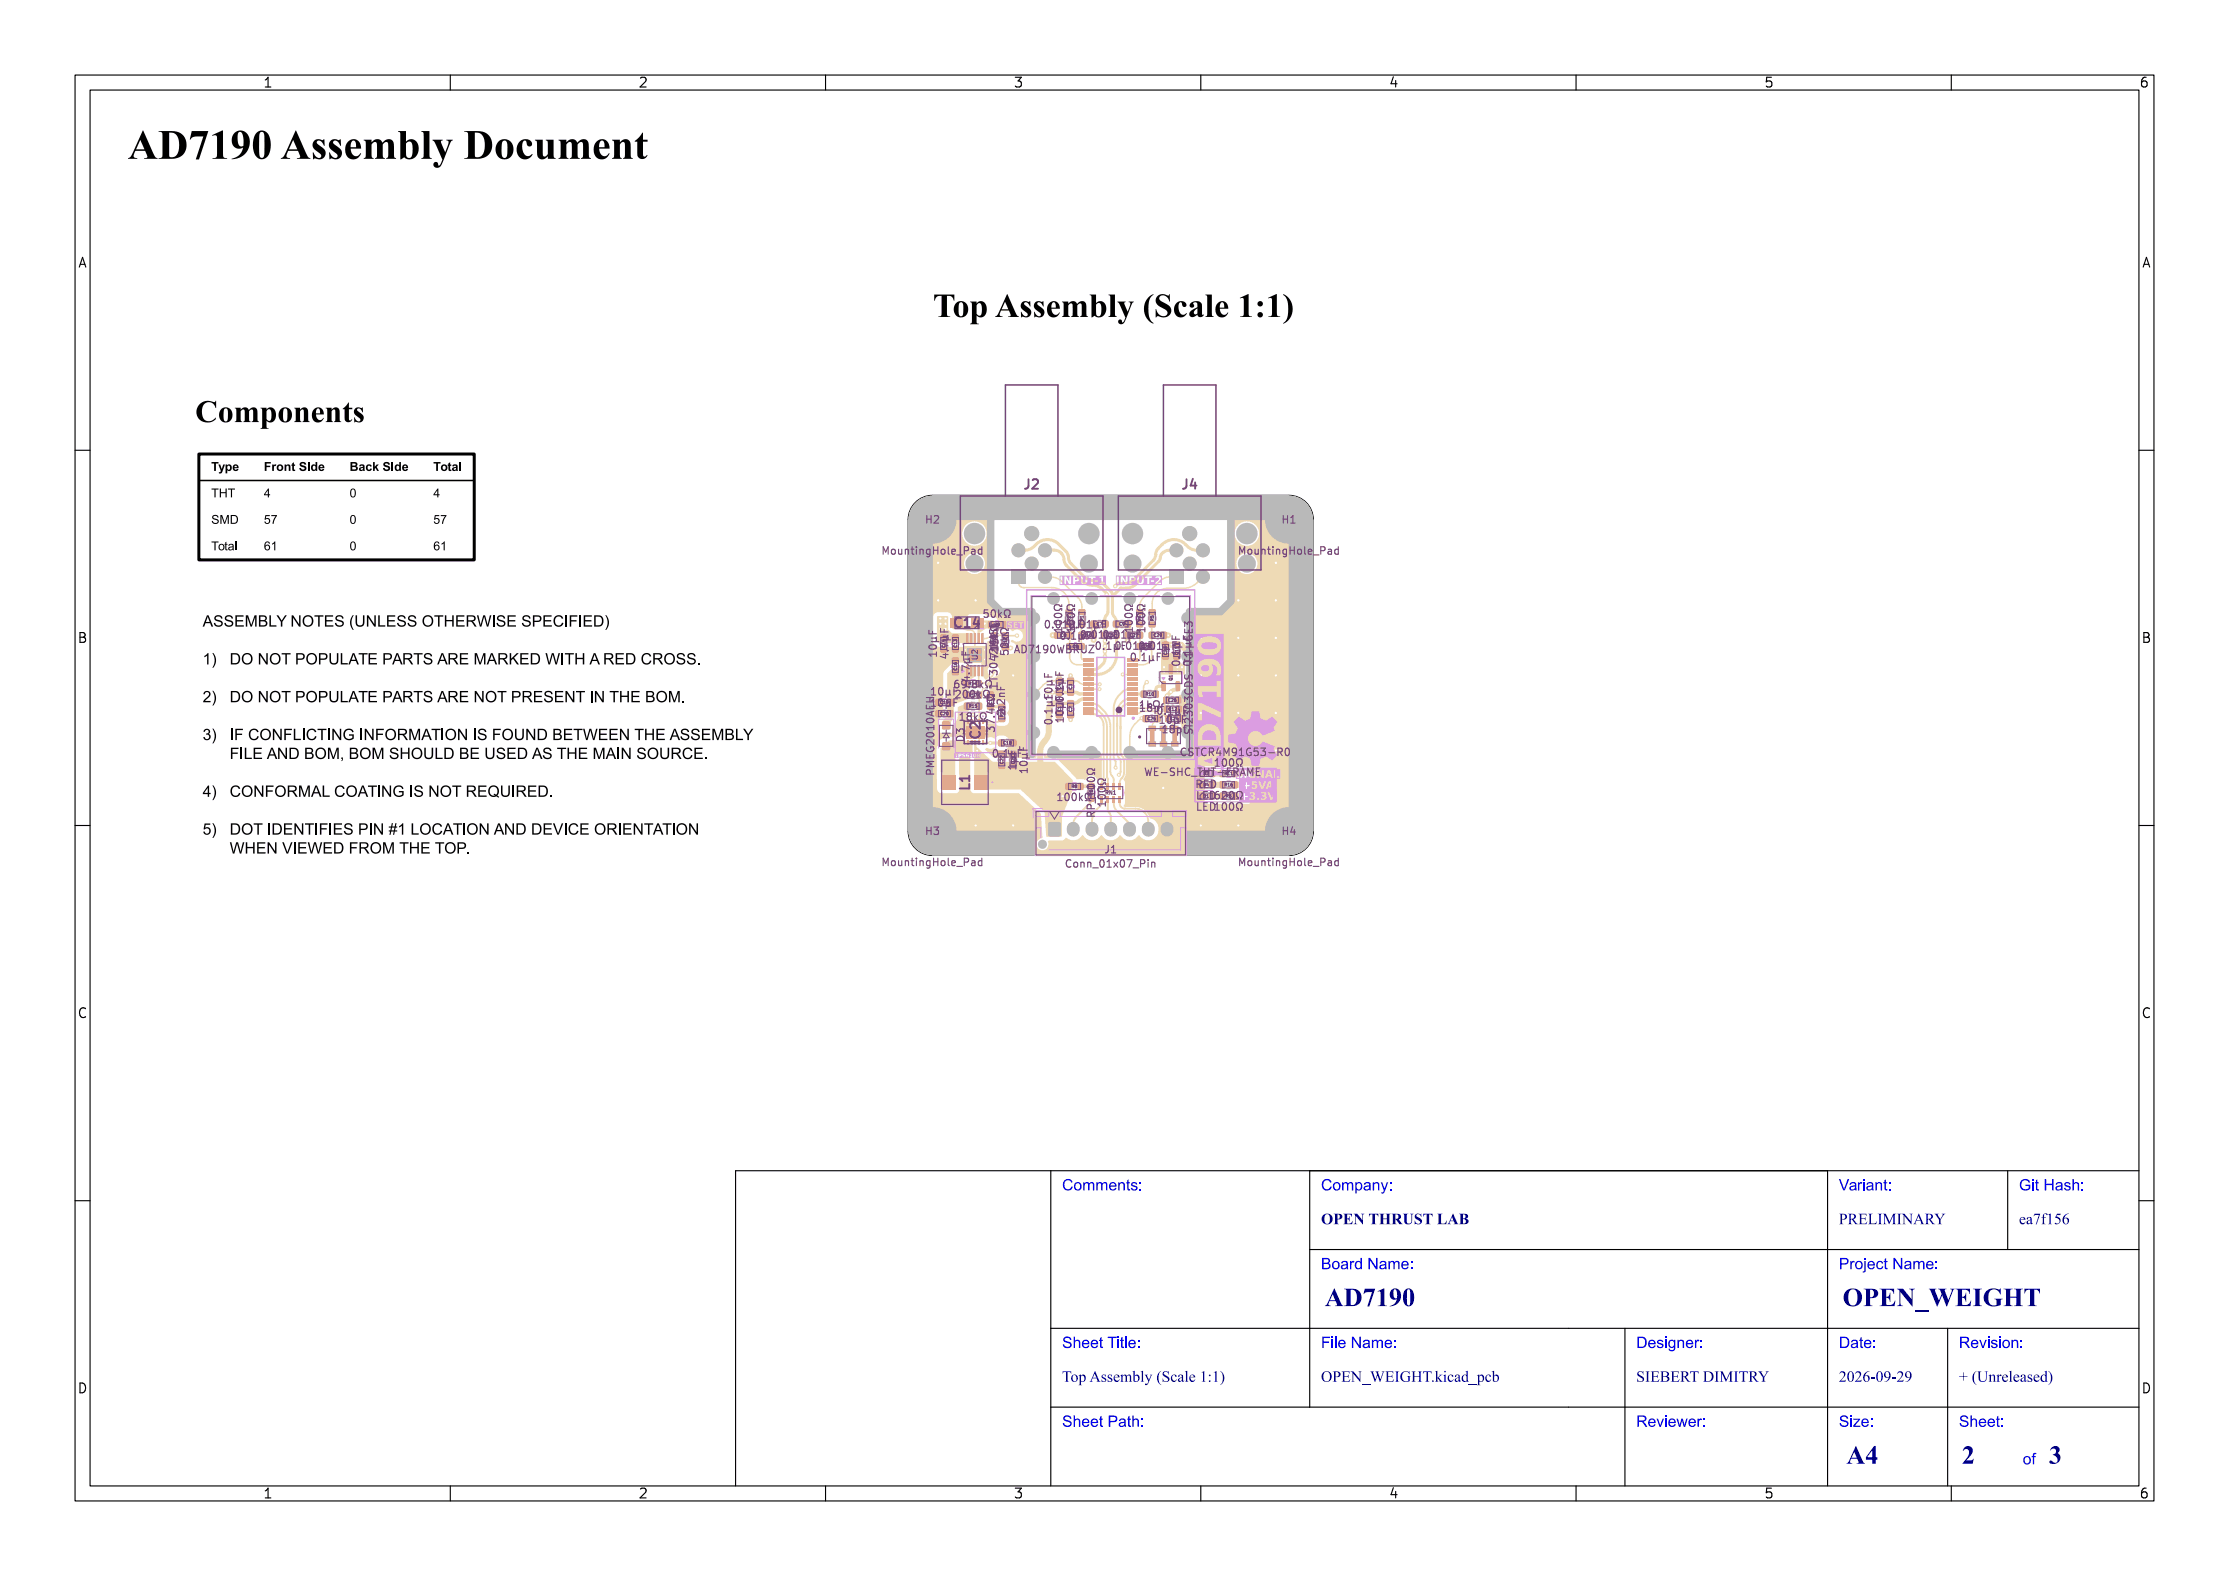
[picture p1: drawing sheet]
<svg xmlns="http://www.w3.org/2000/svg" width="297mm" height="210mm" viewBox="0 0 297 210" stroke-linecap="round" stroke-linejoin="round" font-family="sans-serif">
<defs><g id="words">
<text font-size="5.3" fill="#fff" x="17" y="21.5">AD7190 Assembly Document</text>
<text font-size="4.3" fill="#fff" x="117.3" y="42.5">Top Assembly (Scale 1:1)</text>
<g font-size="3.3" fill="#fff">
<text x="176.5" y="174.3">AD7190</text>
<text x="245.5" y="174.3">OPEN_WEIGHT</text>
<text x="246" y="195.3">A4</text>
<text x="261.4" y="195.3">2</text>
<text x="273" y="195.3">3</text>
</g>
<g font-size="2" fill="#fff">
<text x="141.5" y="158.8">Comments:</text>
<text x="176" y="158.8">Company:</text>
<text x="245" y="158.8">Variant:</text>
<text x="269" y="158.8">Git Hash:</text>
<text x="176" y="163.3">OPEN THRUST LAB</text>
<text x="245" y="163.3">PRELIMINARY</text>
<text x="269" y="163.3">ea7f156</text>
<text x="176" y="169.3">Board Name:</text>
<text x="245" y="169.3">Project Name:</text>
<text x="141.5" y="179.8">Sheet Title:</text>
<text x="176" y="179.8">File Name:</text>
<text x="218" y="179.8">Designer:</text>
<text x="245" y="179.8">Date:</text>
<text x="261" y="179.8">Revision:</text>
<text x="141.5" y="184.3">Top Assembly (Scale 1:1)</text>
<text x="176" y="184.3">OPEN_WEIGHT.kicad_pcb</text>
<text x="218" y="184.3">SIEBERT DIMITRY</text>
<text x="245" y="184.3">2026-09-29</text>
<text x="261" y="184.3">+ (Unreleased)</text>
<text x="141.5" y="190.3">Sheet Path:</text>
<text x="218" y="190.3">Reviewer:</text>
<text x="245" y="190.3">Size:</text>
<text x="261" y="190.3">Sheet:</text>
<text x="269.5" y="195.3">of</text>
</g>
<g font-size="1.7" fill="#fff">
<text x="35" y="11.6">1</text>
<text x="85" y="11.6">2</text>
<text x="135" y="11.6">3</text>
<text x="185" y="11.6">4</text>
<text x="235" y="11.6">5</text>
<text x="285" y="11.6">6</text>
<text x="10.5" y="35.6">A</text>
<text x="285.5" y="35.6">A</text>
<text x="136.4" y="65.2">J2</text>
<text x="157.5" y="65.2">J4</text>
<text x="127.3" y="83.6">C14</text>
<text x="10.5" y="85.6">B</text>
<text x="285.5" y="85.6">B</text>
<text x="130.6" y="99.1" transform="rotate(-90 130.6 99.1)">IC2</text>
<text x="129.2" y="105.3" transform="rotate(-90 129.2 105.3)">L1</text>
<text x="10.5" y="135.6">C</text>
<text x="285.5" y="135.6">C</text>
<text x="10.5" y="185.6">D</text>
<text x="285.5" y="185.6">D</text>
<text x="35" y="199.7">1</text>
<text x="85" y="199.7">2</text>
<text x="135" y="199.7">3</text>
<text x="185" y="199.7">4</text>
<text x="235" y="199.7">5</text>
<text x="285" y="199.7">6</text>
</g>
<g font-size="1.3" fill="#fff">
<text x="123.4" y="69.7">H2</text>
<text x="170.9" y="69.7">H1</text>
<text x="117.8" y="73.9">MountingHole_Pad</text>
<text x="165.3" y="73.9">MountingHole_Pad</text>
<text x="131.2" y="82.3">50kΩ</text>
<text x="139.3" y="83.7">0.01µF</text>
<text x="141.5" y="84" transform="rotate(-90 141.5 84)">100Ω</text>
<text x="142.5" y="83.7">0.01µF</text>
<text x="143.2" y="84" transform="rotate(-90 143.2 84)">100Ω</text>
<text x="150.9" y="84" transform="rotate(-90 150.9 84)">100Ω</text>
<text x="152.6" y="84" transform="rotate(-90 152.6 84)">100Ω</text>
<text x="124.8" y="87.3" transform="rotate(-90 124.8 87.3)">10µF</text>
<text x="126.4" y="87.7" transform="rotate(-90 126.4 87.7)">4.7µF</text>
<text x="133" y="87.5" transform="rotate(-90 133 87.5)">715kΩ</text>
<text x="134.4" y="87.1" transform="rotate(-90 134.4 87.1)">50kΩ</text>
<text x="136.1" y="87">AD7190WBRUZ</text>
<text x="141.3" y="85.2">0.1µF</text>
<text x="144.1" y="85.1">0.01µF</text>
<text x="146" y="86.6">0.1µF</text>
<text x="147.1" y="85.1">0.01µF</text>
<text x="148.7" y="86.6">0.01µF</text>
<text x="150.7" y="88.1">0.1µF</text>
<text x="151.9" y="86.6">0.01µF</text>
<text x="157.2" y="88.7" transform="rotate(-90 157.2 88.7)">0.1µF</text>
<text x="158.7" y="88.7" transform="rotate(-90 158.7 88.7)">0.1µF</text>
<text x="124.2" y="92.7">10µF</text>
<text x="124.2" y="94.2">10µF</text>
<text x="127.2" y="91.7">69.8kΩ</text>
<text x="127.6" y="93">200k</text>
<text x="129.2" y="90.8" transform="rotate(-90 129.2 90.8)">4.7µF</text>
<text x="130.8" y="93">Ω</text>
<text x="132.9" y="91.3" transform="rotate(-90 132.9 91.3)">LT3042IMSE</text>
<text x="133.9" y="95.4" transform="rotate(-90 133.9 95.4)">2.2nF</text>
<text x="140.2" y="93.1" transform="rotate(-90 140.2 93.1)">10µF</text>
<text x="141.7" y="93.5" transform="rotate(-90 141.7 93.5)">0.1µF</text>
<text x="151.8" y="94.8">18pf</text>
<text x="152" y="94.4">1kΩ</text>
<text x="154.2" y="95.2">0.1µF</text>
<text x="128" y="96">18kΩ</text>
<text x="128.5" y="98.7" transform="rotate(-90 128.5 98.7)">D3</text>
<text x="132.2" y="100.9">0.1uF</text>
<text x="132.5" y="97.4" transform="rotate(-90 132.5 97.4)">37.4kΩ</text>
<text x="140.2" y="96.5" transform="rotate(-90 140.2 96.5)">0.1µF</text>
<text x="141.7" y="96.1" transform="rotate(-90 141.7 96.1)">10µF</text>
<text x="154.7" y="96.4">10µF</text>
<text x="154.8" y="97.7">18pf</text>
<text x="158.6" y="100.7">CSTCR4M91G53-R0</text>
<text x="158.9" y="96.7" transform="rotate(-90 158.9 96.7)">SI2303CDS-T1-GE3</text>
<text x="124.5" y="102.5" transform="rotate(-90 124.5 102.5)">PMEG2010AEH</text>
<text x="135.4" y="102.5" transform="rotate(-90 135.4 102.5)">1µF</text>
<text x="136.9" y="102.9" transform="rotate(-90 136.9 102.9)">10µF</text>
<text x="141.1" y="106.7">100kΩ</text>
<text x="147.3" y="107.2" transform="rotate(-90 147.3 107.2)">100</text>
<text x="147.3" y="104.8" transform="rotate(-90 147.3 104.8)">Ω</text>
<text x="153.8" y="103.4">WE-SHC_THT-FRAME</text>
<text x="159.5" y="106.5">LED620Ω</text>
<text x="159.5" y="105">RED</text>
<text x="162.1" y="102.1">100Ω</text>
<text x="123.4" y="111.2">H3</text>
<text x="145.9" y="108.4" transform="rotate(-90 145.9 108.4)">RP_100Ω</text>
<text x="147.2" y="113.7">J1</text>
<text x="159.5" y="108">LED100Ω</text>
<text x="170.9" y="111.2">H4</text>
<text x="117.8" y="115.4">MountingHole_Pad</text>
<text x="142.4" y="115.6">Conn_01x07_Pin</text>
<text x="165.3" y="115.4">MountingHole_Pad</text>
</g>
<text font-size="1" fill="#fff" x="130.3" y="87.8" transform="rotate(-90 130.3 87.8)">U2</text>
<text font-size=".7" fill="#fff" x="147.4" y="105.9">RN1</text>
<g font-size=".5" fill="#fff">
<text x="132.5" y="83.4">R9</text>
<text x="142.6" y="82.7" transform="rotate(-90 142.6 82.7)">R2</text>
<text x="144.4" y="82.7" transform="rotate(-90 144.4 82.7)">R1</text>
<text x="146.2" y="83.3">C7</text>
<text x="149.2" y="83.3">C9</text>
<text x="152.1" y="82.7" transform="rotate(-90 152.1 82.7)">R4</text>
<text x="153.7" y="82.7" transform="rotate(-90 153.7 82.7)">R5</text>
<text x="126" y="86.2" transform="rotate(-90 126 86.2)">C15</text>
<text x="127.5" y="89.3" transform="rotate(-90 127.5 89.3)">C16</text>
<text x="127.5" y="86.2" transform="rotate(-90 127.5 86.2)">C13</text>
<text x="132.7" y="86" transform="rotate(-90 132.7 86)">R13</text>
<text x="134.1" y="86" transform="rotate(-90 134.1 86)">R12</text>
<text x="141.4" y="84.9">C8</text>
<text x="143" y="86.3">C6</text>
<text x="144.4" y="84.9">C10</text>
<text x="147.7" y="84.9">C5</text>
<text x="150.6" y="84.8">C27</text>
<text x="152.2" y="86.3">C28</text>
<text x="153.8" y="84.9">C29</text>
<text x="155.5" y="87.2" transform="rotate(-90 155.5 87.2)">C23</text>
<text x="157" y="87.2" transform="rotate(-90 157 87.2)">C11</text>
<text x="125.3" y="93.8">C19</text>
<text x="125.3" y="95.3">C20</text>
<text x="129.1" y="91.3">R14</text>
<text x="129.2" y="94.3">R15</text>
<text x="129.2" y="92.8">R17</text>
<text x="132.2" y="93.8" transform="rotate(-90 132.2 93.8)">C17</text>
<text x="133.7" y="95.5" transform="rotate(-90 133.7 95.5)">R18</text>
<text x="141.3" y="94.8" transform="rotate(-90 141.3 94.8)">C1</text>
<text x="141.3" y="91.8" transform="rotate(-90 141.3 91.8)">C4</text>
<text x="142.9" y="94.8" transform="rotate(-90 142.9 94.8)">C2</text>
<text x="142.9" y="91.8" transform="rotate(-90 142.9 91.8)">C3</text>
<text x="152.7" y="92.7">R10</text>
<text x="153" y="96">C25</text>
<text x="155.7" y="93.5">C26</text>
<text x="155.8" y="94.7">C12</text>
<text x="156" y="96">C24</text>
<text x="156.2" y="90.6" transform="rotate(-90 156.2 90.6)">Q1</text>
<text x="133.7" y="101.7" transform="rotate(-90 133.7 101.7)">C22</text>
<text x="133.7" y="99.2">C18</text>
<text x="135.2" y="101.7" transform="rotate(-90 135.2 101.7)">C21</text>
<text x="142.8" y="105">R8</text>
<text x="145.6" y="105.9" transform="rotate(-90 145.6 105.9)">R6</text>
<text x="160.4" y="104.8">D4</text>
<text x="160.4" y="103.3">D2</text>
<text x="160.4" y="106.3">D1</text>
<text x="163.2" y="104.8">R16</text>
<text x="163.2" y="103.3">R11</text>
<text x="163.4" y="106.3">R3</text>
</g>
</g></defs>
<path d="M122 67a3.2 3.2 0 0 1 2.2-1h47.6a3.2 3.2 0 0 1 3.2 3.3v41.5a3.2 3.2 0 0 1-3.2 3.2h-47.6a3.2 3.2 0 0 1-3.2-3.2v-41.5a3.2 3.2 0 0 1 1-2.3z" fill="none" stroke="#000" stroke-width=".13"/>
<g fill="#eedab5">
<path d="M142 81.2h.9v.7h-.9z" fill-rule="evenodd"/>
<path d="M142 82.9h.9v.7h-.9z" fill-rule="evenodd"/>
<path d="M133.1 101.6h.8v.8h-.8z" fill-rule="evenodd"/>
<path d="M133.1 100.1h.8v.8h-.8z" fill-rule="evenodd"/>
<path d="M164.2 102.7h.7v.8h-.7z" fill-rule="evenodd"/>
<path d="M162.5 102.7h.7v.8h-.7z" fill-rule="evenodd"/>
<path d="M151.4 81.2h.9v.7h-.9z" fill-rule="evenodd"/>
<path d="M151.4 82.9h.9v.7h-.9z" fill-rule="evenodd"/>
<path d="M129.8 103.3h1.9v1.9h-1.9z" fill-rule="evenodd"/>
<path d="M125.5 103.3h1.8v1.9h-1.8z" fill-rule="evenodd"/>
<path d="M143.7 81.2h.9v.7h-.9z" fill-rule="evenodd"/>
<path d="M143.7 82.9h.9v.7h-.9z" fill-rule="evenodd"/>
<path d="M130.9 95.9h.2v.6h-.2z" fill-rule="evenodd"/>
<path d="M130.4 95.9h.2v.6h-.2z" fill-rule="evenodd"/>
<path d="M129.9 95.9h.2v.6h-.2z" fill-rule="evenodd"/>
<path d="M129.4 95.9h.2v.6h-.2z" fill-rule="evenodd"/>
<path d="M128.9 95.9h.2v.6h-.2z" fill-rule="evenodd"/>
<path d="M128.9 98.7h.2v.6h-.2z" fill-rule="evenodd"/>
<path d="M129.4 98.7h.2v.6h-.2z" fill-rule="evenodd"/>
<path d="M129.9 98.7h.2v.6h-.2z" fill-rule="evenodd"/>
<path d="M130.4 98.7h.2v.6h-.2z" fill-rule="evenodd"/>
<path d="M130.9 98.7h.2v.6h-.2z" fill-rule="evenodd"/>
<path d="M128.8 96.8h2.4v1.6h-2.4z" fill-rule="evenodd"/>
<path d="M128.3 97.2h.5v.3h-.5z" fill-rule="evenodd"/>
<path d="M128.3 97.7h.5v.3h-.5z" fill-rule="evenodd"/>
<path d="M131.2 97.7h.5v.3h-.5z" fill-rule="evenodd"/>
<path d="M131.2 97.2h.5v.3h-.5z" fill-rule="evenodd"/>
<path d="M155.3 95.4h.8v.8h-.8z" fill-rule="evenodd"/>
<path d="M156.8 95.4h.8v.8h-.8z" fill-rule="evenodd"/>
<path d="M153.8 95.4h.8v.8h-.8z" fill-rule="evenodd"/>
<path d="M152.3 95.4h.8v.8h-.8z" fill-rule="evenodd"/>
<path d="M148.3 82.7h.8v.9h-.8z" fill-rule="evenodd"/>
<path d="M149.9 82.7h.8v.9h-.8z" fill-rule="evenodd"/>
<path d="M149.9 84.2h.8v.8h-.8z" fill-rule="evenodd"/>
<path d="M151.5 84.2h.8v.8h-.8z" fill-rule="evenodd"/>
<path d="M154.8 90.8h.4l.1 .1 .1 1-.1 .2h-.4l-.1-.1z" fill-rule="evenodd"/>
<path d="M156.7 90.8h.4l.1 .1v1v.2h-.4l-.1-.1z" fill-rule="evenodd"/>
<path d="M155.7 88.5h.4l.2 .1v1.1l-.1 .1h-.3l-.2-.1z" fill-rule="evenodd"/>
<path d="M146.8 84.2h.8v.9h-.8z" fill-rule="evenodd"/>
<path d="M148.4 84.2h.8v.9h-.8z" fill-rule="evenodd"/>
<path d="M150.2 94.9h1.4v.4h-1.4z" fill-rule="evenodd"/>
<path d="M150.2 94.2h1.4v.5h-1.4z" fill-rule="evenodd"/>
<path d="M150.2 93.5h1.4v.5h-1.4z" fill-rule="evenodd"/>
<path d="M150.2 92.9h1.4v.4h-1.4z" fill-rule="evenodd"/>
<path d="M150.2 92.2h1.4v.5h-1.4z" fill-rule="evenodd"/>
<path d="M150.2 91.6h1.4v.4h-1.4z" fill-rule="evenodd"/>
<path d="M150.2 91h1.4v.4h-1.4z" fill-rule="evenodd"/>
<path d="M150.2 90.3h1.4v.4h-1.4z" fill-rule="evenodd"/>
<path d="M150.2 89.6h1.4v.5h-1.4z" fill-rule="evenodd"/>
<path d="M150.2 89h1.4v.4h-1.4z" fill-rule="evenodd"/>
<path d="M150.2 88.4h1.4v.4h-1.4z" fill-rule="evenodd"/>
<path d="M150.2 87.7h1.4v.5h-1.4z" fill-rule="evenodd"/>
<path d="M144.4 87.7h1.4v.5h-1.4z" fill-rule="evenodd"/>
<path d="M144.4 88.4h1.4v.4h-1.4z" fill-rule="evenodd"/>
<path d="M144.4 89h1.4v.4h-1.4z" fill-rule="evenodd"/>
<path d="M144.4 89.6h1.4v.5h-1.4z" fill-rule="evenodd"/>
<path d="M144.4 90.3h1.4v.4h-1.4z" fill-rule="evenodd"/>
<path d="M144.4 91h1.4v.4h-1.4z" fill-rule="evenodd"/>
<path d="M144.4 91.6h1.4v.4h-1.4z" fill-rule="evenodd"/>
<path d="M144.4 92.2h1.4v.5h-1.4z" fill-rule="evenodd"/>
<path d="M144.4 92.9h1.4v.4h-1.4z" fill-rule="evenodd"/>
<path d="M144.4 93.5h1.4v.5h-1.4z" fill-rule="evenodd"/>
<path d="M144.4 94.2h1.4v.5h-1.4z" fill-rule="evenodd"/>
<path d="M144.4 94.9h1.4v.4h-1.4z" fill-rule="evenodd"/>
<path d="M130.1 92.2h.7v.8h-.7z" fill-rule="evenodd"/>
<path d="M128.5 92.2h.7v.8h-.7z" fill-rule="evenodd"/>
<path d="M132 86h.9v.7h-.9z" fill-rule="evenodd"/>
<path d="M132 84.3h.9v.7h-.9z" fill-rule="evenodd"/>
<path d="M139.7 109.6l.2-.1 1.4 .1v.2v1.6l-.2 .1-1.4-.1v-.2z" fill-rule="evenodd"/>
</g>
<g fill="#eedab5">
<circle cx="121.9" cy="110.8" r=".4"/>
<circle cx="122.6" cy="109.1" r=".4"/>
<circle cx="122.6" cy="112.4" r=".4"/>
<circle cx="124.2" cy="108.4" r=".4"/>
<circle cx="124.2" cy="110.8" r="3.2"/>
<circle cx="124.2" cy="113.1" r=".4"/>
<circle cx="125.9" cy="109.1" r=".4"/>
<circle cx="125.9" cy="112.4" r=".4"/>
<circle cx="126.7" cy="110.8" r=".4"/>
<circle cx="121.8" cy="69.2" r=".4"/>
<circle cx="122.6" cy="67.6" r=".4"/>
<circle cx="122.6" cy="70.9" r=".4"/>
<circle cx="124.3" cy="66.8" r=".4"/>
<circle cx="124.2" cy="69.3" r="3.2"/>
<circle cx="124.3" cy="71.6" r=".4"/>
<circle cx="125.9" cy="67.6" r=".4"/>
<circle cx="125.9" cy="70.9" r=".4"/>
<circle cx="126.6" cy="69.2" r=".4"/>
<circle cx="138.9" cy="112.5" r=".6"/>
</g>
<path d="M143 110.4v.2M145.5 110.4v.2M148 110.4v.2M150.5 110.4v.2M153 110.4v.2M155.5 110.4v.2" fill="none" stroke="#eedab5" stroke-width="1.7"/>
<g fill="#eedab5">
<circle cx="129.8" cy="71.1" r="1.42"/>
<circle cx="129.8" cy="75.1" r="1.2"/>
<circle cx="145.1" cy="71.1" r="1.42"/>
<circle cx="145.1" cy="75.1" r="1.2"/>
<circle cx="139.2" cy="76.9" r=".94"/>
<circle cx="139.2" cy="73.3" r=".94"/>
<circle cx="135.7" cy="73.3" r=".94"/>
<circle cx="137.5" cy="75.1" r=".94"/>
<circle cx="137.5" cy="71.1" r="1.01"/>
<circle cx="169.4" cy="110.8" r=".4"/>
<circle cx="170.1" cy="109.1" r=".4"/>
<circle cx="170.1" cy="112.4" r=".4"/>
<circle cx="171.7" cy="108.4" r=".4"/>
<circle cx="171.7" cy="110.8" r="3.2"/>
<circle cx="171.7" cy="113.1" r=".4"/>
<circle cx="173.4" cy="109.1" r=".4"/>
<circle cx="173.4" cy="112.4" r=".4"/>
<circle cx="174.2" cy="110.8" r=".4"/>
<circle cx="169.3" cy="69.2" r=".4"/>
<circle cx="170.1" cy="67.6" r=".4"/>
<circle cx="170.1" cy="70.9" r=".4"/>
<circle cx="171.8" cy="66.8" r=".4"/>
<circle cx="171.7" cy="69.3" r="3.2"/>
<circle cx="171.8" cy="71.6" r=".4"/>
<circle cx="173.4" cy="67.6" r=".4"/>
<circle cx="173.4" cy="70.9" r=".4"/>
<circle cx="174.2" cy="69.2" r=".4"/>
<circle cx="150.9" cy="71.1" r="1.43"/>
<circle cx="150.9" cy="75.1" r="1.2"/>
<circle cx="166.1" cy="71.1" r="1.42"/>
<circle cx="166.1" cy="75.1" r="1.2"/>
<circle cx="160.3" cy="76.9" r=".94"/>
<circle cx="160.3" cy="73.3" r=".94"/>
<circle cx="156.8" cy="73.3" r=".94"/>
<circle cx="158.5" cy="75.1" r=".94"/>
<circle cx="158.5" cy="71.1" r="1.01"/>
<circle cx="158.2" cy="82.4" r=".75"/>
<circle cx="158.2" cy="87.5" r=".75"/>
<circle cx="158.2" cy="92.5" r=".75"/>
<circle cx="158.2" cy="97.6" r=".75"/>
<circle cx="155.6" cy="100.3" r=".75"/>
<circle cx="150.5" cy="100.3" r=".75"/>
<circle cx="145.5" cy="100.3" r=".75"/>
<circle cx="140.4" cy="100.3" r=".75"/>
<circle cx="137.7" cy="97.6" r=".75"/>
<circle cx="137.7" cy="92.5" r=".75"/>
<circle cx="137.7" cy="87.5" r=".75"/>
<circle cx="137.7" cy="82.4" r=".75"/>
<circle cx="140.4" cy="79.8" r=".75"/>
<circle cx="145.5" cy="79.8" r=".75"/>
<circle cx="150.5" cy="79.8" r=".75"/>
<circle cx="155.6" cy="79.7" r=".75"/>
<circle cx="128.6" cy="87.9" r=".25"/>
<circle cx="129.9" cy="87.9" r=".25"/>
<circle cx="131.2" cy="87.9" r=".25"/>
<circle cx="128.6" cy="86.6" r=".25"/>
<circle cx="129.9" cy="86.6" r=".25"/>
<circle cx="131.2" cy="86.6" r=".25"/>
<circle cx="129.6" cy="95.3" r=".28"/>
<circle cx="165.2" cy="106.1" r=".3"/>
<circle cx="141.6" cy="106.1" r=".3"/>
<circle cx="130.2" cy="100" r=".28"/>
<circle cx="163" cy="67.7" r=".3"/>
<circle cx="150.3" cy="83.9" r=".28"/>
<circle cx="128" cy="112.5" r=".3"/>
<circle cx="168" cy="112.5" r=".3"/>
<circle cx="168" cy="67.7" r=".3"/>
<circle cx="122.8" cy="81.5" r=".3"/>
<circle cx="173.3" cy="74" r=".3"/>
<circle cx="165" cy="110" r=".3"/>
<circle cx="142.7" cy="90" r=".27"/>
<circle cx="155.6" cy="84.6" r=".27"/>
<circle cx="122.8" cy="84" r=".3"/>
<circle cx="133" cy="67.7" r=".3"/>
<circle cx="160" cy="85" r=".3"/>
<circle cx="122.8" cy="106.5" r=".3"/>
<circle cx="152.1" cy="95.7" r=".28"/>
<circle cx="133" cy="112.5" r=".3"/>
<circle cx="170" cy="90" r=".3"/>
<circle cx="155" cy="105" r=".3"/>
<circle cx="122.8" cy="89" r=".3"/>
<circle cx="125" cy="75" r=".3"/>
<circle cx="173.2" cy="79" r=".3"/>
<circle cx="145.7" cy="83.9" r=".28"/>
<circle cx="135" cy="110" r=".3"/>
<circle cx="160.5" cy="112.5" r=".3"/>
<circle cx="170" cy="105" r=".3"/>
<circle cx="165.5" cy="67.7" r=".3"/>
<circle cx="160.5" cy="67.7" r=".3"/>
<circle cx="142.7" cy="95.9" r=".28"/>
<circle cx="145.5" cy="67.7" r=".3"/>
<circle cx="135" cy="90" r=".3"/>
<circle cx="122.8" cy="96.5" r=".3"/>
<circle cx="173.3" cy="89" r=".3"/>
<circle cx="173.3" cy="101.5" r=".3"/>
<circle cx="132.4" cy="87.7" r=".28"/>
<circle cx="140.5" cy="67.7" r=".3"/>
<circle cx="165.5" cy="112.5" r=".3"/>
<circle cx="141.2" cy="90" r=".28"/>
<circle cx="122.8" cy="91.5" r=".3"/>
<circle cx="145.7" cy="85.3" r=".28"/>
<circle cx="130" cy="110" r=".3"/>
<circle cx="135.5" cy="67.7" r=".3"/>
<circle cx="165" cy="85" r=".3"/>
<circle cx="146.5" cy="91.8" r=".28"/>
<circle cx="158" cy="67.7" r=".3"/>
<circle cx="165" cy="80" r=".3"/>
<circle cx="170" cy="75" r=".3"/>
<circle cx="128" cy="67.7" r=".3"/>
<circle cx="165" cy="100" r=".3"/>
<circle cx="155.5" cy="67.7" r=".3"/>
<circle cx="173.3" cy="76.5" r=".3"/>
<circle cx="173.3" cy="91.5" r=".3"/>
<circle cx="160" cy="100" r=".3"/>
<circle cx="173.2" cy="96.5" r=".3"/>
<circle cx="140.3" cy="84.6" r=".28"/>
<circle cx="135.5" cy="112.5" r=".3"/>
<circle cx="170" cy="95" r=".3"/>
<circle cx="170" cy="85" r=".3"/>
<circle cx="156.1" cy="85.9" r=".28"/>
<circle cx="122.8" cy="104" r=".3"/>
<circle cx="141.1" cy="95.9" r=".27"/>
<circle cx="173.3" cy="106.5" r=".3"/>
<circle cx="165" cy="90" r=".3"/>
<circle cx="130" cy="80" r=".3"/>
<circle cx="173.2" cy="81.5" r=".3"/>
<circle cx="122.8" cy="99" r=".3"/>
<circle cx="122.8" cy="79" r=".3"/>
<circle cx="150.3" cy="85.4" r=".28"/>
<circle cx="173.2" cy="94" r=".3"/>
<circle cx="157.4" cy="85.9" r=".28"/>
<circle cx="173.3" cy="84" r=".3"/>
<circle cx="143" cy="67.7" r=".3"/>
<circle cx="160" cy="95" r=".3"/>
<circle cx="150.5" cy="67.7" r=".3"/>
<circle cx="170" cy="100" r=".3"/>
<circle cx="160" cy="90" r=".3"/>
<circle cx="148" cy="67.7" r=".3"/>
<circle cx="122.8" cy="86.5" r=".3"/>
<circle cx="160" cy="105" r=".3"/>
<circle cx="122.8" cy="74" r=".3"/>
<circle cx="122.8" cy="94" r=".3"/>
<circle cx="163" cy="112.5" r=".3"/>
<circle cx="125" cy="80" r=".3"/>
<circle cx="122.7" cy="76.5" r=".3"/>
<circle cx="160" cy="110" r=".3"/>
<circle cx="170" cy="80" r=".3"/>
<circle cx="173.3" cy="99" r=".3"/>
<circle cx="153" cy="67.7" r=".3"/>
<circle cx="130.5" cy="67.7" r=".3"/>
<circle cx="130.5" cy="112.5" r=".3"/>
<circle cx="173.3" cy="86.5" r=".3"/>
<circle cx="149.6" cy="89.9" r=".28"/>
<circle cx="173.3" cy="104" r=".3"/>
<circle cx="122.8" cy="101.5" r=".3"/>
<circle cx="146.5" cy="91.2" r=".28"/>
<circle cx="138" cy="67.7" r=".3"/>
<circle cx="165" cy="95" r=".3"/>
<circle cx="157.8" cy="95.8" r=".27"/>
<circle cx="148.6" cy="102.3" r=".27"/>
<circle cx="165.3" cy="103.1" r=".27"/>
<circle cx="133.5" cy="95.8" r=".27"/>
<circle cx="131.1" cy="92" r=".28"/>
<circle cx="132" cy="99" r=".27"/>
<circle cx="153.5" cy="97.3" r=".3"/>
<circle cx="155.5" cy="92.7" r=".3"/>
<circle cx="126" cy="83.1" r=".3"/>
<circle cx="126" cy="82.4" r=".3"/>
<circle cx="165.3" cy="104.6" r=".3"/>
<circle cx="139.5" cy="92.3" r=".3"/>
<circle cx="125.3" cy="83.1" r=".3"/>
<circle cx="125.3" cy="82.4" r=".3"/>
<circle cx="156" cy="92.2" r=".3"/>
<circle cx="140.2" cy="92.3" r=".3"/>
<circle cx="126" cy="83.8" r=".3"/>
<circle cx="155.4" cy="94.4" r=".3"/>
<circle cx="155.4" cy="93.8" r=".3"/>
<circle cx="125.3" cy="83.8" r=".3"/>
<circle cx="134.7" cy="86.4" r=".3"/>
<circle cx="147.2" cy="85.4" r=".3"/>
<circle cx="147.2" cy="86.8" r=".3"/>
<circle cx="147.2" cy="86.1" r=".3"/>
<circle cx="156.9" cy="88.9" r=".3"/>
<circle cx="156.9" cy="89.5" r=".3"/>
<circle cx="155.1" cy="88.9" r=".3"/>
<circle cx="157.5" cy="89.5" r=".3"/>
<circle cx="157.5" cy="88.9" r=".3"/>
<circle cx="155.1" cy="89.5" r=".3"/>
<circle cx="148.6" cy="78.1" r=".3"/>
<circle cx="147.5" cy="79.2" r=".3"/>
<circle cx="147.2" cy="87.5" r=".3"/>
<circle cx="145.4" cy="104.1" r=".28"/>
<circle cx="149.1" cy="103.3" r=".27"/>
<circle cx="152.8" cy="90.9" r=".3"/>
<circle cx="127.1" cy="91.7" r=".3"/>
<circle cx="135.5" cy="84.7" r=".3"/>
<circle cx="132.4" cy="89.4" r=".3"/>
<circle cx="131.2" cy="83.1" r=".3"/>
</g>
<g fill="#eedab5">
<path d="M134.8 75.9h1.8v1.9h-1.8z" fill-rule="evenodd"/>
<path d="M126.2 94.7h.8v.8h-.8z" fill-rule="evenodd"/>
<path d="M124.7 94.7h.7v.8h-.7z" fill-rule="evenodd"/>
<path d="M162.5 104.2h.7v.8h-.7z" fill-rule="evenodd"/>
<path d="M164.2 104.2h.7v.8h-.7z" fill-rule="evenodd"/>
<path d="M140.7 90.3h.9v.8h-.9z" fill-rule="evenodd"/>
<path d="M140.7 91.9h.9v.8h-.9z" fill-rule="evenodd"/>
<path d="M128.4 90.7h.7v.8h-.7z" fill-rule="evenodd"/>
<path d="M130.1 90.7h.7v.8h-.7z" fill-rule="evenodd"/>
<path d="M125.3 84.6h.9v.7h-.9z" fill-rule="evenodd"/>
<path d="M125.3 86.1h.9v.8h-.9z" fill-rule="evenodd"/>
<path d="M133.3 82.8h.7v.9h-.7z" fill-rule="evenodd"/>
<path d="M131.7 82.8h.7v.9h-.7z" fill-rule="evenodd"/>
<path d="M159.6 105.7h.7v.8h-.7z" fill-rule="evenodd"/>
<path d="M161.1 105.7h.8v.8h-.8z" fill-rule="evenodd"/>
<path d="M128.5 93.7h.7v.8h-.7z" fill-rule="evenodd"/>
<path d="M130.1 93.7h.7v.8h-.7z" fill-rule="evenodd"/>
<path d="M143.7 85.7h.8v.9h-.8z" fill-rule="evenodd"/>
<path d="M142.1 85.7h.8v.9h-.8z" fill-rule="evenodd"/>
<path d="M134.6 101.6h.8v.8h-.8z" fill-rule="evenodd"/>
<path d="M134.6 100.1h.8v.8h-.8z" fill-rule="evenodd"/>
<path d="M145 106.1h.8v.7h-.8z" fill-rule="evenodd"/>
<path d="M145 104.4h.8v.7h-.8z" fill-rule="evenodd"/>
<path d="M154.9 87.1h.8v.8h-.8z" fill-rule="evenodd"/>
<path d="M154.9 85.5h.8v.8h-.8z" fill-rule="evenodd"/>
<path d="M155 92.9h.8v.8h-.8z" fill-rule="evenodd"/>
<path d="M156.6 92.9h.8v.8h-.8z" fill-rule="evenodd"/>
<path d="M151.5 85.7h.8v.9h-.8z" fill-rule="evenodd"/>
<path d="M153.1 85.7h.7v.9h-.7z" fill-rule="evenodd"/>
<path d="M153.1 81.2h.8v.7h-.8z" fill-rule="evenodd"/>
<path d="M153.1 82.9h.8v.7h-.8z" fill-rule="evenodd"/>
<path d="M156.4 87.1h.8v.8h-.8z" fill-rule="evenodd"/>
<path d="M156.4 85.5h.8v.8h-.8z" fill-rule="evenodd"/>
<path d="M131.6 93.7h.8v.8h-.8z" fill-rule="evenodd"/>
<path d="M131.6 92.2h.8v.8h-.8z" fill-rule="evenodd"/>
<path d="M142 104.4h.7v.8h-.7z" fill-rule="evenodd"/>
<path d="M143.6 104.4h.7v.8h-.7z" fill-rule="evenodd"/>
<path d="M133.5 84.3h.9v.7h-.9z" fill-rule="evenodd"/>
<path d="M133.5 86h.9v.7h-.9z" fill-rule="evenodd"/>
<path d="M140.7 93.3h.9v.8h-.9z" fill-rule="evenodd"/>
<path d="M140.7 94.9h.9v.8h-.9z" fill-rule="evenodd"/>
<path d="M125.6 96.2l.2-.1 .8 .1v.1v.8l-.2 .1-.8-.1-.1-.1z" fill-rule="evenodd"/>
<path d="M125.6 99l.2-.1 .8 .1v.1v.8l-.2 .1-.8-.1-.1-.1z" fill-rule="evenodd"/>
<path d="M133.1 98.6h.7v.8h-.7z" fill-rule="evenodd"/>
<path d="M134.6 98.6h.8v.8h-.8z" fill-rule="evenodd"/>
<path d="M149 104.3h.4v.9h-.4z" fill-rule="evenodd"/>
<path d="M148.2 104.3h.4v.9h-.4z" fill-rule="evenodd"/>
<path d="M147.4 104.3h.4v.9h-.4z" fill-rule="evenodd"/>
<path d="M146.6 104.3h.4v.9h-.4z" fill-rule="evenodd"/>
<path d="M146.6 106h.4v.9h-.4z" fill-rule="evenodd"/>
<path d="M147.4 106h.4v.9h-.4z" fill-rule="evenodd"/>
<path d="M148.2 106h.4v.9h-.4z" fill-rule="evenodd"/>
<path d="M149 106h.4v.9h-.4z" fill-rule="evenodd"/>
<path d="M145.3 82.7h.8v.9h-.8z" fill-rule="evenodd"/>
<path d="M146.9 82.7h.8v.9h-.8z" fill-rule="evenodd"/>
<path d="M155.8 75.9h1.9v1.9h-1.9z" fill-rule="evenodd"/>
<path d="M145.3 84.2h.8v.9h-.8z" fill-rule="evenodd"/>
<path d="M143.7 84.2h.8v.9h-.8z" fill-rule="evenodd"/>
<path d="M126.9 84.6h.8v.7h-.8z" fill-rule="evenodd"/>
<path d="M126.9 86.1h.8v.8h-.8z" fill-rule="evenodd"/>
<path d="M159.6 102.7h.7v.8h-.7z" fill-rule="evenodd"/>
<path d="M161.1 102.7h.8v.8h-.8z" fill-rule="evenodd"/>
<path d="M155.1 94.1h.8v.8h-.8z" fill-rule="evenodd"/>
<path d="M156.7 94.1h.7v.8h-.7z" fill-rule="evenodd"/>
<path d="M129.3 82.3h1.7v1.3h-1.7z" fill-rule="evenodd"/>
<path d="M126.7 82.3h1.7v1.3h-1.7z" fill-rule="evenodd"/>
<path d="M128.8 88.7h.3v1.3l-.1 .1-.2-.1z" fill-rule="evenodd"/>
<path d="M129.3 88.7h.2v1.3v.1l-.2-.1z" fill-rule="evenodd"/>
<path d="M129.8 88.7h.2v1.3v.1l-.2-.1z" fill-rule="evenodd"/>
<path d="M130.3 88.7h.2v1.3v.1l-.3-.1z" fill-rule="evenodd"/>
<path d="M130.8 88.7h.2v1.3v.1l-.3-.1z" fill-rule="evenodd"/>
<path d="M130.8 84.4h.2v1.3v.1l-.3-.1z" fill-rule="evenodd"/>
<path d="M130.3 84.4h.2v1.3v.1l-.3-.1z" fill-rule="evenodd"/>
<path d="M129.8 84.4h.2v1.3v.1l-.2-.1z" fill-rule="evenodd"/>
<path d="M129.3 84.4h.2v1.3v.1l-.2-.1z" fill-rule="evenodd"/>
<path d="M128.8 84.4h.3v1.3l-.1 .1-.2-.1z" fill-rule="evenodd"/>
<path d="M128.4 86.1h3v2.2h-3z" fill-rule="evenodd"/>
<path d="M142.1 84.2h.8v.9h-.8z" fill-rule="evenodd"/>
<path d="M140.5 84.2h.8v.9h-.8z" fill-rule="evenodd"/>
<path d="M142.2 93.3h.9v.8h-.9z" fill-rule="evenodd"/>
<path d="M142.2 94.9h.9v.8h-.9z" fill-rule="evenodd"/>
<path d="M133.1 93.8h.8v.7h-.8z" fill-rule="evenodd"/>
<path d="M133.1 95.5h.8v.7h-.8z" fill-rule="evenodd"/>
<path d="M142.2 90.3h.9v.8h-.9z" fill-rule="evenodd"/>
<path d="M142.2 91.9h.9v.8h-.9z" fill-rule="evenodd"/>
<path d="M152 92.1h.7v.8h-.7z" fill-rule="evenodd"/>
<path d="M153.7 92.1h.7v.8h-.7z" fill-rule="evenodd"/>
<path d="M153.1 96.8h.8v.5h-.2v1.6h.2v.5h-.8v-.5h.2v-1.6h-.2z" fill-rule="evenodd"/>
<path d="M154.6 96.8h.8v.5h-.2v1.6h.2v.5h-.8v-.5h.2v-1.6h-.2z" fill-rule="evenodd"/>
<path d="M156.1 96.8h.8v.5h-.2v1.6h.2v.5h-.8v-.5h.2v-1.6h-.2z" fill-rule="evenodd"/>
<path d="M126.2 93.2h.8v.8h-.8z" fill-rule="evenodd"/>
<path d="M124.7 93.2h.7v.8h-.7z" fill-rule="evenodd"/>
<path d="M162.5 105.7h.7v.8h-.7z" fill-rule="evenodd"/>
<path d="M164.2 105.7h.7v.8h-.7z" fill-rule="evenodd"/>
<path d="M126.9 89.2h.8v.7h-.8z" fill-rule="evenodd"/>
<path d="M126.9 87.6h.8v.8h-.8z" fill-rule="evenodd"/>
<path d="M153.1 84.2h.8v.9h-.8z" fill-rule="evenodd"/>
<path d="M154.7 84.2h.7v.9h-.7z" fill-rule="evenodd"/>
<path d="M159.6 104.2h.7v.8h-.7z" fill-rule="evenodd"/>
<path d="M161.1 104.2h.8v.8h-.8z" fill-rule="evenodd"/>
</g>
<g fill="none" stroke="#eedab5" stroke-width=".2">
<path d="M135.7 76.9a1.31 1.31 0 0 0 .2 1.2l.5 .2h3.7a2.3 2.3 0 0 1 2.3 2.3v1M139.2 76.9h.1M139.3 76.9a2.55 2.55 0 0 1 2.2 .6l2.2 2.2a2.08 2.08 0 0 1 .5 1.9M156.8 76.9a2.56 2.56 0 0 0-2.2 .5l-2.2 2.2a2.09 2.09 0 0 0-.5 2M160.3 76.9a3.3 3.3 0 0 1-2.6 1.5h-2.2a2.02 2.02 0 0 0-2 2v1.2M127.5 83a1.8 1.8 0 0 0 1.7 .9l.5 .2 .2 .3v2.1a1.73 1.73 0 0 0 .6 1.3M129.5 96.2a1.5 1.5 0 0 0 .7 1.7 1.26 1.26 0 0 1 .3 1.1M129.6 95.2l.4 .5v.5M129.9 87.2l.6 .6M130.4 91.1h.1M130.4 89.4v1.7M130.4 89.4h.1"/>
<path d="M130.5 87.8a1.7 1.7 0 0 1 .4 1.6M131.1 91.9l-.6 .7v3.6M132 84.7a1.34 1.34 0 0 1-1.1 .4M132.4 89.4l-.1 .6a3 3 0 0 1-1.2 1.1h-.7M132.5 84.7h3M133.5 95.8l-.5 .4h-2M133.9 86.3h.1M141.1 95.3h.1M142.4 83.2l.1 .2v4.2a1.03 1.03 0 0 0 1 1h1.6M142.7 95.3h.1M144.2 83.2l-.1 .2v4.2a.34 .34 0 0 0 .3 .3h.7M145.1 91.2v.6h1.4"/>
<path d="M146.5 91.2l-2.3-.1-.5-.3-.4-.1h-2.9a1.92 1.92 0 0 0-1.4 .6l-1.2 1.2M146.5 91.2h.1M147.3 83.1l-.1 .1M148.7 83.2h.1M149.4 89.9h1.5M150.9 94.4h2.5a2.75 2.75 0 0 1 2 1.1l.3 .1M151.9 83.2v4.5l-.3 .2h-.7M152.3 92.5h.1M152.4 92.5h.1M152.7 95.8a1.37 1.37 0 0 0-1.5 .7 2.39 2.39 0 0 0-.7 1.6v2.1M152.8 90.9a.92 .92 0 0 0-.4 .7v.9M153.5 83.2v.1v4.1a1.15 1.15 0 0 1-1.2 1.2h-1.4"/>
<path d="M154.1 95l-.5-.2h-1.3l-.5 .2-.9 .1M154.1 95h.1M154.1 95l.1 .6M154.2 95.8a1.41 1.41 0 0 0-.7 1.1v1.2M155.4 93.5v.2M155.7 95.8a2.16 2.16 0 0 1 .8 2.3M158.2 87.5l-.1 .1M164.5 106.1l.2 .1"/>
</g>
<path d="M140.2 84.7h.7M141.1 93.7a.97 .97 0 0 0-1.4 .8v2.9a2.27 2.27 0 0 1-.8 1.7l-.3 .7v2.3M141.1 93.7h.1M145.7 83.1v2.2M150.3 83.1v2.3M155.6 84.7h-.5v.8a.41 .41 0 0 0 .4 .4h1.9l.7 .8 .1 .4v.4M161.5 106.1h1.4M161.5 103.1h1.4M161.5 104.6h1.4M164.5 106.1h.7M164.5 103.1h.8M164.5 104.6h.8" fill="none" stroke="#eedab5" stroke-width=".8"/>
<path d="M139.5 92.2l3.9 .1 .5 .2h1.2M141.1 92.3h.1M145.1 93.1a1.64 1.64 0 0 0-1.6 .5l-.5 .1h-1.9" fill="none" stroke="#eedab5" stroke-width=".45"/>
<g fill="none" stroke="#eedab5" stroke-width=".4">
<path d="M135.7 73.3a2.37 2.37 0 0 0 2.4-.8 2.11 2.11 0 0 1 3 0l.9 1a1.53 1.53 0 0 1 .4 1.1l.3 .5 1.7 1.7a2.26 2.26 0 0 0 1.8 .6 3.4 3.4 0 0 1 1.9 1.6l.1 .3v2.3l.3 .6a1.12 1.12 0 0 1 .2 .9v.1M139.3 73.3a2.61 2.61 0 0 1 1.9 .2l.2 .2a1.53 1.53 0 0 1 .4 1.1l.3 .6 2.1 2a1.96 1.96 0 0 0 1.3 .6M139.3 73.3h-.1M145.5 78h.1M145.6 78a2.37 2.37 0 0 1 1.9 1.2l.1 .3v2l-.4 1v5.4a1.87 1.87 0 0 1-2.1 1.3M149.3 78.4l-1.1 1.1M149.3 78.4h.1M156.8 73.3a1.9 1.9 0 0 0-2 .5l-.4 1-3 3a2.23 2.23 0 0 1-2.1 .6M160.3 73.3a2.32 2.32 0 0 1-2.3-.8 2.2 2.2 0 0 0-3.1 0 1.83 1.83 0 0 0-.9 1.7l-.3 .5-2.5 2.5a2.6 2.6 0 0 1-2.2 .6l-.4 .3M132 99h1.5M132 94.1l1.5 .1M148.8 83.2v4a2.65 2.65 0 0 1-2.6 2.7h-1.1v.6"/>
<path d="M150.9 92.5h1.4M155 98.1a1.96 1.96 0 0 0 .3 1.9l.3 .2M155.1 91.4h-.7a.41 .41 0 0 0-.4 .4v.7M155.4 93.7l.1 .7"/>
</g>
<path d="M134 86.3h.7M141.1 95.3v.6M141.1 90v.7M142.7 90v.7M142.7 95.3v.6M157 93.2v.1M157.2 95.8h.7M158.2 92.2l.2 .2-.4 .4" fill="none" stroke="#eedab5" stroke-width=".6"/>
<path d="M145.1 93.8a1.87 1.87 0 0 1 1.9 .9 3.1 3.1 0 0 1 .9 2.1v6.1l.3 .5a1.34 1.34 0 0 1 .2 1.2M145.1 94.4a2.26 2.26 0 0 1 2.4 2.1v7l.1 .3v.8M145.1 95.1a1.59 1.59 0 0 1 1.9 1.5v7.3a.67 .67 0 0 0-.2 .7M150.9 91.8a2.34 2.34 0 0 0-2.4 1.8l-.1 .8v6.7l.3 .4v.9M150.9 93.8a1.23 1.23 0 0 0-1.6 1.1v5.3l.5 1.1-.1 1.9-.3 .5a1.04 1.04 0 0 0-.2 .9M150.9 93.1a1.81 1.81 0 0 0-2 1.9v5.4l.4 1.1v1.3l-.2 .5M145.4 106.4l-.2 .6-1.8 1.8a1.85 1.85 0 0 0-.4 1.7M146.8 106.5a1.31 1.31 0 0 1-.6 1.3 2.91 2.91 0 0 0-.7 2.7M147.6 106.5v1.5l.4 .8v1.7M148.4 106.5a1.83 1.83 0 0 0 .4 1.6l1.4 1.4a1.17 1.17 0 0 1 .3 1M149.2 106.5a1.05 1.05 0 0 0 .3 1.2l.4 .1a3.3 3.3 0 0 1 2.3 .2 1.71 1.71 0 0 1 .8 1.5v1" fill="none" stroke="#eedab5" stroke-width=".25"/>
<path d="M131 99h1" fill="none" stroke="#eedab5" stroke-width=".3"/>
<path d="M141.1 92.2l.1 .1M156.8 91.9h-.5l-.9 .9v1.6M144 104.8h.1M145.4 104.1v.7h-1.4" fill="none" stroke="#eedab5" stroke-width=".5"/>
<g fill="#eedab5">
<path d="M154.7 87.1l2.2-.1 .1 .1a1.39 1.39 0 0 0 .9 1.6l-.1 1.2h-3z" fill-rule="evenodd"/>
<path d="M126.3 98.7h3.2l.1 1.5-.1 .1h-1.6l-.6 .6v4.2l-1.8 .1-.1-.1-.1-5.3z" fill-rule="evenodd"/>
<path d="M127.1 88.8h2.9v1.3l-.9 .6v2.4l-2 .8v1.7a1.64 1.64 0 0 0-.4 1.6h-1.2v-1l.7-.8v-5.6z" fill-rule="evenodd"/>
<path d="M124.9 82.1h1.4v1.8l.5 .5h2.7v1.2l-4.5 .1-.1-.3z" fill-rule="evenodd"/>
<path d="M129.8 98.7h.3v.8l2.1 2h8.3l2.4 2.4v1.4l-1.4 3.5v2.7h-2.1l-.2-3.3-3.2-3h-6.2z" fill-rule="evenodd"/>
<path d="M130.3 82.7h2l.2 .1-.1 .9-1 .1-.9 .5v1.3l-.1 .2-.1-.1z" fill-rule="evenodd"/>
<path d="M139.1 100.5h7.7v3.2l-.6 .2a.86 .86 0 0 0-.8-.6 .86 .86 0 0 0-.8 .6h-1.1l-2.7-2.8-.3-.1h-1.3l-.1-.1z" fill-rule="evenodd"/>
<path d="M122 67.2l.5-.4 .5-.3 .6-.2 .6-.1h47.6l.9 .2 .8 .4 .7 .6 .4 .9 .2 .9v41.6l-.3 1.2-.5 .8-.5 .4-.5 .3-1.2 .3-48.2-.1-.9-.3-.7-.6-.5-.7-.2-.7-.1-11.6h3.6v5.3l.2 .4 .4 .2h2l.3-.1 .1-.4v-4.1l.3-.3h1.1l.1 4.3 .2 .5 .4 .1h5.9l2.9 2.8 .2 3.2a.81 .81 0 0 0-.8 1 .81 .81 0 0 0 1.1 .6 .81 .81 0 0 0 .4-1.2l.1-.1h1.8l.5-.4a1.53 1.53 0 0 0 2.2-.3 1.49 1.49 0 0 0 2.5 0 1.49 1.49 0 0 0 2.5 0 1.45 1.45 0 0 0 2.5 0 1.44 1.44 0 0 0 2.5 0 1.58 1.58 0 0 0-.5-2.1l-.5-.2a1.96 1.96 0 0 0-1.8-1.5h-1.5l-.2-.1 .2-.4v-1.1l-.1-.3 .1-.3v-1l-.2-.4 .3-.6v-1.2h10.5v5h6v-5h-16.5v-.8l-.2-.7 .1-.1h8.6v-3h-1l-.1-.9-.3-.4v-3.5l.4-.2h1v-2.6l-.1-.1v-1.1a1.15 1.15 0 0 0-.7-.7l.1-1h.7v-5.4l.1-.1h4l1.4-1.4v-5.1h.7v.2a1.4 1.4 0 0 0 2.2 1.1 1.4 1.4 0 0 0 0-2.4 1.4 1.4 0 0 0-2.2 1.1h-.7v-4h.5v.2a1.63 1.63 0 0 0 2.5 1.3 1.63 1.63 0 0 0 0-2.8 1.63 1.63 0 0 0-2.5 1.3h-.5v-2h-32v11.1l1.4 1.4h4l.1 .1v18.9h.5l.1 .4-.1 .1h-5.5l-1.2-1.1v-.1l.2-.1a1.15 1.15 0 0 0 1-.1l.6 .4h.6a.72 .72 0 0 0 .7-.7v-.7a.72 .72 0 0 0-.7-.6h-.6l-.6 .4a1.41 1.41 0 0 0-1.1-.1l-.3-.1-.7 .1-.4-.1h-3.6l-.4 .2a.88 .88 0 0 0-1 1l-.2 .4h-3.6v-3.6h3.8v1l.2 .4 .3 .1h1.2l.3-.1 .2-.3v-.9l.4-.7v-1.5l1.9-.7 .1 .1v.8a.86 .86 0 0 0-.7 .7 .86 .86 0 0 0 .4 .9l.1 .6 .2 .3 1.5 .1a.72 .72 0 0 0 .5-.6h1l.5 .3a1.31 1.31 0 0 0 1.1-.1l.2-.4v-.7l-.2-.5 .2-.5v-.7a.72 .72 0 0 0-.6-.5h-.7l-.3 .1-.4-.2h-.9l-.1-.1v-.4a.87 .87 0 0 0 0-1.5l1-1a.81 .81 0 0 0 .8-1 .81 .81 0 0 0-1.2-.5 .81 .81 0 0 0-.1 1.3v.2l-.5 .4h-.1l-.2-.3-.1-1.6a.65 .65 0 0 0-.8-.5h-1.4l-.4 .1h-1.4l-1.2 1.1-.1 .4-.1 5.4-.5 .7-.1 .3h-3.8v-14h3.1v3.3l.1 .3 .4 .3 .3 .1h3.3l.4 .1h.7l.4-.1a2 2 0 0 0 1.5-.1l.3-.7 .3 .2h.8a.2 .2 0 0 1 .3 .1l-.1 .3v.6a.7 .7 0 0 0 .6 .6h.8a.95 .95 0 0 0 1-1.1 .9 .9 0 0 0-.7-.5v-.2l.2-.1a.83 .83 0 0 0 1.1 0 .83 .83 0 0 0 .1-1.2 .83 .83 0 0 0-1.2 0l-.5-.3h-.9l-.3 .1-.2-.1v-1a.65 .65 0 0 0-.7-.6h-.7l-.5-.4-2 .1-.2 .3-.1 1.6-.2 .1-1.6-.1-.1-.1v-1.5a.64 .64 0 0 0-.7-.6h-1.3a.64 .64 0 0 0-.6 .6h-3.1v-7.2h7.2v.2a1.41 1.41 0 0 0 2.2 1.1 1.41 1.41 0 0 0 0-2.4 1.41 1.41 0 0 0-2.2 1.1h-7.2v-4h7v.2a1.63 1.63 0 0 0 2.5 1.3 1.63 1.63 0 0 0 0-2.8 1.63 1.63 0 0 0-2.5 1.3h-7l.1-2.4 .2-.6z" fill-rule="evenodd"/>
</g>
<g fill="#fff">
<circle cx="129.6" cy="95.2" r=".13"/>
<circle cx="165.2" cy="106.1" r=".15"/>
<circle cx="141.6" cy="106.1" r=".15"/>
<circle cx="130.2" cy="100" r=".13"/>
<circle cx="163" cy="67.7" r=".15"/>
<circle cx="150.3" cy="83.9" r=".12"/>
<circle cx="128" cy="112.5" r=".15"/>
<circle cx="168" cy="112.5" r=".15"/>
<circle cx="168" cy="67.8" r=".15"/>
<circle cx="122.8" cy="81.5" r=".15"/>
<circle cx="173.2" cy="74" r=".15"/>
<circle cx="165" cy="110" r=".15"/>
<circle cx="142.6" cy="90" r=".12"/>
<circle cx="155.6" cy="84.7" r=".13"/>
<circle cx="122.8" cy="84" r=".15"/>
<circle cx="133" cy="67.7" r=".15"/>
<circle cx="160" cy="85" r=".15"/>
<circle cx="122.8" cy="106.5" r=".15"/>
<circle cx="152.1" cy="95.7" r=".12"/>
<circle cx="133" cy="112.5" r=".15"/>
<circle cx="170" cy="90" r=".15"/>
<circle cx="155" cy="105" r=".15"/>
<circle cx="122.8" cy="89" r=".15"/>
<circle cx="125" cy="75" r=".15"/>
<circle cx="173.2" cy="79" r=".15"/>
<circle cx="145.7" cy="83.9" r=".12"/>
<circle cx="135" cy="110" r=".15"/>
<circle cx="160.5" cy="112.5" r=".15"/>
<circle cx="170" cy="105" r=".15"/>
<circle cx="165.5" cy="67.7" r=".15"/>
<circle cx="160.5" cy="67.7" r=".15"/>
<circle cx="142.7" cy="95.9" r=".13"/>
<circle cx="145.5" cy="67.8" r=".15"/>
<circle cx="135" cy="90" r=".15"/>
<circle cx="122.8" cy="96.5" r=".15"/>
<circle cx="173.2" cy="89" r=".15"/>
<circle cx="173.2" cy="101.5" r=".15"/>
<circle cx="132.4" cy="87.7" r=".13"/>
<circle cx="140.5" cy="67.8" r=".15"/>
<circle cx="165.5" cy="112.5" r=".15"/>
<circle cx="141.2" cy="90" r=".12"/>
<circle cx="122.8" cy="91.5" r=".15"/>
<circle cx="145.7" cy="85.3" r=".13"/>
<circle cx="130" cy="110" r=".15"/>
<circle cx="135.5" cy="67.7" r=".15"/>
<circle cx="165" cy="85" r=".15"/>
<circle cx="146.5" cy="91.8" r=".12"/>
<circle cx="158" cy="67.7" r=".15"/>
<circle cx="165" cy="80" r=".15"/>
<circle cx="170" cy="75" r=".15"/>
<circle cx="128" cy="67.7" r=".15"/>
<circle cx="165" cy="100" r=".15"/>
<circle cx="155.5" cy="67.8" r=".15"/>
<circle cx="173.2" cy="76.5" r=".15"/>
<circle cx="173.2" cy="91.5" r=".15"/>
<circle cx="160" cy="100" r=".15"/>
<circle cx="173.2" cy="96.5" r=".15"/>
<circle cx="140.2" cy="84.7" r=".13"/>
<circle cx="135.5" cy="112.5" r=".15"/>
<circle cx="170" cy="95" r=".15"/>
<circle cx="170" cy="85" r=".15"/>
<circle cx="156.1" cy="85.9" r=".13"/>
<circle cx="122.8" cy="104" r=".15"/>
<circle cx="141.1" cy="95.9" r=".12"/>
<circle cx="173.2" cy="106.5" r=".15"/>
<circle cx="165" cy="90" r=".15"/>
<circle cx="130" cy="80" r=".15"/>
<circle cx="173.2" cy="81.5" r=".15"/>
<circle cx="122.8" cy="99" r=".15"/>
<circle cx="122.8" cy="79" r=".15"/>
<circle cx="150.3" cy="85.4" r=".13"/>
<circle cx="173.2" cy="94" r=".15"/>
<circle cx="157.4" cy="85.9" r=".13"/>
<circle cx="173.2" cy="84" r=".15"/>
<circle cx="143" cy="67.8" r=".15"/>
<circle cx="160" cy="95" r=".15"/>
<circle cx="150.5" cy="67.8" r=".15"/>
<circle cx="170" cy="100" r=".15"/>
<circle cx="160" cy="90" r=".15"/>
<circle cx="148" cy="67.8" r=".15"/>
<circle cx="122.8" cy="86.5" r=".15"/>
<circle cx="160" cy="105" r=".15"/>
<circle cx="122.8" cy="74" r=".15"/>
<circle cx="122.8" cy="94" r=".15"/>
<circle cx="163" cy="112.5" r=".15"/>
<circle cx="125" cy="80" r=".15"/>
<circle cx="122.7" cy="76.5" r=".15"/>
<circle cx="160" cy="110" r=".15"/>
<circle cx="170" cy="80" r=".15"/>
<circle cx="173.2" cy="99" r=".15"/>
<circle cx="153" cy="67.8" r=".15"/>
<circle cx="130.5" cy="67.7" r=".15"/>
<circle cx="130.5" cy="112.5" r=".15"/>
<circle cx="173.2" cy="86.5" r=".15"/>
<circle cx="149.6" cy="89.9" r=".13"/>
<circle cx="173.2" cy="104" r=".15"/>
<circle cx="122.8" cy="101.5" r=".15"/>
<circle cx="146.5" cy="91.2" r=".13"/>
<circle cx="138" cy="67.8" r=".15"/>
<circle cx="165" cy="95" r=".15"/>
<circle cx="157.8" cy="95.8" r=".12"/>
<circle cx="148.6" cy="102.3" r=".12"/>
<circle cx="165.3" cy="103.1" r=".13"/>
<circle cx="133.5" cy="95.8" r=".12"/>
<circle cx="131.1" cy="91.9" r=".13"/>
<circle cx="132" cy="99" r=".12"/>
<circle cx="153.5" cy="97.2" r=".15"/>
<circle cx="155.5" cy="92.7" r=".15"/>
<circle cx="126" cy="83.1" r=".15"/>
<circle cx="126" cy="82.4" r=".15"/>
<circle cx="165.3" cy="104.6" r=".15"/>
<circle cx="139.5" cy="92.3" r=".15"/>
<circle cx="125.3" cy="83.1" r=".15"/>
<circle cx="125.3" cy="82.4" r=".15"/>
<circle cx="156" cy="92.2" r=".15"/>
<circle cx="140.2" cy="92.3" r=".15"/>
<circle cx="126" cy="83.8" r=".15"/>
<circle cx="155.4" cy="94.4" r=".15"/>
<circle cx="155.4" cy="93.8" r=".15"/>
<circle cx="125.3" cy="83.8" r=".15"/>
<circle cx="134.7" cy="86.4" r=".15"/>
<circle cx="147.2" cy="85.4" r=".15"/>
<circle cx="147.2" cy="86.8" r=".15"/>
<circle cx="147.2" cy="86.1" r=".15"/>
<circle cx="156.9" cy="88.9" r=".15"/>
<circle cx="156.9" cy="89.5" r=".15"/>
<circle cx="155.1" cy="88.9" r=".15"/>
<circle cx="157.5" cy="89.5" r=".15"/>
<circle cx="157.5" cy="88.9" r=".15"/>
<circle cx="155.1" cy="89.5" r=".15"/>
<circle cx="148.6" cy="78.1" r=".15"/>
<circle cx="147.5" cy="79.2" r=".15"/>
<circle cx="147.2" cy="87.5" r=".15"/>
<circle cx="145.4" cy="104.1" r=".13"/>
<circle cx="149.1" cy="103.3" r=".12"/>
<circle cx="152.8" cy="90.9" r=".15"/>
<circle cx="127.1" cy="91.7" r=".15"/>
<circle cx="135.5" cy="84.7" r=".15"/>
<circle cx="132.4" cy="89.4" r=".15"/>
<circle cx="131.2" cy="83.1" r=".15"/>
<circle cx="121.8" cy="110.7" r=".25"/>
<circle cx="122.6" cy="109.1" r=".25"/>
<circle cx="122.6" cy="112.4" r=".25"/>
<circle cx="124.2" cy="108.4" r=".25"/>
<circle cx="124.2" cy="110.8" r="1.6"/>
<circle cx="124.2" cy="113.1" r=".25"/>
<circle cx="125.9" cy="109.1" r=".25"/>
<circle cx="125.9" cy="112.4" r=".25"/>
<circle cx="126.6" cy="110.8" r=".25"/>
<circle cx="121.8" cy="69.3" r=".25"/>
<circle cx="122.6" cy="67.6" r=".25"/>
<circle cx="122.6" cy="70.9" r=".25"/>
<circle cx="124.3" cy="66.8" r=".25"/>
<circle cx="124.2" cy="69.3" r="1.6"/>
<circle cx="124.3" cy="71.7" r=".25"/>
<circle cx="125.9" cy="67.6" r=".25"/>
<circle cx="125.9" cy="70.9" r=".25"/>
<circle cx="126.6" cy="69.3" r=".25"/>
<circle cx="138.9" cy="112.5" r=".6"/>
<circle cx="140.5" cy="110.5" r=".47"/>
<circle cx="143" cy="110.5" r=".47"/>
<circle cx="145.5" cy="110.5" r=".48"/>
<circle cx="148" cy="110.5" r=".48"/>
<circle cx="150.5" cy="110.5" r=".47"/>
<circle cx="153" cy="110.5" r=".47"/>
<circle cx="155.5" cy="110.5" r=".47"/>
<circle cx="129.8" cy="71.1" r="1.42"/>
<circle cx="129.8" cy="75.1" r="1.2"/>
<circle cx="145.1" cy="71.1" r="1.42"/>
<circle cx="145.1" cy="75.1" r="1.2"/>
<circle cx="135.7" cy="76.9" r=".63"/>
<circle cx="139.2" cy="76.9" r=".63"/>
<circle cx="139.2" cy="73.3" r=".63"/>
<circle cx="135.7" cy="73.3" r=".63"/>
<circle cx="137.5" cy="75.1" r=".63"/>
<circle cx="137.5" cy="71.1" r=".67"/>
<circle cx="169.4" cy="110.7" r=".25"/>
<circle cx="170.1" cy="109.1" r=".25"/>
<circle cx="170.1" cy="112.4" r=".25"/>
<circle cx="171.7" cy="108.4" r=".25"/>
<circle cx="171.8" cy="110.8" r="1.6"/>
<circle cx="171.7" cy="113.2" r=".25"/>
<circle cx="173.4" cy="109.1" r=".25"/>
<circle cx="173.4" cy="112.4" r=".25"/>
<circle cx="174.2" cy="110.7" r=".25"/>
<circle cx="169.4" cy="69.2" r=".25"/>
<circle cx="170.1" cy="67.6" r=".25"/>
<circle cx="170.1" cy="70.9" r=".25"/>
<circle cx="171.8" cy="66.8" r=".25"/>
<circle cx="171.8" cy="69.3" r="1.6"/>
<circle cx="171.8" cy="71.7" r=".25"/>
<circle cx="173.4" cy="67.6" r=".25"/>
<circle cx="173.4" cy="70.9" r=".25"/>
<circle cx="174.2" cy="69.2" r=".25"/>
<circle cx="150.9" cy="71.1" r="1.42"/>
<circle cx="150.9" cy="75.1" r="1.2"/>
<circle cx="166.1" cy="71.1" r="1.42"/>
<circle cx="166.1" cy="75.1" r="1.2"/>
<circle cx="156.8" cy="76.9" r=".63"/>
<circle cx="160.3" cy="76.9" r=".63"/>
<circle cx="160.3" cy="73.3" r=".63"/>
<circle cx="156.8" cy="73.3" r=".63"/>
<circle cx="158.5" cy="75.1" r=".63"/>
<circle cx="158.5" cy="71.1" r=".68"/>
<circle cx="158.2" cy="82.4" r=".55"/>
<circle cx="158.2" cy="87.5" r=".55"/>
<circle cx="158.2" cy="92.5" r=".55"/>
<circle cx="158.2" cy="97.6" r=".55"/>
<circle cx="155.6" cy="100.2" r=".55"/>
<circle cx="150.5" cy="100.2" r=".55"/>
<circle cx="145.5" cy="100.2" r=".55"/>
<circle cx="140.4" cy="100.2" r=".55"/>
<circle cx="137.8" cy="97.6" r=".55"/>
<circle cx="137.7" cy="92.5" r=".55"/>
<circle cx="137.8" cy="87.5" r=".55"/>
<circle cx="137.8" cy="82.4" r=".55"/>
<circle cx="140.4" cy="79.7" r=".55"/>
<circle cx="145.5" cy="79.7" r=".55"/>
<circle cx="150.5" cy="79.7" r=".55"/>
<circle cx="155.6" cy="79.7" r=".55"/>
<circle cx="128.6" cy="87.9" r=".1"/>
<circle cx="129.9" cy="87.9" r=".1"/>
<circle cx="131.2" cy="87.9" r=".1"/>
<circle cx="128.6" cy="86.6" r=".1"/>
<circle cx="129.9" cy="86.6" r=".1"/>
<circle cx="131.2" cy="86.6" r=".1"/>
</g>
<g fill="#b9b9b9">
<path d="M121.9 67.1l1-.7 .6-.3h.7v-.1h47.6v.1h.7l.6 .3 1 .7 .6 .9 .2 1.2h.1v41.6h-.1l-.1 1-.4 .8-.5 .5-.6 .5-.7 .2-.8 .1v.2l-13.8-.1v-3.3h10.5l.3-1.2 .6-.9 1-.7 1.3-.4v-35l-1.3-.4-1-.7-.6-.9-.3-1.2h-4v10.8l-.1 .3-1.6 1.6h-3.7l-.1 15.2 .1 .5-.1 .3v2.7l-.2 .2-.2 .1h-2.6l-.3 .1-.5-.1h-4.3a.86 .86 0 0 1-1.1-.4 .86 .86 0 0 1 .5-1.2 .86 .86 0 0 1 1.1 .6h3.4l.3-.4-.6-.1v-.7h.2v-1.4h-.2v-.7h1v.7h-.2v1.4h.2v.6l.5 .1v-.7h.2v-1.4h-.2v-.7h1v.7h-.2v1.4h.2v.7h-.8l.3 .5h1.5v-1.6a.86 .86 0 0 1-.6-.8 .86 .86 0 0 1 .6-.8v-3.4a.87 .87 0 0 1-.6-.9 .87 .87 0 0 1 .6-.8v-3.4a.86 .86 0 0 1-.6-.9 .86 .86 0 0 1 .7-.8l-.1-3.4a.86 .86 0 0 1-.6-.8 .86 .86 0 0 1 .6-.9l.1-.3 .3-.2h4l1.1-1.1v-10.6h-31v10.6l1.1 1.1h3.9a.54 .54 0 0 1 .5 .6 .86 .86 0 0 1 .6 .8 .86 .86 0 0 1-.6 .8v3.5a.86 .86 0 0 1 .6 .8 .86 .86 0 0 1-.6 .8v3.4a.86 .86 0 0 1 .6 .9 .86 .86 0 0 1-.6 .8v3.4a.86 .86 0 0 1 .6 .8 .86 .86 0 0 1-.6 .9v2.1a.5 .5 0 0 1-.5 .4 .5 .5 0 0 1-.5-.5v-2.5l-.1-.3 .1-.5v-4.3l-.1-.3 .1-.5v-4.2l-.1-.4 .1-.4v-4.3l-.1-.3 .1-.5h-3.8l-1.6-1.6-.1-.3v-10.8h-4l-.4 1.3-.7 1-.9 .6-1.2 .3v35l1.3 .4 1 .7 .6 .9 .3 1.2h10.5v3.3l-13.8 .1v-.2l-.8-.1-.7-.2-.6-.5-.4-.4-.4-.7-.2-1.2h-.1v-41.6h.1l.2-1.2z" fill-rule="evenodd"/>
<path d="M139.7 109.6l.2-.1 1.4 .1v.2v1.6l-.2 .1-1.4-.1v-.2z" fill-rule="evenodd"/>
<path d="M142.3 109.8a.91 .91 0 0 1 1.2-.1 .91 .91 0 0 1 .3 1.2 .88 .88 0 0 1-1.1 .5 .88 .88 0 0 1-.5-1.1z" fill-rule="evenodd"/>
<path d="M144.8 109.8a.91 .91 0 0 1 1.2-.1 .91 .91 0 0 1 .3 1.2 .88 .88 0 0 1-1.1 .5 .88 .88 0 0 1-.5-1.1z" fill-rule="evenodd"/>
<path d="M147.3 109.8a.91 .91 0 0 1 1.2-.1 .91 .91 0 0 1 .3 1.2 .88 .88 0 0 1-1.1 .5 .88 .88 0 0 1-.5-1.1z" fill-rule="evenodd"/>
<path d="M149.8 109.8a.91 .91 0 0 1 1.2-.1 .91 .91 0 0 1 .3 1.2 .88 .88 0 0 1-1.1 .5 .88 .88 0 0 1-.5-1.1z" fill-rule="evenodd"/>
<path d="M152.3 109.8a.91 .91 0 0 1 1.2-.1 .91 .91 0 0 1 .3 1.2 .88 .88 0 0 1-1.1 .5 .88 .88 0 0 1-.5-1.1z" fill-rule="evenodd"/>
<path d="M154.8 109.8a.91 .91 0 0 1 1.2-.1 .91 .91 0 0 1 .3 1.2 .88 .88 0 0 1-1.1 .5 .88 .88 0 0 1-.5-1.1z" fill-rule="evenodd"/>
<path d="M146.6 106h.4v.9h-.4z" fill-rule="evenodd"/>
<path d="M147.4 106h.4v.9h-.4z" fill-rule="evenodd"/>
<path d="M148.2 106h.4v.9h-.4z" fill-rule="evenodd"/>
<path d="M149 106h.4v.9h-.4z" fill-rule="evenodd"/>
<path d="M145 106.1h.8v.7h-.8z" fill-rule="evenodd"/>
<path d="M159.6 105.7h.7v.8h-.7z" fill-rule="evenodd"/>
<path d="M161.1 105.7h.8v.8h-.8z" fill-rule="evenodd"/>
<path d="M162.5 105.7h.7v.8h-.7z" fill-rule="evenodd"/>
<path d="M164.2 105.7h.7v.8h-.7z" fill-rule="evenodd"/>
<path d="M142 104.4h.7v.8h-.7z" fill-rule="evenodd"/>
<path d="M143.6 104.4h.7v.8h-.7z" fill-rule="evenodd"/>
<path d="M146.6 104.3h.4v.9h-.4z" fill-rule="evenodd"/>
<path d="M147.4 104.3h.4v.9h-.4z" fill-rule="evenodd"/>
<path d="M148.2 104.3h.4v.9h-.4z" fill-rule="evenodd"/>
<path d="M149 104.3h.4v.9h-.4z" fill-rule="evenodd"/>
<path d="M125.5 103.3h1.8v1.9h-1.8z" fill-rule="evenodd"/>
<path d="M129.8 103.3h1.9v1.9h-1.9z" fill-rule="evenodd"/>
<path d="M145 104.4h.8v.7h-.8z" fill-rule="evenodd"/>
<path d="M159.6 104.2h.7v.8h-.7z" fill-rule="evenodd"/>
<path d="M161.1 104.2h.8v.8h-.8z" fill-rule="evenodd"/>
<path d="M162.5 104.2h.7v.8h-.7z" fill-rule="evenodd"/>
<path d="M164.2 104.2h.7v.8h-.7z" fill-rule="evenodd"/>
<path d="M159.6 102.7h.7v.8h-.7z" fill-rule="evenodd"/>
<path d="M161.1 102.7h.8v.8h-.8z" fill-rule="evenodd"/>
<path d="M162.5 102.7h.7v.8h-.7z" fill-rule="evenodd"/>
<path d="M164.2 102.7h.7v.8h-.7z" fill-rule="evenodd"/>
<path d="M133.1 101.6h.8v.8h-.8z" fill-rule="evenodd"/>
<path d="M134.6 101.6h.8v.8h-.8z" fill-rule="evenodd"/>
<path d="M139.8 99.6a.87 .87 0 0 1 1.4 .4h3.4a.87 .87 0 0 1 .9-.6 .87 .87 0 0 1 .8 .6 .5 .5 0 0 1 .4 .5 .5 .5 0 0 1-.5 .5l-.7 .1-.4-.1h-4.3a.87 .87 0 0 1-.8 0 .57 .57 0 0 1-.5-.8z" fill-rule="evenodd"/>
<path d="M133.1 100.1h.8v.8h-.8z" fill-rule="evenodd"/>
<path d="M134.6 100.1h.8v.8h-.8z" fill-rule="evenodd"/>
<path d="M125.6 99l.2-.1 .8 .1v.1v.8l-.2 .1-.8-.1-.1-.1z" fill-rule="evenodd"/>
<path d="M153 96.7h1v.7h-.2v1.4h.2v.7h-1v-.7h.2v-1.4h-.2z" fill-rule="evenodd"/>
<path d="M133.1 98.6h.7v.8h-.7z" fill-rule="evenodd"/>
<path d="M134.6 98.6h.8v.8h-.8z" fill-rule="evenodd"/>
<path d="M128.9 98.7h.2v.6h-.2z" fill-rule="evenodd"/>
<path d="M129.4 98.7h.2v.6h-.2z" fill-rule="evenodd"/>
<path d="M129.9 98.7h.2v.6h-.2z" fill-rule="evenodd"/>
<path d="M130.4 98.7h.2v.6h-.2z" fill-rule="evenodd"/>
<path d="M130.9 98.7h.2v.6h-.2z" fill-rule="evenodd"/>
<path d="M128.3 97.2h.4l.1-.4h2.4v.4h.5v.3h-.5v.2h.5v.3h-.5v.4h-2.4l-.1-.4h-.4v-.3h.4l.1-.2h-.5z" fill-rule="evenodd"/>
<path d="M125.6 96.2l.2-.1 .8 .1v.1v.8l-.2 .1-.8-.1-.1-.1z" fill-rule="evenodd"/>
<path d="M128.9 95.9h.2v.6h-.2z" fill-rule="evenodd"/>
<path d="M129.4 95.9h.2v.6h-.2z" fill-rule="evenodd"/>
<path d="M129.9 95.9h.2v.6h-.2z" fill-rule="evenodd"/>
<path d="M130.4 95.9h.2v.6h-.2z" fill-rule="evenodd"/>
<path d="M130.9 95.9h.2v.6h-.2z" fill-rule="evenodd"/>
<path d="M152.3 95.4h.8v.8h-.8z" fill-rule="evenodd"/>
<path d="M153.8 95.4h.8v.8h-.8z" fill-rule="evenodd"/>
<path d="M155.3 95.4h.8v.8h-.8z" fill-rule="evenodd"/>
<path d="M156.8 95.4h.8v.8h-.8z" fill-rule="evenodd"/>
<path d="M133.1 95.5h.8v.7h-.8z" fill-rule="evenodd"/>
<path d="M140.7 94.9h.9v.8h-.9z" fill-rule="evenodd"/>
<path d="M142.2 94.9h.9v.8h-.9z" fill-rule="evenodd"/>
<path d="M124.7 94.7h.7v.8h-.7z" fill-rule="evenodd"/>
<path d="M126.2 94.7h.8v.8h-.8z" fill-rule="evenodd"/>
<path d="M144.4 94.9h1.4v.4h-1.4z" fill-rule="evenodd"/>
<path d="M150.2 94.9h1.4v.4h-1.4z" fill-rule="evenodd"/>
<path d="M155.1 94.1h.8v.8h-.8z" fill-rule="evenodd"/>
<path d="M156.7 94.1h.7v.8h-.7z" fill-rule="evenodd"/>
<path d="M144.4 94.2h1.4v.5h-1.4z" fill-rule="evenodd"/>
<path d="M150.2 94.2h1.4v.5h-1.4z" fill-rule="evenodd"/>
<path d="M128.5 93.7h.7v.8h-.7z" fill-rule="evenodd"/>
<path d="M130.1 93.7h.7v.8h-.7z" fill-rule="evenodd"/>
<path d="M131.6 93.7h.8v.8h-.8z" fill-rule="evenodd"/>
<path d="M133.1 93.8h.8v.7h-.8z" fill-rule="evenodd"/>
<path d="M140.7 93.3h.9v.8h-.9z" fill-rule="evenodd"/>
<path d="M142.2 93.3h.9v.8h-.9z" fill-rule="evenodd"/>
<path d="M124.7 93.2h.7v.8h-.7z" fill-rule="evenodd"/>
<path d="M126.2 93.2h.8v.8h-.8z" fill-rule="evenodd"/>
<path d="M144.4 93.5h1.4v.5h-1.4z" fill-rule="evenodd"/>
<path d="M150.2 93.5h1.4v.5h-1.4z" fill-rule="evenodd"/>
<path d="M155 92.9h.8v.8h-.8z" fill-rule="evenodd"/>
<path d="M156.6 92.9h.8v.8h-.8z" fill-rule="evenodd"/>
<path d="M144.4 92.9h1.4v.4h-1.4z" fill-rule="evenodd"/>
<path d="M150.2 92.9h1.4v.4h-1.4z" fill-rule="evenodd"/>
<path d="M128.5 92.2h.7v.8h-.7z" fill-rule="evenodd"/>
<path d="M130.1 92.2h.7v.8h-.7z" fill-rule="evenodd"/>
<path d="M131.6 92.2h.8v.8h-.8z" fill-rule="evenodd"/>
<path d="M152 92.1h.7v.8h-.7z" fill-rule="evenodd"/>
<path d="M153.7 92.1h.7v.8h-.7z" fill-rule="evenodd"/>
<path d="M140.7 91.9h.9v.8h-.9z" fill-rule="evenodd"/>
<path d="M142.2 91.9h.9v.8h-.9z" fill-rule="evenodd"/>
<path d="M144.4 92.2h1.4v.5h-1.4z" fill-rule="evenodd"/>
<path d="M150.2 92.2h1.4v.5h-1.4z" fill-rule="evenodd"/>
<path d="M154.8 90.8h.4l.1 .1 .1 1-.1 .2h-.4l-.1-.1z" fill-rule="evenodd"/>
<path d="M156.7 90.8h.4l.1 .1v1v.2h-.4l-.1-.1z" fill-rule="evenodd"/>
<path d="M144.4 91.6h1.4v.4h-1.4z" fill-rule="evenodd"/>
<path d="M150.2 91.6h1.4v.4h-1.4z" fill-rule="evenodd"/>
<path d="M128.4 90.7h.7v.8h-.7z" fill-rule="evenodd"/>
<path d="M130.1 90.7h.7v.8h-.7z" fill-rule="evenodd"/>
<path d="M144.4 91h1.4v.4h-1.4z" fill-rule="evenodd"/>
<path d="M150.2 91h1.4v.4h-1.4z" fill-rule="evenodd"/>
<path d="M140.7 90.3h.9v.8h-.9z" fill-rule="evenodd"/>
<path d="M142.2 90.3h.9v.8h-.9z" fill-rule="evenodd"/>
<path d="M144.4 90.3h1.4v.4h-1.4z" fill-rule="evenodd"/>
<path d="M150.2 90.3h1.4v.4h-1.4z" fill-rule="evenodd"/>
<path d="M128.8 88.7h.3v1.3l-.1 .1-.2-.1z" fill-rule="evenodd"/>
<path d="M129.3 88.7h.2v1.3v.1l-.2-.1z" fill-rule="evenodd"/>
<path d="M129.8 88.7h.2v1.3v.1l-.2-.1z" fill-rule="evenodd"/>
<path d="M130.3 88.7h.2v1.3v.1l-.3-.1z" fill-rule="evenodd"/>
<path d="M130.8 88.7h.2v1.3v.1l-.3-.1z" fill-rule="evenodd"/>
<path d="M144.4 89.6h1.4v.5h-1.4z" fill-rule="evenodd"/>
<path d="M150.2 89.6h1.4v.5h-1.4z" fill-rule="evenodd"/>
<path d="M126.9 89.2h.8v.7h-.8z" fill-rule="evenodd"/>
<path d="M155.7 88.5h.4l.2 .1v1.1l-.1 .1h-.3l-.2-.1z" fill-rule="evenodd"/>
<path d="M144.4 89h1.4v.4h-1.4z" fill-rule="evenodd"/>
<path d="M150.2 89h1.4v.4h-1.4z" fill-rule="evenodd"/>
<path d="M144.4 88.4h1.4v.4h-1.4z" fill-rule="evenodd"/>
<path d="M150.2 88.4h1.4v.4h-1.4z" fill-rule="evenodd"/>
<path d="M126.9 87.6h.8v.8h-.8z" fill-rule="evenodd"/>
<path d="M129 86.3h1.8v1.9h-1.8z" fill-rule="evenodd"/>
<path d="M144.4 87.7h1.4v.5h-1.4z" fill-rule="evenodd"/>
<path d="M150.2 87.7h1.4v.5h-1.4z" fill-rule="evenodd"/>
<path d="M154.9 87.1h.8v.8h-.8z" fill-rule="evenodd"/>
<path d="M156.4 87.1h.8v.8h-.8z" fill-rule="evenodd"/>
<path d="M125.3 86.1h.9v.8h-.9z" fill-rule="evenodd"/>
<path d="M126.9 86.1h.8v.8h-.8z" fill-rule="evenodd"/>
<path d="M132 86h.9v.7h-.9z" fill-rule="evenodd"/>
<path d="M133.5 86h.9v.7h-.9z" fill-rule="evenodd"/>
<path d="M142.1 85.7h.8v.9h-.8z" fill-rule="evenodd"/>
<path d="M143.7 85.7h.8v.9h-.8z" fill-rule="evenodd"/>
<path d="M151.5 85.7h.8v.9h-.8z" fill-rule="evenodd"/>
<path d="M153.1 85.7h.7v.9h-.7z" fill-rule="evenodd"/>
<path d="M154.9 85.5h.8v.8h-.8z" fill-rule="evenodd"/>
<path d="M156.4 85.5h.8v.8h-.8z" fill-rule="evenodd"/>
<path d="M128.8 84.4h.3v1.3l-.1 .1-.2-.1z" fill-rule="evenodd"/>
<path d="M129.3 84.4h.2v1.3v.1l-.2-.1z" fill-rule="evenodd"/>
<path d="M129.8 84.4h.2v1.3v.1l-.2-.1z" fill-rule="evenodd"/>
<path d="M130.3 84.4h.2v1.3v.1l-.3-.1z" fill-rule="evenodd"/>
<path d="M130.8 84.4h.2v1.3v.1l-.3-.1z" fill-rule="evenodd"/>
<path d="M125.3 84.6h.9v.7h-.9z" fill-rule="evenodd"/>
<path d="M126.9 84.6h.8v.7h-.8z" fill-rule="evenodd"/>
<path d="M140.5 84.2h.8v.9h-.8z" fill-rule="evenodd"/>
<path d="M142.1 84.2h.8v.9h-.8z" fill-rule="evenodd"/>
<path d="M143.7 84.2h.8v.9h-.8z" fill-rule="evenodd"/>
<path d="M145.3 84.2h.8v.9h-.8z" fill-rule="evenodd"/>
<path d="M146.8 84.2h.8v.9h-.8z" fill-rule="evenodd"/>
<path d="M148.4 84.2h.8v.9h-.8z" fill-rule="evenodd"/>
<path d="M153.1 84.2h.8v.9h-.8z" fill-rule="evenodd"/>
<path d="M154.7 84.2h.7v.9h-.7z" fill-rule="evenodd"/>
<path d="M149.9 84.2h.8v.8h-.8z" fill-rule="evenodd"/>
<path d="M151.5 84.2h.8v.8h-.8z" fill-rule="evenodd"/>
<path d="M132 84.3h.9v.7h-.9z" fill-rule="evenodd"/>
<path d="M133.5 84.3h.9v.7h-.9z" fill-rule="evenodd"/>
<path d="M131.7 82.8h.7v.9h-.7z" fill-rule="evenodd"/>
<path d="M133.3 82.8h.7v.9h-.7z" fill-rule="evenodd"/>
<path d="M126.7 82.3h1.7v1.3h-1.7z" fill-rule="evenodd"/>
<path d="M129.3 82.3h1.7v1.3h-1.7z" fill-rule="evenodd"/>
<path d="M145.3 82.7h.8v.9h-.8z" fill-rule="evenodd"/>
<path d="M146.9 82.7h.8v.9h-.8z" fill-rule="evenodd"/>
<path d="M148.3 82.7h.8v.9h-.8z" fill-rule="evenodd"/>
<path d="M149.9 82.7h.8v.9h-.8z" fill-rule="evenodd"/>
<path d="M142 82.9h.9v.7h-.9z" fill-rule="evenodd"/>
<path d="M143.7 82.9h.9v.7h-.9z" fill-rule="evenodd"/>
<path d="M151.4 82.9h.9v.7h-.9z" fill-rule="evenodd"/>
<path d="M153.1 82.9h.8v.7h-.8z" fill-rule="evenodd"/>
<path d="M142 81.2h.9v.7h-.9z" fill-rule="evenodd"/>
<path d="M143.7 81.2h.9v.7h-.9z" fill-rule="evenodd"/>
<path d="M151.4 81.2h.9v.7h-.9z" fill-rule="evenodd"/>
<path d="M153.1 81.2h.8v.7h-.8z" fill-rule="evenodd"/>
<path d="M155.8 75.9h1.9v1.9h-1.9z" fill-rule="evenodd"/>
<path d="M134.8 75.9h1.8v1.9h-1.8z" fill-rule="evenodd"/>
<circle cx="138.9" cy="112.5" r=".6"/>
<circle cx="140.4" cy="79.7" r=".85"/>
<circle cx="145.5" cy="79.7" r=".85"/>
<circle cx="150.5" cy="79.7" r=".85"/>
<circle cx="155.6" cy="79.7" r=".85"/>
<circle cx="160.3" cy="76.9" r=".94"/>
<circle cx="139.2" cy="76.9" r=".94"/>
<circle cx="150.9" cy="75.1" r="1.2"/>
<circle cx="166.1" cy="75.1" r="1.2"/>
<circle cx="129.8" cy="75.1" r="1.2"/>
<circle cx="145.1" cy="75.1" r="1.2"/>
<circle cx="158.5" cy="75.1" r=".94"/>
<circle cx="137.5" cy="75.1" r=".94"/>
<circle cx="156.8" cy="73.3" r=".94"/>
<circle cx="160.3" cy="73.3" r=".94"/>
<circle cx="135.7" cy="73.3" r=".94"/>
<circle cx="139.2" cy="73.3" r=".94"/>
<circle cx="150.9" cy="71.1" r="1.43"/>
<circle cx="166.1" cy="71.1" r="1.43"/>
<circle cx="129.8" cy="71.1" r="1.43"/>
<circle cx="145.1" cy="71.1" r="1.42"/>
<circle cx="158.5" cy="71.1" r="1.01"/>
<circle cx="137.5" cy="71.1" r="1.01"/>
</g>
<path d="M153.1 96.8h.8v.5h-.2v1.6h.2v.5h-.8v-.5h.2v-1.6h-.2z" fill="none" stroke="#e1a98e" stroke-width=".13"/>
<path d="M153.1 96.8h.8v.5h-.2v1.6h.2v.5h-.8v-.5h.2v-1.6h-.2z" fill-rule="evenodd" fill="#e1a98e"/>
<path d="M154.6 96.8h.8v.5h-.2v1.6h.2v.5h-.8v-.5h.2v-1.6h-.2z" fill="none" stroke="#e1a98e" stroke-width=".13"/>
<path d="M154.6 96.8h.8v.5h-.2v1.6h.2v.5h-.8v-.5h.2v-1.6h-.2z" fill-rule="evenodd" fill="#e1a98e"/>
<path d="M156.1 96.8h.8v.5h-.2v1.6h.2v.5h-.8v-.5h.2v-1.6h-.2z" fill="none" stroke="#e1a98e" stroke-width=".13"/>
<g fill="#e1a98e">
<path d="M156.1 96.8h.8v.5h-.2v1.6h.2v.5h-.8v-.5h.2v-1.6h-.2z" fill-rule="evenodd"/>
<path d="M142 81.2h.9v.7h-.9z" fill-rule="evenodd"/>
<path d="M142 82.9h.9v.7h-.9z" fill-rule="evenodd"/>
<path d="M133.1 101.6h.8v.8h-.8z" fill-rule="evenodd"/>
<path d="M133.1 100.1h.8v.8h-.8z" fill-rule="evenodd"/>
<path d="M164.2 102.7h.7v.8h-.7z" fill-rule="evenodd"/>
<path d="M162.5 102.7h.7v.8h-.7z" fill-rule="evenodd"/>
<path d="M151.4 81.2h.9v.7h-.9z" fill-rule="evenodd"/>
<path d="M151.4 82.9h.9v.7h-.9z" fill-rule="evenodd"/>
<path d="M129.8 103.3h1.9v1.9h-1.9z" fill-rule="evenodd"/>
<path d="M125.5 103.3h1.8v1.9h-1.8z" fill-rule="evenodd"/>
<path d="M143.7 81.2h.9v.7h-.9z" fill-rule="evenodd"/>
<path d="M143.7 82.9h.9v.7h-.9z" fill-rule="evenodd"/>
<path d="M130.9 95.9h.2v.6h-.2z" fill-rule="evenodd"/>
<path d="M130.4 95.9h.2v.6h-.2z" fill-rule="evenodd"/>
<path d="M129.9 95.9h.2v.6h-.2z" fill-rule="evenodd"/>
<path d="M129.4 95.9h.2v.6h-.2z" fill-rule="evenodd"/>
<path d="M128.9 95.9h.2v.6h-.2z" fill-rule="evenodd"/>
<path d="M128.9 98.7h.2v.6h-.2z" fill-rule="evenodd"/>
<path d="M129.4 98.7h.2v.6h-.2z" fill-rule="evenodd"/>
<path d="M129.9 98.7h.2v.6h-.2z" fill-rule="evenodd"/>
<path d="M130.4 98.7h.2v.6h-.2z" fill-rule="evenodd"/>
<path d="M130.9 98.7h.2v.6h-.2z" fill-rule="evenodd"/>
<path d="M128.8 96.8h2.4v1.6h-2.4z" fill-rule="evenodd"/>
<path d="M128.3 97.2h.5v.3h-.5z" fill-rule="evenodd"/>
<path d="M128.3 97.7h.5v.3h-.5z" fill-rule="evenodd"/>
<path d="M131.2 97.7h.5v.3h-.5z" fill-rule="evenodd"/>
<path d="M131.2 97.2h.5v.3h-.5z" fill-rule="evenodd"/>
<path d="M155.3 95.4h.8v.8h-.8z" fill-rule="evenodd"/>
<path d="M156.8 95.4h.8v.8h-.8z" fill-rule="evenodd"/>
<path d="M153.8 95.4h.8v.8h-.8z" fill-rule="evenodd"/>
<path d="M152.3 95.4h.8v.8h-.8z" fill-rule="evenodd"/>
<path d="M148.3 82.7h.8v.9h-.8z" fill-rule="evenodd"/>
<path d="M149.9 82.7h.8v.9h-.8z" fill-rule="evenodd"/>
<path d="M149.9 84.2h.8v.8h-.8z" fill-rule="evenodd"/>
<path d="M151.5 84.2h.8v.8h-.8z" fill-rule="evenodd"/>
<path d="M154.8 90.8h.4l.1 .1 .1 1-.1 .2h-.4l-.1-.1z" fill-rule="evenodd"/>
<path d="M156.7 90.8h.4l.1 .1v1v.2h-.4l-.1-.1z" fill-rule="evenodd"/>
<path d="M155.7 88.5h.4l.2 .1v1.1l-.1 .1h-.3l-.2-.1z" fill-rule="evenodd"/>
<path d="M146.8 84.2h.8v.9h-.8z" fill-rule="evenodd"/>
<path d="M148.4 84.2h.8v.9h-.8z" fill-rule="evenodd"/>
<path d="M150.2 94.9h1.4v.4h-1.4z" fill-rule="evenodd"/>
<path d="M150.2 94.2h1.4v.5h-1.4z" fill-rule="evenodd"/>
<path d="M150.2 93.5h1.4v.5h-1.4z" fill-rule="evenodd"/>
<path d="M150.2 92.9h1.4v.4h-1.4z" fill-rule="evenodd"/>
<path d="M150.2 92.2h1.4v.5h-1.4z" fill-rule="evenodd"/>
<path d="M150.2 91.6h1.4v.4h-1.4z" fill-rule="evenodd"/>
<path d="M150.2 91h1.4v.4h-1.4z" fill-rule="evenodd"/>
<path d="M150.2 90.3h1.4v.4h-1.4z" fill-rule="evenodd"/>
<path d="M150.2 89.6h1.4v.5h-1.4z" fill-rule="evenodd"/>
<path d="M150.2 89h1.4v.4h-1.4z" fill-rule="evenodd"/>
<path d="M150.2 88.4h1.4v.4h-1.4z" fill-rule="evenodd"/>
<path d="M150.2 87.7h1.4v.5h-1.4z" fill-rule="evenodd"/>
<path d="M144.4 87.7h1.4v.5h-1.4z" fill-rule="evenodd"/>
<path d="M144.4 88.4h1.4v.4h-1.4z" fill-rule="evenodd"/>
<path d="M144.4 89h1.4v.4h-1.4z" fill-rule="evenodd"/>
<path d="M144.4 89.6h1.4v.5h-1.4z" fill-rule="evenodd"/>
<path d="M144.4 90.3h1.4v.4h-1.4z" fill-rule="evenodd"/>
<path d="M144.4 91h1.4v.4h-1.4z" fill-rule="evenodd"/>
<path d="M144.4 91.6h1.4v.4h-1.4z" fill-rule="evenodd"/>
<path d="M144.4 92.2h1.4v.5h-1.4z" fill-rule="evenodd"/>
<path d="M144.4 92.9h1.4v.4h-1.4z" fill-rule="evenodd"/>
<path d="M144.4 93.5h1.4v.5h-1.4z" fill-rule="evenodd"/>
<path d="M144.4 94.2h1.4v.5h-1.4z" fill-rule="evenodd"/>
<path d="M144.4 94.9h1.4v.4h-1.4z" fill-rule="evenodd"/>
<path d="M130.1 92.2h.7v.8h-.7z" fill-rule="evenodd"/>
<path d="M128.5 92.2h.7v.8h-.7z" fill-rule="evenodd"/>
<path d="M132 86h.9v.7h-.9z" fill-rule="evenodd"/>
<path d="M132 84.3h.9v.7h-.9z" fill-rule="evenodd"/>
<path d="M126.2 94.7h.8v.8h-.8z" fill-rule="evenodd"/>
<path d="M124.7 94.7h.7v.8h-.7z" fill-rule="evenodd"/>
<path d="M162.5 104.2h.7v.8h-.7z" fill-rule="evenodd"/>
<path d="M164.2 104.2h.7v.8h-.7z" fill-rule="evenodd"/>
<path d="M140.7 90.3h.9v.8h-.9z" fill-rule="evenodd"/>
<path d="M140.7 91.9h.9v.8h-.9z" fill-rule="evenodd"/>
<path d="M128.4 90.7h.7v.8h-.7z" fill-rule="evenodd"/>
<path d="M130.1 90.7h.7v.8h-.7z" fill-rule="evenodd"/>
<path d="M125.3 84.6h.9v.7h-.9z" fill-rule="evenodd"/>
<path d="M125.3 86.1h.9v.8h-.9z" fill-rule="evenodd"/>
<path d="M133.3 82.8h.7v.9h-.7z" fill-rule="evenodd"/>
<path d="M131.7 82.8h.7v.9h-.7z" fill-rule="evenodd"/>
<path d="M159.6 105.7h.7v.8h-.7z" fill-rule="evenodd"/>
<path d="M161.1 105.7h.8v.8h-.8z" fill-rule="evenodd"/>
<path d="M128.5 93.7h.7v.8h-.7z" fill-rule="evenodd"/>
<path d="M130.1 93.7h.7v.8h-.7z" fill-rule="evenodd"/>
<path d="M143.7 85.7h.8v.9h-.8z" fill-rule="evenodd"/>
<path d="M142.1 85.7h.8v.9h-.8z" fill-rule="evenodd"/>
<path d="M134.6 101.6h.8v.8h-.8z" fill-rule="evenodd"/>
<path d="M134.6 100.1h.8v.8h-.8z" fill-rule="evenodd"/>
<path d="M145 106.1h.8v.7h-.8z" fill-rule="evenodd"/>
<path d="M145 104.4h.8v.7h-.8z" fill-rule="evenodd"/>
<path d="M154.9 87.1h.8v.8h-.8z" fill-rule="evenodd"/>
<path d="M154.9 85.5h.8v.8h-.8z" fill-rule="evenodd"/>
<path d="M155 92.9h.8v.8h-.8z" fill-rule="evenodd"/>
<path d="M156.6 92.9h.8v.8h-.8z" fill-rule="evenodd"/>
<path d="M151.5 85.7h.8v.9h-.8z" fill-rule="evenodd"/>
<path d="M153.1 85.7h.7v.9h-.7z" fill-rule="evenodd"/>
<path d="M153.1 81.2h.8v.7h-.8z" fill-rule="evenodd"/>
<path d="M153.1 82.9h.8v.7h-.8z" fill-rule="evenodd"/>
<path d="M156.4 87.1h.8v.8h-.8z" fill-rule="evenodd"/>
<path d="M156.4 85.5h.8v.8h-.8z" fill-rule="evenodd"/>
<path d="M131.6 93.7h.8v.8h-.8z" fill-rule="evenodd"/>
<path d="M131.6 92.2h.8v.8h-.8z" fill-rule="evenodd"/>
<path d="M142 104.4h.7v.8h-.7z" fill-rule="evenodd"/>
<path d="M143.6 104.4h.7v.8h-.7z" fill-rule="evenodd"/>
<path d="M133.5 84.3h.9v.7h-.9z" fill-rule="evenodd"/>
<path d="M133.5 86h.9v.7h-.9z" fill-rule="evenodd"/>
<path d="M140.7 93.3h.9v.8h-.9z" fill-rule="evenodd"/>
<path d="M140.7 94.9h.9v.8h-.9z" fill-rule="evenodd"/>
<path d="M125.6 96.2l.2-.1 .8 .1v.1v.8l-.2 .1-.8-.1-.1-.1z" fill-rule="evenodd"/>
<path d="M125.6 99l.2-.1 .8 .1v.1v.8l-.2 .1-.8-.1-.1-.1z" fill-rule="evenodd"/>
<path d="M133.1 98.6h.7v.8h-.7z" fill-rule="evenodd"/>
<path d="M134.6 98.6h.8v.8h-.8z" fill-rule="evenodd"/>
<path d="M149 104.3h.4v.9h-.4z" fill-rule="evenodd"/>
<path d="M148.2 104.3h.4v.9h-.4z" fill-rule="evenodd"/>
<path d="M147.4 104.3h.4v.9h-.4z" fill-rule="evenodd"/>
<path d="M146.6 104.3h.4v.9h-.4z" fill-rule="evenodd"/>
<path d="M146.6 106h.4v.9h-.4z" fill-rule="evenodd"/>
<path d="M147.4 106h.4v.9h-.4z" fill-rule="evenodd"/>
<path d="M148.2 106h.4v.9h-.4z" fill-rule="evenodd"/>
<path d="M149 106h.4v.9h-.4z" fill-rule="evenodd"/>
<path d="M145.3 82.7h.8v.9h-.8z" fill-rule="evenodd"/>
<path d="M146.9 82.7h.8v.9h-.8z" fill-rule="evenodd"/>
<path d="M145.3 84.2h.8v.9h-.8z" fill-rule="evenodd"/>
<path d="M143.7 84.2h.8v.9h-.8z" fill-rule="evenodd"/>
<path d="M126.9 84.6h.8v.7h-.8z" fill-rule="evenodd"/>
<path d="M126.9 86.1h.8v.8h-.8z" fill-rule="evenodd"/>
<path d="M159.6 102.7h.7v.8h-.7z" fill-rule="evenodd"/>
<path d="M161.1 102.7h.8v.8h-.8z" fill-rule="evenodd"/>
<path d="M155.1 94.1h.8v.8h-.8z" fill-rule="evenodd"/>
<path d="M156.7 94.1h.7v.8h-.7z" fill-rule="evenodd"/>
<path d="M129.3 82.3h1.7v1.3h-1.7z" fill-rule="evenodd"/>
<path d="M126.7 82.3h1.7v1.3h-1.7z" fill-rule="evenodd"/>
<path d="M129.1 87.4h.7v.6h-.7z" fill-rule="evenodd"/>
<path d="M130 87.4h.7v.6h-.7z" fill-rule="evenodd"/>
<path d="M129.1 86.5h.7v.6h-.7z" fill-rule="evenodd"/>
<path d="M130 86.5h.7v.6h-.7z" fill-rule="evenodd"/>
<path d="M128.8 88.7h.3v1.3l-.1 .1-.2-.1z" fill-rule="evenodd"/>
<path d="M129.3 88.7h.2v1.3v.1l-.2-.1z" fill-rule="evenodd"/>
<path d="M129.8 88.7h.2v1.3v.1l-.2-.1z" fill-rule="evenodd"/>
<path d="M130.3 88.7h.2v1.3v.1l-.3-.1z" fill-rule="evenodd"/>
<path d="M130.8 88.7h.2v1.3v.1l-.3-.1z" fill-rule="evenodd"/>
<path d="M130.8 84.4h.2v1.3v.1l-.3-.1z" fill-rule="evenodd"/>
<path d="M130.3 84.4h.2v1.3v.1l-.3-.1z" fill-rule="evenodd"/>
<path d="M129.8 84.4h.2v1.3v.1l-.2-.1z" fill-rule="evenodd"/>
<path d="M129.3 84.4h.2v1.3v.1l-.2-.1z" fill-rule="evenodd"/>
<path d="M128.8 84.4h.3v1.3l-.1 .1-.2-.1z" fill-rule="evenodd"/>
<path d="M142.1 84.2h.8v.9h-.8z" fill-rule="evenodd"/>
<path d="M140.5 84.2h.8v.9h-.8z" fill-rule="evenodd"/>
<path d="M142.2 93.3h.9v.8h-.9z" fill-rule="evenodd"/>
<path d="M142.2 94.9h.9v.8h-.9z" fill-rule="evenodd"/>
<path d="M133.1 93.8h.8v.7h-.8z" fill-rule="evenodd"/>
<path d="M133.1 95.5h.8v.7h-.8z" fill-rule="evenodd"/>
<path d="M142.2 90.3h.9v.8h-.9z" fill-rule="evenodd"/>
<path d="M142.2 91.9h.9v.8h-.9z" fill-rule="evenodd"/>
<path d="M152 92.1h.7v.8h-.7z" fill-rule="evenodd"/>
<path d="M153.7 92.1h.7v.8h-.7z" fill-rule="evenodd"/>
<path d="M126.2 93.2h.8v.8h-.8z" fill-rule="evenodd"/>
<path d="M124.7 93.2h.7v.8h-.7z" fill-rule="evenodd"/>
<path d="M162.5 105.7h.7v.8h-.7z" fill-rule="evenodd"/>
<path d="M164.2 105.7h.7v.8h-.7z" fill-rule="evenodd"/>
<path d="M126.9 89.2h.8v.7h-.8z" fill-rule="evenodd"/>
<path d="M126.9 87.6h.8v.8h-.8z" fill-rule="evenodd"/>
<path d="M153.1 84.2h.8v.9h-.8z" fill-rule="evenodd"/>
<path d="M154.7 84.2h.7v.9h-.7z" fill-rule="evenodd"/>
<path d="M159.6 104.2h.7v.8h-.7z" fill-rule="evenodd"/>
<path d="M161.1 104.2h.8v.8h-.8z" fill-rule="evenodd"/>
</g>
<path d="M127.3 94.9h5.4v5.4h-5.4zM159.2 102.4h10.8v4.5h-10.8zM165.2 102.4h4.8v4.5h-4.8zM165.2 102.4l4.8 .1h-4.7M165.7 105.2h3.9v.2h-3.9zM165.7 106.7l3.9 .1zM165.8 104v1.1zM169.5 104h.1v1.2h-.1z" fill="none" stroke="#db9de1" stroke-width=".15"/>
<path d="M136.8 78.6h22.4v22.6h-22.4z" fill="none" stroke="#db9de1" stroke-width=".2"/>
<g fill="#db9de1" stroke="#db9de1" stroke-width=".15">
<path d="M165.2 103.8h4.7v.2h-4.7z" fill-rule="evenodd"/>
<path d="M165.2 104h.5v2.8h-.5z" fill-rule="evenodd"/>
<path d="M169.6 104h.3v2.7h-.3z" fill-rule="evenodd"/>
</g>
<g fill="#db9de1">
<path d="M169.1 102.9l.1 .4h-.3z"/>
<path d="M169.2 104.3l.1 .5h-.3z"/>
<path d="M160.3 101.4l1.2-.4v.8z"/>
<path d="M129.9 100.5l.1 .1-.1 .2z" fill-rule="evenodd"/>
<path d="M127.9 100.5h.1v.1h-.1z" fill-rule="evenodd"/>
<path d="M127.1 100.3h3.5v.7h-3.5v-.5h.3v.4h.1v-.3h.2v.3h.2v-.2h.2v-.1l.4 .2h-.3a.2 .2 0 0 0 .3 .1 .2 .2 0 0 0 .1-.2h.1a.2 .2 0 0 0 .1 .3 .2 .2 0 0 0 .3-.2 .2 .2 0 0 0-.2-.2h-.1l.3-.2 .3 .1v.3h-.2v.1h.4v-.1h-.1v-.1h.2a.21 .21 0 0 0 .1 .2 .21 .21 0 0 0 .3-.1h.1a.18 .18 0 0 0 .2 .2 .21 .21 0 0 0 .1-.4 .14 .14 0 0 0 0-.2 .14 .14 0 0 0-.2 0 .14 .14 0 0 0 0 .2l-.2 .2a.23 .23 0 0 0-.1-.4 .23 .23 0 0 0-.3 .3h-.2v-.3h-.5l-.2 .1-.1 .2-.3-.1v-.1h.2v-.1h-.2l-.2 .2-.2-.2h-.3v.2h-.2v-.1h.2v-.1h-.5l-.1 .1z" fill-rule="evenodd"/>
<path d="M134.2 82.8h2.3v1h-2.3v-.7l.5 .3-.1 .1h-.3v.1l1.3 .1v-.2h-.3v-.2h.3v-.1h-.3v-.1h.6v.6h.2v-.6h.3v-.2h-.7v.2h-.1v-.2h-.5v.8h-.4a.27 .27 0 0 0 .2-.4 .27 .27 0 0 0-.4-.1v-.2l.3 .1v-.2h-.4l-.2 .2z" fill-rule="evenodd"/>
<path d="M143.3 77h.2v.2l-.2 .1z" fill-rule="evenodd"/>
<path d="M141.2 76.7h6.1v1.3h-6.1v-.2h.9v-.7l.3 .7h.3v-.5h.3v.5h.3v-.3l.7-.1a.44 .44 0 0 0 .5 .4 .44 .44 0 0 0 .4-.4v-.4h.5v.8h.2v-.3h.7v-.2h-.4v.2h-.3v-.5h.4v-.1h.5v.1h.2v.6h-.2v.2h.7v-.2h-.2v-.8h-2v.2h-.1v-.2h-.3v.6a.18 .18 0 0 1-.1 .3 .18 .18 0 0 1-.2-.3v-.6h-.3v.6h-.3a.34 .34 0 0 0 .1-.4 .34 .34 0 0 0-.4-.2h-.4v.5h-.3v-.5h-.2v.7l-.4-.7h-.3v1h-.2v-1h-.3v1h-.1z" fill-rule="evenodd"/>
<path d="M150.8 77h.2v.2l-.2 .1z" fill-rule="evenodd"/>
<path d="M148.7 76.7h6.1v1.3h-6.1v-.2h.9v-.7l.3 .7h.3v-.5h.3v.5h.3v-.3l.7-.1a.44 .44 0 0 0 .5 .4 .44 .44 0 0 0 .4-.4v-.4h.5v.8h.2v-.2h.9v.2h.7v-.2h-.4l.2-.2a.36 .36 0 0 0 .2-.5 .36 .36 0 0 0-.6-.1h-.1v.3l.3-.1 .1 .2-.4 .4h-.9v-.1h.7v-.2h-.5v.2h-.2v-.5h.4v-.2h-1v.2h-.1v-.2h-.3v.6a.18 .18 0 0 1-.1 .3 .18 .18 0 0 1-.2-.3v-.6h-.3v.6h-.3a.33 .33 0 0 0 .1-.4 .33 .33 0 0 0-.4-.2h-.4v.5h-.3v-.5h-.2v.7l-.4-.7h-.3v1h-.2v-1h-.3v1h-.1z" fill-rule="evenodd"/>
<path d="M164.7 102.5h5.9v1.3h-5.9v-.9h.1l.1 .3 .4 .1-.1 .2-.4-.1v.2l.3 .1h1v-.6h.2a.54 .54 0 0 0 .7 .6h.7v-.7l.4 .7h.7l.1-.2h.4v.2h1.2v-.2h-.5v-.9h-.3v1.1h-.1l-.4-1.1h-.3l-.4 1.1h-.1v-1.1h-.2v.7l-.4-.7h-.3v1.1h-.5l.3-.1v-.5h-.4v.2h.1v.2a.36 .36 0 0 1-.4-.5 .36 .36 0 0 1 .6-.1v-.2l-.2-.1a.55 .55 0 0 0-.7 .5h-.2v-.5h-.3v1.1h-.4a.33 .33 0 0 0 .2-.5 .33 .33 0 0 0-.4-.2l-.2-.1 .1-.1 .4 .1v-.2l-.2-.1a.35 .35 0 0 0-.5 .3h-.1z" fill-rule="evenodd"/>
<path d="M165.5 104h4.3v1.3h-4.3v-.7h.1v.2h.4v.3h.2v-.2h.6v.2h.1a.4 .4 0 0 0 .5 0 .4 .4 0 0 0 0-.6h-.4v-.2h.5v-.2h.1l.4 1h.9l.1-.2h.4v.2h.3l-.4-1h-.3l-.4 1h-.3l.4-1h-.3l-.2 .8-.3-.8h-1.1v.6l.1-.1a.2 .2 0 0 1 .3 .1 .2 .2 0 0 1 0 .2 .2 .2 0 0 1-.3 0h-.7v-.1h.3v-.2h-.3v-.3h-.2v.3h-.5z" fill-rule="evenodd"/>
<path d="M165.3 105.4h4.8v1.3h-4.8v-.6h.1v.1h.3v.4h.2v-.3h.6v.2l.3 .1h1v-.3h.2v.2l.2 .1a.33 .33 0 0 0 .5-.1 .33 .33 0 0 0-.1-.5l.1-.1a.24 .24 0 0 0-.2-.3h.4l.4 1h.3l.4-1h-.3l-.3 .7-.2-.7h-1.2v.2l.3-.1 .2 .1-.1 .1-.2 .1v.1a.2 .2 0 0 1 .3 .1 .2 .2 0 0 1-.1 .2 .2 .2 0 0 1-.2 0l-.7-.1v.3h-.5l.2-.2a.26 .26 0 0 0-.1-.4l.1-.1a.36 .36 0 0 0-.2-.4 .36 .36 0 0 0-.4 .1l-.1 .2 .4-.1 .1 .1-.1 .2h-.2v.1a.2 .2 0 0 1 .3 .1 .2 .2 0 0 1-.1 .2 .2 .2 0 0 1-.3 0l-.7-.1v-.1h.4v-.1h-.4v-.4h-.2v.4h-.4z" fill-rule="evenodd"/>
<path d="M160.4 97.6a.99 .99 0 0 1 1.2-.2 .99 .99 0 0 1 .5 1.2h-1.9v-.5z" fill-rule="evenodd"/>
<path d="M160.2 88.7a.53 .53 0 0 1 .6-.1 .53 .53 0 0 1 .3 .7 .53 .53 0 0 1-.7 .2 .53 .53 0 0 1-.3-.7z" fill-rule="evenodd"/>
<path d="M160.2 85.8a2.27 2.27 0 0 1 1.9 0 .49 .49 0 0 1-.1 .6 .49 .49 0 0 1-.5 .1h-.8a.47 .47 0 0 1-.5-.2 .47 .47 0 0 1 0-.5z" fill-rule="evenodd"/>
<path d="M159.2 84.5h3.9v18.8h-3.9v-2.4h.4v1l3.1 1.1v-.8l-.6-.2v-1.2l.6-.2v-.8l-3.1 1.1h-.4v-2.4h.4v.9h3.1v-.9a1.72 1.72 0 0 0-1-1.9 1.54 1.54 0 0 0-2.1 1.7v.2h-.4v-2.5h1v-1.5l2.5 1.2v-.8l-2.7-1.2h-.4v2.3h-.4v-4.6h.4v.8l.2 .7h.5l-.2-.7h2v.7h.6v-2.2h-.6v.7h-2.9v-2.4h.4a1.05 1.05 0 0 0 1.3 1.2 1.05 1.05 0 0 0 .5-1.7 .89 .89 0 0 1 .8 .6 .89 .89 0 0 1-.2 .9h.6a1.55 1.55 0 0 0-.2-1.7 1.55 1.55 0 0 0-1.6-.5 1.22 1.22 0 0 0-1.2 1.2h-.4v-3h.3a1.31 1.31 0 0 0 1.6 1.3 1.29 1.29 0 0 0 1.6-1.2 1.29 1.29 0 0 0-1.6-1.3 1.31 1.31 0 0 0-1.6 1.2h-.3z" fill-rule="evenodd"/>
<circle cx="128.9" cy="100.7" r=".08"/>
<circle cx="130.4" cy="100.8" r=".08"/>
<circle cx="130.4" cy="100.5" r=".07"/>
</g>
<path d="M141.9 82.2v.4M143 82.2v.4" fill="none" stroke="#db9de1" stroke-width=".13"/>
<path d="M164.8 95.8l.3-.3 .4 .3a.59 .59 0 0 0 .9 0l.2-.1 .2-.9h1l.2 .9 .1 .1a.73 .73 0 0 0 1 0l.4-.3 .4 .4a.32 .32 0 0 1 .3 .3 .32 .32 0 0 1-.2 .3l-.1 .2a.4 .4 0 0 0 0 .7l-1.6 .6a1.04 1.04 0 0 0-1.6-.4 1.04 1.04 0 0 0 0 1.6 1.04 1.04 0 0 0 1.6-.4l1.6 .7-.2 .4 .5 .7-.7 .7-.5-.3a.4 .4 0 0 0-.7 0l-.3 .1-.2 .9h-1l-.2-.7a.9 .9 0 0 0-.7-.5l-.8 .5-.5-.4a.31 .31 0 0 1-.2-.3 .31 .31 0 0 1 .2-.3l.2-.2a.47 .47 0 0 0-.1-.8l-.1-.2-.9-.2v-1l.6-.1a.5 .5 0 0 0 .6-.6v-.2l-.5-.8z" fill-rule="evenodd" fill="#db9de1"/>
<path d="M151.3 82.2v.4M152.4 82.2v.4M133 101.1v.3M134 101.1v.3M163.5 102.6h.5M163.5 103.6h.5" fill="none" stroke="#db9de1" stroke-width=".13"/>
<path d="M125.5 102.8v-1.5h6.2v1.5M125.5 105.6v1.6h6.2v-1.6" fill="none" stroke="#db9de1" stroke-width=".2"/>
<g fill="#db9de1">
<circle cx="132.2" cy="104.2" r=".05"/>
<circle cx="132.3" cy="104.2" r=".05"/>
</g>
<g fill="none" stroke="#db9de1" stroke-width=".13">
<path d="M143.6 82.2v.4M144.7 82.2v.4"/>
<circle cx="132.2" cy="104.3" r=".05"/>
</g>
<g fill="#db9de1">
<circle cx="131" cy="95.4" r=".05"/>
<circle cx="131" cy="95.5" r=".05"/>
</g>
<g fill="none" stroke="#db9de1" stroke-width=".13">
<path d="M149.4 82.6h.2M149.4 83.7h.2M151 84.1h.2M151 85.2h.2M153.3 95.3h.3M153.3 96.3h.3M154.4 89.5v1.6M154.8 90.3h.4l-.2 .3zM156.3 95.3h.3M156.3 96.3h.3M157.6 89.5v1.6"/>
<circle cx="131" cy="95.4" r=".05"/>
</g>
<path d="M154.8 90.3h.4l-.2 .3z" fill="#db9de1"/>
<path d="M147.9 84.1h.2M147.9 85.2h.2" fill="none" stroke="#db9de1" stroke-width=".13"/>
<path d="M146.2 87.6h3.7v7.8h-3.7z" fill="none" stroke="#db9de1" stroke-width=".2"/>
<g fill="#db9de1">
<circle cx="151" cy="95.7" r=".22"/>
<circle cx="151" cy="95.7" r=".14"/>
</g>
<g fill="none" stroke="#db9de1" stroke-width=".13">
<path d="M125.1 99.7v-3.9h2v3.9M125.2 85.6v.3M125.7 94.6h.3M125.7 95.6h.3M126.3 85.6v.3M126.8 85.6v.3M127.8 85.6v.3M128.2 89.2l.3 .2-.3 .3zM128.3 85.7v.2M128.3 88.6v.1M129.4 90.6h.4M129.4 91.6h.4"/>
<path d="M129.4 92.1h.5M129.4 93.2h.5M129.4 93.6h.5M129.4 94.6h.5M131.5 93.2v.3M131.5 85.7v.2M131.5 88.6v.1M131.9 85.3v.4M132.5 93.2v.3M132.6 82.7h.5M132.6 83.8h.5M133 85.3v.4"/>
<path d="M133.4 85.3v.4M134.1 98.5h.3M134.1 99.5h.3M134.5 85.3v.4M140.6 91.4v.2M140.6 94.4v.2M141.7 91.4v.2M141.7 94.4v.2M143.2 85.6h.2M143.2 86.7h.2M144.8 84.1h.2M144.8 85.2h.2"/>
<path d="M146.4 82.6h.2M146.4 83.7h.2M152.5 85.6h.3M152.5 86.7h.3M153 82.2v.4M154 82.2v.4M154.8 86.6v.2M155.8 86.6v.2M156.1 92.8h.2M156.1 93.8h.2M156.1 94h.3M156.1 95h.3"/>
<path d="M156.3 86.6v.2M157.3 86.6v.2M134.5 101.1v.3M135.5 101.1v.3M137.9 108h20.2v6h-20.2zM137.9 108.1h1.8v.7h-1.8M137.9 110.3h.8v1.3M138.9 107.8h-1.3v1.2M141.3 108.1h13.4v.7h-13.4zM142.9 105.3h.5M142.9 104.3h.5M144.9 105.4v.4"/>
<path d="M145.9 105.4v.4M146.3 105.2v.8M149.7 105.2v.8M158.1 108.1h-1.8v.7h1.8M158.1 110.3h-.8v2.9h-17.5M161.5 102.3h-2.3v1.5h2.3M161.5 105.3h-2.3v1.5h2.3M163.5 104.1h.5M163.5 105.1h.5"/>
</g>
<g fill="none" stroke="#db9de1" stroke-width=".2">
<path d="M139.3 79.4h-1.9v1.9M141.5 79.4h2.8M146.6 79.4h2.8M151.7 79.4h2.8M156.7 79.4h1.9v1.9M127.2 83.8h3.8M127.2 82.2h3.3M137.4 83.5v2.8M137.4 88.6v2.8M137.4 93.7v2.8M137.4 98.7v1.9h1.9M158.6 98.7v1.9h-1.9"/>
<path d="M158.6 83.5v2.8M158.6 88.6v2.8M158.6 93.7v2.8M141.5 100.6h2.8M146.6 100.6h2.8M151.7 100.6h2.8"/>
</g>
<path d="M128.2 89.2l.3 .2-.3 .3z" fill="#db9de1"/>
<g fill="none" stroke="#db9de1" stroke-width=".13">
<path d="M125.7 93.1h.3M125.7 94.1h.3M126.8 88.6v.3M127.8 88.6v.3M133 94.8v.4M134 94.8v.4M141.6 84.1h.2M141.6 85.2h.2M142.1 91.4v.2M142.1 94.4v.2M143.2 91.4v.2M143.2 94.4v.2"/>
<path d="M152.8 97.1v2M153 92h.4M153 93h.4M154.1 84.1h.3M154.1 85.2h.3M157.3 97.1v2M161.5 103.8h-2.3v1.5h2.3M163.5 105.6h.5M163.5 106.6h.5"/>
</g>
<circle cx="151.8" cy="98.2" r=".1" fill="none" stroke="#db9de1" stroke-width=".2"/>
<g fill="none" stroke="#744679" stroke-width=".15">
<path d="M117.7 73.9v-1l.3 .7 .3-.7v1M118.8 73.3l.2-.1 .2 .1 .1 .4-.1 .1-.2 .1-.2-.1zM119.7 73.2l.1 .6 .2 .1 .2-.1M120.2 73.2v.7M120.6 73.2v.7M120.6 73.3l.2-.1h.2l.1 .7M121.4 73.2h.4M121.5 72.9v.8l.3 .2M122.1 72.9v.1M122.1 73.2v.7M122.6 73.2v.7M122.6 73.3l.1-.1h.3v.7"/>
<path d="M123.5 68.7v1M123.5 69.2h.6M123.9 73.2v.8l-.2 .2-.2-.1M123.9 73.2h-.3l-.2 .2 .1 .4h.4M124.1 68.7v1M124.4 72.9v1M124.4 73.3h.6M124.5 68.8l.4-.1 .2 .3-.7 .7h.7M125 72.9v1M125.4 73.3l.2-.1 .3 .1v.4l-.1 .1-.2 .1-.2-.1zM126.3 72.9v.8l.2 .2M126.8 73.5l.5-.1-.1-.2h-.2l-.2 .1 .1 .5h.3"/>
<path d="M127.5 73.9h.7M128.5 73.4l.5-.1 .1-.1-.1-.2-.1-.1h-.4v1M129.5 73.2h.4v.7M129.9 73.4l-.3 .1-.2 .1 .2 .3 .3-.1M130.8 72.9v1M130.8 73.2h-.3l-.2 .2 .1 .4h.4M165.2 73.9v-1l.3 .7 .3-.7v1M166.3 73.3l.2-.1 .2 .1 .1 .4-.1 .1-.2 .1-.2-.1zM167.2 73.2l.1 .6 .2 .1 .2-.1M167.7 73.2v.7M168.1 73.3l.2-.1h.2l.1 .7M168.1 73.2v.7"/>
<path d="M168.9 73.2h.4M169 72.9v.8l.3 .2M169.6 72.9v.1M169.6 73.2v.7M170.1 73.3l.1-.1h.3v.7M170.1 73.2v.7M171 69.2h.6M171 68.7v1M171.4 73.2h-.3l-.2 .2 .1 .4h.4M171.4 73.2v.8l-.2 .2-.2-.1M171.6 68.7v1M171.9 73.3h.6"/>
<path d="M171.9 72.9v1M172 69.7h.6M172 69l.3-.3v1M172.5 72.9v1M173 73.2h.2l.2 .2v.3l-.2 .2-.2-.1-.1-.1zM173.8 72.9v.8l.2 .2M174.3 73.5l.5-.1v-.2h-.3l-.2 .1 .1 .5h.4M175 73.9h.7M176 73.4l.5-.1 .1-.1-.1-.2-.1-.1h-.4v1M177 73.2h.4v.7M177.4 73.4l-.3 .1-.2 .1 .2 .3 .3-.1M178.3 73.2h-.3l-.2 .2 .1 .4h.4"/>
<path d="M178.3 72.9v1M123.4 93h1M123.4 93.5h1M123.4 94v.4h1v-.4M123.5 99.6a.47 .47 0 0 0 .4 .6 .47 .47 0 0 0 .5-.6l-.4-.1v.2M123.5 97.7a.54 .54 0 0 1 .9 .3 .57 .57 0 0 1-1-.1zM123.5 95.8a.54 .54 0 0 1 .9 .3 .57 .57 0 0 1-1-.1zM123.8 84v.5h1M123.8 86.1a.59 .59 0 0 1 1 .2 .57 .57 0 0 1-1-.1zM123.9 93v.5M123.9 94.1v.3M124.1 85.5h1"/>
<path d="M124.1 85h.5M124.1 91.9l.3-.3v1M124.1 93.4l.3-.3v1M124.1 94.1h.6M124.1 92.6h.6M124.1 94.9v.4M124.3 84.1v.4M124.4 97h-1l.3 .2M124.4 98.6v.6l-.7-.6-.3 .2 .1 .3M124.4 96.7v.5M124.4 94.8l-1 .3 1 .3M124.6 85l.2 .2v.2l-.2 .1"/>
<path d="M124.8 86.9v.6M124.8 87.2h-1l.3 .3M124.8 84.9l-.2 .1M125.2 91.7l.1-.1a.53 .53 0 0 1 .3 .5 .53 .53 0 0 1-.3 .5l-.1-.1-.1-.3zM125.2 93.2l.1-.1a.53 .53 0 0 1 .3 .5 .53 .53 0 0 1-.3 .5 .66 .66 0 0 1-.1-.9zM125.3 83.7v.5h1M125.7 85.3h1M125.7 87.2h.6M125.7 84.8h.5M125.8 83.9v.3M126 87.1v.6l-.7-.2M126.1 94l.1 .1h.2l.1-.1"/>
<path d="M126.1 91.9v1M126.1 93.5v1M126.1 92.5l.1 .1h.2l.1-.1M126.2 84.8l.1 .1v.2l-.1 .2M126.2 86.7h.1M126.3 86.1l-1-.5v.7M126.3 84.6l-.1 .2M126.5 94l.2 .1M126.5 91.9v.6M126.5 93.5v.5M126.5 92.5l.2 .1M127.1 93.6h.3"/>
<path d="M127.1 92.1h.3M127.4 92.1l.4-.1 .2 .3-.7 .7h.7M127.4 97.8v-.7l.4 .4 .1-.3h.4l.1 .1-.1 .5M127.6 98.2a.52 .52 0 0 1 .6-.1 .52 .52 0 0 1 .2 .6h-1v-.3zM127.6 93.1h-.5v1M127.6 91.6h-.5v1M127.7 90.7h-.3a.67 .67 0 0 0 0 1l.3-.1 .1-.4-.2-.2-.3 .1-.1 .1M127.9 95.3l.3-.3v1M127.9 96h.6M128.2 86.8v.5h1M128.4 92.1l.2-.1a.53 .53 0 0 1 .3 .5 .53 .53 0 0 1-.3 .5l-.2-.1-.1-.3zM128.5 90.3h.7"/>
<path d="M128.5 88.3h1M128.5 87.8h.5M128.7 86.9v.4M128.7 91.1l-.2 .2h-.2l-.1-.2v-.4h.3l.2 .1a.66 .66 0 0 1-.3 .9h-.2M128.9 90.1v.6l-.8-.2M129 87.8l.2 .2v.2l-.2 .1M129.1 95.4l-.2-.2 .2-.2h.2l.1 .2-.2 .2M129.1 95.4l-.2 .2v.3l.2 .1 .2-.1 .1-.1v-.2l-.2-.2M129.1 95.4h.1M129.1 89.7h.1M129.1 91.6v.1M129.2 89.1l-1-.4v.7"/>
<path d="M129.2 87.7l-.2 .1M129.4 92h.1a.53 .53 0 0 1 .4 .5 .53 .53 0 0 1-.4 .5 .66 .66 0 0 1-.1-1zM129.8 91.1l-.2 .2v.2l.2 .2 .3-.1 .1-.1v-.2l-.2-.2M129.8 91.1l-.2-.2 .2-.2h.2l.2 .1-.2 .3M129.8 91.1h.2M129.9 95v1M130 95.6l.2 .4M130.2 95.3l-.3 .4M130.3 92v1M130.4 92.6l.3 .4M130.6 90.7v1M130.6 96h.3v-.2a.43 .43 0 0 1-.2-.6 .43 .43 0 0 1 .5-.2 .46 .46 0 0 1 0 .8v.2h.2"/>
<path d="M130.7 92.3l-.4 .4M130.7 91.3l.3 .4M131 91l-.4 .4M131.1 93h.2v-.2a.43 .43 0 0 1-.2-.6 .43 .43 0 0 1 .6-.2 .46 .46 0 0 1-.1 .8v.2h.2M131.3 91.7h.3v-.2a.43 .43 0 0 1-.2-.6 .43 .43 0 0 1 .6-.2 .46 .46 0 0 1-.1 .8v.2h.2M131.5 97.5v-.6l.4 .3 .1-.3h.4l.1 .2-.1 .4M131.5 94.1h1M131.6 81.3h-.4l-.1 .4 .2-.1 .3 .1 .1 .1-.1 .4-.1 .1-.4-.1M131.8 94.6h.7M131.8 93.7l.4 .4M131.9 91.4h1M131.9 90v-.7l.3 .4 .1-.3h.5l.1 .1-.1 .5"/>
<path d="M131.9 83v.5h1v-.5M131.9 90.2v.6M131.9 90.5h1M131.9 86h1M131.9 83.9v.4v.1h.3l.2-.4 .3-.1 .2 .2-.1 .4M131.9 88.5a.54 .54 0 0 1 1 .2 .57 .57 0 0 1-1-.1zM132 85.3v.5h.5l-.1-.1v-.4l.1-.1 .4 .1 .1 .1-.1 .4M132 84.8h1M132 86.5l-.1 .2v.3M132.1 86.5l.8 .6v-.6M132.2 81.4l.1-.1a.53 .53 0 0 1 .3 .5 .53 .53 0 0 1-.3 .5l-.1-.1-.1-.3zM132.2 94.5v.6l-.7-.3"/>
<path d="M132.2 87.5h.7M132.3 84.4l.4 .4M132.3 83.1v.4M132.4 95.5h.1M132.4 100l.2-.1a.53 .53 0 0 1 .3 .5 .53 .53 0 0 1-.3 .5l-.2-.1-.1-.3zM132.5 92.5v.3h-.2a.43 .43 0 0 0-.6-.2 .43 .43 0 0 0-.2 .6 .46 .46 0 0 0 .8-.1h.2v.2M132.5 96.3l-1-.4v.6M132.5 93.7l-.4 .3M132.5 87.4v.6l-.7-.2M132.9 91v.9h1M132.9 84.9h-1l.7 .3-.7 .4h1M133 83.3v.2h-.2a.43 .43 0 0 0-.6-.2 .43 .43 0 0 0-.2 .6 .46 .46 0 0 0 .8-.1h.2v.2"/>
<path d="M133 86.5h-1l.3 .3M133 87.5l-1-.4v.7M133 86.2v.6M133 84.4l-.4 .3M133.1 81.3v1M133.2 81.9l.2 .4M133.2 92.8h.7M133.3 86.7v.5h.5l-.1-.1 .1-.3 .1-.1h.3l.1 .1-.1 .4M133.3 85.3h1M133.3 91.6v.3M133.4 85.8a.54 .54 0 0 1 .9 .2 .57 .57 0 0 1-1-.1zM133.4 81.6l-.3 .4"/>
<path d="M133.7 84.9l.3 .4M133.8 94.2h.1M133.8 82.3h.3v-.2a.43 .43 0 0 1-.2-.6 .43 .43 0 0 1 .5-.2 .46 .46 0 0 1 0 .8v.2h.2M133.9 94.7v.6l-.8-.6-.2 .2 .1 .3M133.9 93.2v.6l-.8-.6-.1 .1-.1 .1 .1 .4M133.9 92.4h-.7v.3l.1 .1M134.3 83.8v.2h-.2a.43 .43 0 0 0-.5-.2 .43 .43 0 0 0-.2 .6 .46 .46 0 0 0 .7-.1h.2v.2M134.3 84.9l-.3 .3M134.4 100v.4h1M135.2 87l.3-1 .3 1M135.3 86.7h.5M135.9 99.5v.5h1"/>
<path d="M136.2 99.9h-.5v1M136.2 86a.51 .51 0 0 1 .6 .5 .51 .51 0 0 1-.6 .5zM136.3 99.6v.4M137.1 86h.7l-.5 1M138.1 87h.6M138.1 86.3l.3-.3v1M139.2 89.7v.5h1M139.2 92.5v.5h1M139.2 91.8a.59 .59 0 0 1 1 .2 .57 .57 0 0 1-1-.1zM139.2 96a.59 .59 0 0 1 1 .2 .57 .57 0 0 1-1-.1zM139.4 82.7h.1a.53 .53 0 0 1 .4 .5 .53 .53 0 0 1-.4 .5 .66 .66 0 0 1-.1-1zM139.5 91.3h1"/>
<path d="M139.5 90.8h.5M139.5 94h1M139.5 93.5h.5M139.6 86.4l-.2 .2h-.2l-.2-.2 .1-.4h.3l.2 .1a.66 .66 0 0 1-.3 .9h-.2M139.7 89.9v.3M139.7 92.6v.4M140 93.5l.2 .2v.2l-.2 .1M140 90.8l.2 .1v.2l-.2 .2M140.1 95.5h.1M140.1 86.1l.1-.1a.54 .54 0 0 1 .4 .5 .54 .54 0 0 1-.4 .5l-.1-.1-.1-.3zM140.2 92.6v.6M140.2 94.5v.5"/>
<path d="M140.2 92.9h-1l.3 .3M140.2 90.6l-.2 .2M140.2 94.7h-1l.3 .3M140.2 93.4l-.2 .1M140.3 83.6v.1M140.5 81.9a.59 .59 0 0 1 1 .2 .57 .57 0 0 1-1-.1zM140.5 82.8a.59 .59 0 0 1 1 .2 .57 .57 0 0 1-1-.1zM140.7 93.1a.57 .57 0 0 1 1 .1M140.7 89.5v.5h1M140.7 92.7v.5M140.7 93.2h1M140.7 93.2a.63 .63 0 0 0 1 0"/>
<path d="M140.7 94.8a.59 .59 0 0 1 1 .2 .57 .57 0 0 1-1-.1zM140.9 86l.2 1 .2-.7 .2 .7 .3-1M140.9 82.7a.57 .57 0 0 0 .1 1 .63 .63 0 0 0 0-1M141 91h1M141 94.3h1M141 93.8h.5M141 90.5h.5M141.2 89.6v.4M141.2 92.9v.3M141.4 84.3l.2-.1a.53 .53 0 0 1 .3 .5 .53 .53 0 0 1-.3 .5l-.2-.1-.1-.3zM141.5 80.6v.2h-.2a.43 .43 0 0 0-.6-.2 .43 .43 0 0 0-.2 .6 .46 .46 0 0 0 .8-.1h.2v.2M141.5 83.6v.6"/>
<path d="M141.5 83.9h-1l.3 .3M141.5 90.5l.2 .2v.2l-.2 .1M141.5 93.8l.2 .1v.2l-.2 .2M141.6 92.5h.1M141.7 83.7h.5M141.7 83l.2-.3v1M141.7 91.5v.5M141.7 95.6v.6M141.7 95.9h-1l.3 .3M141.7 93.6l-.2 .2M141.7 91.7h-1l.3 .3M141.7 90.4l-.2 .1"/>
<path d="M142.1 86l.5 .1 .1 .2-.2 .2a.27 .27 0 0 1 .2 .2 .27 .27 0 0 1-.2 .3h-.4zM142.1 86.5h.4M142.2 82.8a.59 .59 0 0 1 1 .2 .57 .57 0 0 1-1-.1zM142.2 81.9a.59 .59 0 0 1 1 .2 .57 .57 0 0 1-1-.1zM142.3 85.1v.1M142.7 83v1M142.7 82.7a.62 .62 0 0 0 0 1h.3l.1-.2M142.8 84.5l.3-.3v1M142.8 85.2h.5M142.8 82.7a.62 .62 0 0 1 0 1l-.1-.2M143.1 83v.5M143.1 83.5l.1 .1"/>
<path d="M143.1 86.5h.5l.1-.2v-.2l-.2-.1h-.4v1M143.2 83.6l.1 .1M143.2 83.9h-1l.3 .3M143.2 80.6v.2h-.2a.43 .43 0 0 0-.6-.2 .43 .43 0 0 0-.2 .6 .46 .46 0 0 0 .8-.1h.2v.2M143.2 83.6v.6M143.4 86.5l.3 .5M143.5 83.6v.1M143.7 83.2h.3M143.8 85l.1 .2h.2l.2-.2M143.8 84.5v1M144.1 82.7a.57 .57 0 0 0 .1 1 .63 .63 0 0 0 0-1h-.5v1M144.1 86v.8l.2 .2h.2l.2-.2v-.8"/>
<path d="M144.2 84.1l.1-.1a.53 .53 0 0 1 .4 .5 .53 .53 0 0 1-.4 .5l-.1-.1-.1-.2zM144.3 85l.1 .2M144.3 84.5v.5M144.8 84.7h.4M144.9 83l.2-.3v1M144.9 83.7h.5M145.1 84.9v.1M145.1 86h.7l-.7 1h.7M145.3 84.2h-.5v1M145.6 84.1l.1-.1a.53 .53 0 0 1 .4 .5 .53 .53 0 0 1-.4 .5l-.1-.1-.1-.2zM145.9 83.5l.1 .2h.2l.1-.2M145.9 83v1"/>
<path d="M146.1 85.6l.2-.1a.53 .53 0 0 1 .3 .5 .53 .53 0 0 1-.3 .5l-.2-.1-.1-.2zM146.3 83.5l.2 .2M146.3 83v.5M146.5 85h.5M146.5 84.3l.2-.3v1M146.9 83.2h.3M147 86.4v.1M147.2 84.1l.1-.1a.53 .53 0 0 1 .4 .5 .53 .53 0 0 1-.4 .5l-.1-.1-.1-.2zM147.4 82.7h-.5v1M147.5 84.4v1M147.5 84.9v.1M147.5 86.5h.5"/>
<path d="M147.5 85.8l.3-.3v1M147.9 84.9l-.1 .1h-.3M147.9 84.9l.2 .1M147.9 84.4v.5M148.1 84.9v.1M148.5 86.4l.1 .1h.2l.2-.1M148.5 85.9v1M148.5 84.5h.3M148.7 84l-.1 .1-.1 .3M148.8 85.6l.1-.1a.53 .53 0 0 1 .4 .5 .53 .53 0 0 1-.4 .5 .66 .66 0 0 1-.1-.9zM148.8 84a.57 .57 0 0 1-.1 1l-.1-.1-.1-.2M149 86.4l.1 .1"/>
<path d="M149 85.9v.5M149 84h-.5v1M149.5 85h.5M149.5 84.3l.2-.3v1M149.5 86h.4M149.7 86.4v.1M149.9 81.9a.59 .59 0 0 1 1 .2 .57 .57 0 0 1-1-.1zM150 82.8a.54 .54 0 0 1 .9 .2 .57 .57 0 0 1-1-.1zM150 85.5h-.5v1M150.2 85.6l.1-.1a.53 .53 0 0 1 .4 .5 .53 .53 0 0 1-.4 .5 .66 .66 0 0 1-.1-.9zM150.5 84.9l.1 .1h.2l.1-.1M150.5 84.4v1"/>
<path d="M150.9 87.1l.1-.1a.54 .54 0 0 1 .3 .5 .54 .54 0 0 1-.3 .5 .67 .67 0 0 1-.1-.9zM150.9 83.9h-1l.3 .3M150.9 80.6v.2h-.2a.43 .43 0 0 0-.6-.2 .43 .43 0 0 0-.2 .6 .46 .46 0 0 0 .8-.1h.2v.2M150.9 83.6v.6M150.9 84.9l.2 .1M150.9 84.4v.5M151.1 86.5h.5M151.1 85.8l.2-.3v1M151.5 84.5h.3M151.6 81.9a.59 .59 0 0 1 .9 .2 .57 .57 0 0 1-1-.1zM151.6 82.8a.54 .54 0 0 1 .9 .2 .57 .57 0 0 1-1-.1zM151.7 87.9v.1"/>
<path d="M151.9 93.7l.3-.3v1.4M151.9 94.4h.6M151.9 85.6l.2-.1a.53 .53 0 0 1 .3 .5 .53 .53 0 0 1-.3 .5l-.2-.1-.1-.2zM152 94.8h.5M152 84h-.5v1M152.1 86.4l.1 .1h.2l.1-.1M152.1 85.9v1M152.2 88h.5M152.2 87.3l.2-.3v1M152.2 93.8l-.2 .3M152.5 86.4l.2 .1M152.5 85.9v.5"/>
<path d="M152.5 83.9h-1l.3 .3M152.5 80.6v.2h-.1a.43 .43 0 0 0-.6-.2 .43 .43 0 0 0-.2 .6 .46 .46 0 0 0 .8-.1h.1v.2M152.5 83.6v.6M152.8 86.4v.1M152.9 93.4v1M153 94l.3 .4M153.1 94.2l-.2 .2v.2l.2 .2 .3-.1 .1-.1v-.2l-.2-.2M153.1 94.2l-.2-.2 .2-.2h.3l.1 .2-.2 .2M153.1 94.2h.2M153.1 86h.3M153.2 87.9l.1 .1h.2l.1-.1M153.2 87.4v1"/>
<path d="M153.3 93.7l-.4 .4M153.4 85.6l.1-.1a.53 .53 0 0 1 .4 .5 .53 .53 0 0 1-.4 .5l-.1-.1-.1-.2zM153.6 85.5h-.5v1M153.6 87.9l.2 .1M153.6 87.4v.5M153.7 94.4h.2v-.2a.43 .43 0 0 1-.2-.6 .43 .43 0 0 1 .6-.2 .46 .46 0 0 1-.1 .8v.2h.3M153.9 94.2l.3-.1 .2 .2-.1 .4h-.4M153.9 94.1v1M154.2 87.5h.3M154.2 86.5h.6M154.2 85.8l.3-.3v1M154.3 94.3l.2-.1a.53 .53 0 0 1 .3 .5 .53 .53 0 0 1-.3 .5l-.2-.1-.1-.3z"/>
<path d="M154.6 95.7l.2-.3v1M154.6 96.4h.5M154.7 94.1h.3M154.7 87h-.5v1M155 97.6h.5M155 96.9l.2-.3v1M155 93.8l-.2 .1v.9M155.2 85.9v1M155.2 86.4l.2 .1h.2l.1-.1M155.2 95.1v.1M155.6 95.5l.2-.1a.53 .53 0 0 1 .3 .5 .53 .53 0 0 1-.3 .5l-.2-.1-.1-.3zM155.7 95.2h.5"/>
<path d="M155.7 94.5l.3-.3v1M155.7 86.4l.1 .1M155.7 85.9v.5M156.1 97.1l-.2 .2 .1 .3h.1h.2l.2-.1-.1-.3-.1-.1M156.1 97.1l-.2-.2 .2-.3h.2l.2 .2-.2 .3M156.1 97.1h.2M156.2 84.7v.5h1M156.2 88.2a.59 .59 0 0 1 1 .2 .57 .57 0 0 1-1-.1zM156.3 86h.3M156.5 86.2h1M156.5 85.7h.5M156.5 96.2l.2 .2h.1l.2-.2"/>
<path d="M156.5 95.7v1M156.7 84.8v.4M156.7 94.5v1M156.7 95l.1 .2h.2l.2-.2M156.8 85.5h-.5v1M156.9 97h.3l.2 .2-.1 .4h-.4M156.9 97v1M157 96.2l.1 .2M157 95.7v.5M157 85.7l.2 .2v.2l-.2 .1M157.1 87.7h.1M157.2 94.5v.5"/>
<path d="M157.2 95l.1 .2M157.2 86.7v.5M157.2 86.9h-1l.3 .3M157.2 85.6l-.2 .1M157.6 95.9h.3M157.7 97h.3M157.7 84.7v.5h1M157.7 94.7h.4M157.7 88.2a.59 .59 0 0 1 1 .2 .57 .57 0 0 1-1-.1zM157.9 83.5v-.6l.3 .3 .1-.3h.5l.1 .2-.1 .4M157.9 83.8v.5h1v-.5M157.9 93.5v-.6l.3 .3 .1-.3h.5l.1 .2-.1 .4"/>
<path d="M157.9 95.4v-.6l.3 .3 .1-.3h.5l.1 .2-.1 .4M157.9 87.8v.6M157.9 96.7h1M157.9 88.1h1M157.9 97.2v.3l.1 .2h.2l.2-.4 .3-.1 .2 .1-.1 .4M157.9 84.8a.47 .47 0 0 0 .5 .6 .47 .47 0 0 0 .4-.6l-.4-.1v.2M157.9 89.9v.4l.1 .1h.2l.2-.4 .3-.1 .2 .2-.1 .4M158 91.9a.47 .47 0 0 0 .3 .6 .47 .47 0 0 0 .6-.4l-.1-.2M158 93.9a.54 .54 0 0 1 .9 .3 .57 .57 0 0 1-1-.1zM158 99.8a.47 .47 0 0 0-.7 .3 .47 .47 0 0 0 .5 .6l.2-.1M158 91a.52 .52 0 0 1 .6-.1 .52 .52 0 0 1 .3 .5h-1v-.2zM158 86.2h1"/>
<path d="M158 85.7h.5M158 95.4h-.4v1M158 96.6l-.2 .2v.8M158.2 84.8v.4M158.2 94.2h-.5v1M158.3 84v.3M158.5 85.8v.7M158.5 88.7v.8M158.5 85.7l.2 .2v.2l-.2 .1M158.6 87.7h.1M158.7 86.9h-1l.3 .3M158.7 86.7v.5"/>
<path d="M158.7 85.6l-.2 .1M158.9 87v.5M158.9 95.7v.6l-.8-.6-.2 .2 .1 .4M158.9 87.3h-1l.2 .2M158.9 99.7h-.3l-.2 .2 .1 .2 .4 .2v.3l-.1 .1-.4-.1M159.2 99.7h.6M159.5 99.7v1M160.7 99.8a.47 .47 0 0 0-.6 .3 .47 .47 0 0 0 .4 .6l.2-.1M162.3 99.6l-.2 .8h.6M165.1 100l.3-.3v1M166.7 99.7a.47 .47 0 0 0-.6 .5 .47 .47 0 0 0 .6 .4v-.3h-.2M167.6 99.7h-.5v.5l.1-.1h.4l.1 .2-.1 .3-.1 .1-.4-.1"/>
<path d="M168 99.7h.6l-.3 .4 .3 .1v.4l-.2 .1-.4-.1M171.3 99.8l.2-.1a.53 .53 0 0 1 .3 .5 .53 .53 0 0 1-.3 .5l-.2-.1-.1-.3zM117.7 115.4v-1l.3 .7 .3-.7v1M118.8 114.8l.2-.1 .2 .1 .1 .4-.1 .1-.2 .1-.2-.1zM119.7 114.7l.1 .6 .2 .1 .2-.1M120.2 114.7v.7M120.6 114.8l.2-.1h.2l.1 .7M120.6 114.7v.7M121.4 114.7h.4M121.5 114.4v.8l.3 .2M122.1 114.4v.1M122.1 114.7v.7"/>
<path d="M122.6 114.8l.1-.1h.3v.7M122.6 114.7v.7M123.4 100.5v.5h1v-.5M123.5 110.2v1M123.5 110.7h.6M123.9 100.7v.3M123.9 114.7h-.3l-.2 .2 .1 .4h.4M123.9 114.7v.8l-.2 .2-.2-.1M124 103.1l-.1-.4-.1-.1h-.3l-.1 .2v.3h1M124.1 110.2v1M124.4 114.4v1M124.4 114.8h.6"/>
<path d="M124.4 101.5h-1l.7 .3-.7 .3h1M124.4 110.2h.7l-.4 .4 .3 .1v.4l-.1 .1-.5-.1M125 114.4v1M125.4 114.8l.2-.1 .3 .1v.4l-.1 .1-.2 .1-.2-.1zM126.3 114.4v.8l.2 .2M126.8 115l.5-.1-.1-.2h-.2l-.2 .1 .1 .5h.3M127.5 115.5h.7M128.5 114.9l.5-.1 .1-.1-.1-.2-.1-.1h-.4v1M129.5 114.7h.4v.7M129.9 114.9l-.3 .1-.2 .1 .2 .3 .3-.1M130.8 114.7h-.3l-.2 .2 .1 .4h.4M130.8 114.4v1"/>
<path d="M133.3 100.8v.1M133.8 100.9h.5M133.8 100.2l.3-.3v1M134.7 101.5h1M134.7 101h.5M134.8 100.2v.6l.3 .1 .1-.1M134.8 100.1v.3M135.2 100.2v.7M135.2 101l.2 .2v.1l-.2 .2M135.4 101.9v.6M135.4 102.2h-1l.2 .3M135.4 100.9l-.2 .1"/>
<path d="M135.7 100.4h.3M136 101.5a.54 .54 0 0 1 .9 .3 .57 .57 0 0 1-1-.1zM136.2 101h1M136.2 100.5h.5M136.7 100.5l.2 .2v.2l-.2 .1M136.9 102.4v.6M136.9 102.7h-1l.3 .3M136.9 100.4l-.2 .1M140.9 106.7h.6M140.9 106l.3-.3v1M142 105.8l.1-.1a.54 .54 0 0 1 .4 .5 .54 .54 0 0 1-.4 .5l-.1-.1-.1-.3zM142.7 114.6a.47 .47 0 0 0-.7 .4 .47 .47 0 0 0 .5 .6l.2-.1"/>
<path d="M142.9 105.8l.2-.1a.53 .53 0 0 1 .3 .5 .53 .53 0 0 1-.3 .5l-.2-.1-.1-.3zM143.1 115l.2-.1 .2 .1 .1 .4-.1 .1-.2 .1-.2-.1zM143.8 105.7v1M143.9 106.3l.3 .4M144 115l.2-.1h.2l.1 .7M144 114.9v.7M144.2 106l-.4 .4M144.6 106.7h.2v-.2a.43 .43 0 0 1-.2-.6 .43 .43 0 0 1 .6-.2 .46 .46 0 0 1-.1 .8v.2h.3M144.9 103.7a.59 .59 0 0 1 1 .2 .57 .57 0 0 1-1-.1zM144.9 104.7a.59 .59 0 0 1 1 .2 .57 .57 0 0 1-1-.1zM144.9 115l.2-.1h.2l.1 .7M144.9 114.9v.7"/>
<path d="M145.4 107.8l-.1-.5-.1-.1h-.2l-.1 .2v.4h1M145.4 108.8l-.1-.5-.1-.1h-.2l-.1 .2v.4h1M145.6 115.7h.8M145.9 102.4v.3h-.2a.43 .43 0 0 0-.6-.2 .43 .43 0 0 0-.2 .6 .46 .46 0 0 0 .8-.1h.2v.2M145.9 108.2l-.5 .3M145.9 105.5v.6M145.9 105.8h-1l.2 .3M146 106.2v.8M146.3 106a.59 .59 0 0 1 1 .2 .57 .57 0 0 1-1-.1zM146.3 105.1a.59 .59 0 0 1 1 .2 .57 .57 0 0 1-1-.1zM146.7 114.6h.1a.53 .53 0 0 1 .3 .5 .53 .53 0 0 1-.3 .5 .67 .67 0 0 1-.1-1zM147.3 107.1h-1l.3 .3"/>
<path d="M147.3 103.8v.2h-.2a.43 .43 0 0 0-.6-.2 .43 .43 0 0 0-.2 .6 .46 .46 0 0 0 .8-.1h.2v.3M147.3 106.8v.6M147.5 115.6h.6M147.5 114.8l.3-.2v1M147.7 112.7v.7a.32 .32 0 0 1-.4 .3M148.1 112.9l.3-.2v1M148.1 113.7h.6M148.4 114.9l.5 .7M148.9 114.9l-.5 .7M149.4 114.6h.1a.53 .53 0 0 1 .3 .5 .53 .53 0 0 1-.3 .5 .67 .67 0 0 1-.1-1zM150.2 114.6h.6l-.4 1M151 115.7h.7"/>
<path d="M152 115.1l.5-.1v-.1v-.3h-.1h-.4v1M152.6 102.3l.2 1 .2-.7 .2 .7 .3-1M153 114.6h.1M153 114.9v.7M153.5 115l.1-.1h.2l.1 .7M153.5 114.9v.7M153.8 102.8h.4M154.3 102.3h-.5v1h.5M154.7 103h.8M156.5 102.4l-.4-.1-.1 .1v.3l.4 .2 .1 .2-.2 .2h-.4M156.9 102.8h.6M156.9 102.3v1"/>
<path d="M157.5 102.3v1M158.5 102.4a.47 .47 0 0 0-.6 .4 .47 .47 0 0 0 .5 .5l.1-.1M158.7 103.4h.8M159.5 104.5l.5-.1 .1-.1-.1-.2-.1-.1h-.4v1M159.6 102.3h.6M159.6 105.5v1h.5M159.6 107v1h.5M159.7 104.5l.4 .5M159.9 102.3v1M160.4 107.4h.3M160.4 105.9h.3M160.5 102.8h.6"/>
<path d="M160.5 102.3v1M160.5 104.4h.3M160.9 105.5h-.5v1h.5M160.9 107h-.5v1h.5M161 104h-.5v1h.5M161.1 102.3v1M161.1 100.2h.5l.1-.2v-.2l-.2-.1h-.4v1M161.3 105.5h.2a.42 .42 0 0 1 .4 .4v.4l.2 .2 .3-.1v-.5a.4 .4 0 0 0-.4 0 .4 .4 0 0 0-.2 .4l-.3 .2h-.2zM161.3 107a.51 .51 0 0 1 .6 .5 .51 .51 0 0 1-.6 .5zM161.4 100.2l.3 .5M161.4 102.3h.6M161.4 104a.51 .51 0 0 1 .6 .5 .51 .51 0 0 1-.6 .5z"/>
<path d="M161.7 102.3v1M161.9 102.1h.6M161.9 101.4l.3-.3v1M161.9 107.3l.3-.3v1M161.9 108h.6M162.3 103h.8M162.4 105.5h-.3l-.2 .4M162.6 100v.7M162.9 105.6l.3-.1 .2 .3-.6 .7h.6M163 101.2l.1-.1a.53 .53 0 0 1 .3 .5 .53 .53 0 0 1-.3 .5l-.1-.1-.1-.3zM163 107.1l.1-.1a.53 .53 0 0 1 .3 .5 .53 .53 0 0 1-.3 .5l-.1-.1-.1-.3zM163.1 100.7v-1l.3 .7 .4-.7v1"/>
<path d="M163.5 102.8h.4M163.9 101.2l.1-.1a.53 .53 0 0 1 .4 .5 .53 .53 0 0 1-.4 .5l-.1-.1-.1-.3zM163.9 105.6l.1-.1a.53 .53 0 0 1 .4 .5 .53 .53 0 0 1-.4 .5l-.1-.1-.1-.3zM163.9 107.1l.1-.1a.53 .53 0 0 1 .4 .5 .53 .53 0 0 1-.4 .5l-.1-.1-.1-.3zM164 102.3h-.5v1M164.4 102.9l.5-.1 .1-.1-.1-.3-.1-.1h-.4v1M164.6 102.9l.4 .4M164.8 100.1l-.2 .2h-.2l-.2-.2 .1-.4h.3l.1 .1a.66 .66 0 0 1-.2 .9h-.2M164.8 102.1h.2v-.2a.43 .43 0 0 1-.2-.6 .43 .43 0 0 1 .6-.1 .46 .46 0 0 1-.1 .7v.2h.2M164.8 106.5h.2v-.2a.43 .43 0 0 1-.2-.6 .43 .43 0 0 1 .6-.2 .46 .46 0 0 1-.1 .8v.2h.2M164.8 108h.2v-.2a.43 .43 0 0 1-.2-.6 .43 .43 0 0 1 .6-.2 .46 .46 0 0 1-.1 .8v.2h.2M165.1 100.7h.6"/>
<path d="M165.2 115.4v-1l.3 .7 .3-.7v1M165.3 103.3l.3-1 .3 1M165.4 103.1h.4M166.3 103.3v-1l.3 .8 .3-.8v1M166.3 114.8l.2-.1 .2 .1 .1 .4-.1 .1-.2 .1-.2-.1zM167.2 114.7l.1 .6 .2 .1 .2-.1M167.4 102.8h.3M167.7 114.7v.7M167.9 102.3h-.5v1h.5M168.1 114.8l.2-.1h.2l.1 .7M168.1 114.7v.7M168.9 114.7h.4"/>
<path d="M169 114.4v.8l.3 .2M169 100.3h.8M169.6 114.4v.1M169.6 114.7v.7M170.1 114.8l.1-.1h.3v.7M170.1 114.7v.7M170.3 100.2h.5l.1-.2-.1-.2-.1-.1h-.4v1M170.5 100.2l.4 .5M171 110.7h.6M171 110.2v1M171.4 114.7h-.3l-.2 .2 .1 .4h.4M171.4 114.7v.8l-.2 .2-.2-.1"/>
<path d="M171.6 110.2v1M171.9 114.8h.6M171.9 114.4v1M172.2 110.2l-.2 .7h.6M172.5 110.5v.7M172.5 114.4v1M173 114.7h.2l.2 .2v.3l-.2 .2-.2-.1-.1-.1zM173.8 114.4v.8l.2 .2M174.3 115l.5-.1v-.2h-.3l-.2 .1 .1 .5h.4M175 115.5h.7M176 114.9l.5-.1 .1-.1-.1-.2-.1-.1h-.4v1M177 114.7h.4v.7"/>
<path d="M177.4 114.9l-.3 .1-.2 .1 .2 .3 .3-.1M178.3 114.7h-.3l-.2 .2 .1 .4h.4M178.3 114.4v1"/>
</g>
<g fill="none" stroke="#744679" stroke-width=".13">
<path d="M125.5 85.3v.1l.2 .1v-.2h.2v.2M125.6 94.9a.18 .18 0 0 0-.3 .2 .18 .18 0 0 0 .3 .1M125.6 93.4a.18 .18 0 0 0-.3 .2 .18 .18 0 0 0 .3 .1M125.6 86a.18 .18 0 0 0 .1 .2 .18 .18 0 0 0 .2-.2M125.7 94.9h.2v.1l-.2 .3h.2M125.7 93.8h.2M125.7 93.5l.1-.1v.4M125.9 85.7h-.4l.1 .1M125.9 85.6v.2M126.1 94.9h.1a.18 .18 0 0 1 .1 .2 .18 .18 0 0 1-.2 .1zM126.3 93.5l-.2 .1v-.2h.2v.3l-.2 .1M127.1 88.3v.1"/>
<path d="M127.1 86a.19 .19 0 0 0 .2 .2 .19 .19 0 0 0 .2-.2M127.1 88.4v.1M127.1 89a.18 .18 0 0 0 .2 .3 .18 .18 0 0 0 .1-.3M127.1 86h.1M127.4 86h.1M127.4 88.3h-.1v.2M127.4 88.3h.1M127.5 85.5l-.1-.2h-.1l-.1 .1-.1-.2v.3M127.5 88.3l-.1 .2h-.3M127.5 85.5h-.1M127.5 85.7h-.4l.1 .1M127.5 85.6v.2"/>
<path d="M127.5 88.7v.2M127.5 88.8h-.4l.1 .1M129.2 92.6h.2v-.2h-.2v.4M129.2 94.1h.2v-.2h-.2v.4M129.2 91.1l.1 .2M129.3 92.6l.1 .2M129.3 94.1l.1 .2M129.3 90.9h-.2v.4M129.3 90.9h.1M129.3 90.9v.2h-.2M129.5 87.4h.6l.1 .1-.1 .3h-.6M129.5 91.3h.2"/>
<path d="M129.5 91l.1-.1v.4M129.5 92.8h.3M129.5 92.5l.2-.1v.4M129.5 94l.2-.1v.4M129.5 94.3h.3M129.9 92.4h.3l-.2 .4M130 90.9l-.1 .2h.2M130.1 91v.3M130.1 93.9h-.2v.2h.2v.1h-.2M130.2 86.6v.5l-.5-.5-.2 .2 .1 .3M131.8 93.6a.18 .18 0 0 0 .2 .3 .18 .18 0 0 0 .1-.3M132.2 93.2v.3"/>
<path d="M132.2 93l-.4-.2v.3M132.2 93.3h-.4l.1 .2M132.4 85.8h-.1l-.1 .2h.4M132.4 85v.1l-.2-.1v.2M132.4 85.8h.1M132.4 85.8v.2M132.4 85h.2v.2M132.4 85h.1M132.6 83.2h.1l.1-.1-.2-.1v.4M132.6 85.7l-.2 .2M132.6 85.4v.2M132.6 85.5h-.4l.1 .1"/>
<path d="M132.7 83.2l.1 .2M133.2 83.2h-.2v-.1h.2l-.1 .2-.1 .1M133.3 94.5v.1v.1M133.3 94.7h.1M133.3 94.5h.1M133.4 94.5v.1M133.4 94.6l.1-.1 .2 .1-.1 .1-.2-.1M133.4 94.6v.1M133.4 94.6h.1M133.5 95.5l-.1-.2h-.1v.2h.4M133.7 94.9v.2M133.7 95.3l-.2 .1"/>
<path d="M133.7 95h-.4l.1 .1M133.9 85.8h-.1l-.1 .2h.4M133.9 85.8h.1M133.9 85.8v.2M134 98.8a.18 .18 0 0 0-.3 .2 .18 .18 0 0 0 .3 .1M134.1 99.2h.2M134.1 98.9l.1-.1v.4M134.1 85.5h-.4l.1 .1M134.1 85v.2l-.3-.2-.1 .1 .1 .1M134.1 85.7l-.2 .2M134.1 85.4v.2M134.5 98.9l.1-.1 .1 .1"/>
<path d="M134.5 98.9l.1 .1M134.5 98.9h.1M134.6 99h-.1l.1 .2 .1-.1v-.1M134.6 99h.1M134.7 98.9h.1M134.7 98.9v.1M141 91.6a.18 .18 0 0 0 .1 .2 .18 .18 0 0 0 .2-.2M141 94.6a.18 .18 0 0 0 .1 .2 .18 .18 0 0 0 .2-.2M141.1 91.2h.2M141.2 91.2v.2l-.3-.1M141.3 91.6h.1M141.3 94.6h.1"/>
<path d="M141.3 94.2v.2M141.3 94.3h-.4l.1 .1M141.6 84.5a.18 .18 0 0 0-.2 .1 .18 .18 0 0 0 .2 .2M141.9 84.6l-.1 .1 .1 .1h.1l-.1-.2M141.9 84.6l-.1-.1 .1-.1 .1 .1-.1 .1M141.9 84.6h.1M142 81.6h.9v1.6h-.9zM142.4 82.5h-.2v.2h.4M142.4 82.5h.1M142.4 82.5v.2M142.4 91.4v-.2l.2 .1v-.1h.2v.2M142.5 91.6a.18 .18 0 0 0 .1 .2 .18 .18 0 0 0 .2-.2"/>
<path d="M142.5 94.6a.18 .18 0 0 0 .1 .2 .18 .18 0 0 0 .2-.2M142.6 82.5l-.2 .1M142.6 82.1v.2l-.3-.2-.1 .1 .1 .1M142.8 94.6h.1M142.8 91.6h.1M142.8 94.2v.2l-.3-.2-.1 .1 .1 .1M143.2 86a.18 .18 0 0 0-.2 .1 .18 .18 0 0 0 .2 .2M143.6 85.9l-.2 .1v.3h.2v-.2l-.2 .1M143.7 81.6h.9v1.6h-.9zM144 82.5l-.1 .2h.4M144 82.5h.1v.2M144 82.5h.1"/>
<path d="M144.3 82.5l-.2 .1M144.3 82.1v.2M144.3 82.2h-.4l.2 .1M144.6 84.5a.18 .18 0 0 0-.2 .1 .18 .18 0 0 0 .2 .2M144.8 84.8h.2M144.8 84.5l.1-.1v.4M145.2 84.5l.1-.1a.18 .18 0 0 1 .1 .2 .18 .18 0 0 1-.2 .2zM146.4 83a.18 .18 0 0 0-.2 .1 .18 .18 0 0 0 .2 .2M146.6 82.9h.2l-.1 .4M147.2 84.3h1.6v.7h-1.6zM147.9 84.5a.18 .18 0 0 0-.2 .1 .18 .18 0 0 0 .2 .2M148.1 84.6h.2v.2h-.2"/>
<path d="M148.1 84.6h.1M148.3 84.4h-.2v.2M148.7 82.7h1.6v.9h-1.6zM149.4 83a.18 .18 0 0 0-.2 .1 .18 .18 0 0 0 .2 .2M149.6 83h.2v.2l-.2-.1zM149.8 83.2l-.2 .1M149.8 83.1h.1M150.3 84.2h1.6v.8h-1.6zM150.8 84.4a.18 .18 0 0 0-.2 .2 .18 .18 0 0 0 .2 .2M150.8 84.4v.1M151 84.4h.2M151 84.4v.1"/>
<path d="M151.2 84.4v.1M151.2 84.5v.1l-.2 .2h.2M151.4 84.4h.2l-.1 .4M151.4 81.6h.9v1.6h-.9zM151.7 82.5l-.1 .2h.4M151.7 82.5h.1v.2M151.7 82.5h.1M151.8 82.1h.2M151.9 82.1v.2l-.3-.1M152 82.5l-.2 .1M152.4 86a.18 .18 0 0 0-.2 .1 .18 .18 0 0 0 .2 .2M152.6 86l.1-.1 .1 .1-.2 .3h.2"/>
<path d="M152.7 95.4h1.6v.8h-1.6zM152.7 92.5h.2v-.2h-.2v.4M152.8 92.5l.1 .2M153 86.1v.1v.1h.2l-.1-.2M153 86.1v-.1v-.1l.2 .1-.1 .1M153 86.1h.1M153.1 92.7h.2M153.1 92.4l.1-.1v.4M153.2 95.6a.18 .18 0 0 0-.3 .1 .18 .18 0 0 0 .3 .2M153.3 82.1v.2h.2v-.2h.2v.2M153.3 82.5v.2h.4M153.3 82.5h.2v.2"/>
<path d="M153.3 82.5h.1M153.4 95.6l.1-.1 .1 .2-.3 .2h.3M153.4 95.6h-.1M153.5 92.3h.1a.18 .18 0 0 1 .1 .2 .18 .18 0 0 1-.2 .1zM153.5 92.3h.1M153.7 82.5l-.2 .1M153.9 95.5h-.2v.2h.2v.2h-.2M154 84.5a.18 .18 0 0 0-.2 .1 .18 .18 0 0 0 .2 .2M154.2 84.5l.1-.1 .1 .1-.2 .3h.2M154.5 89.5h3v1.6h-2.6l-.4-.4zM154.8 84.6l-.2 .1v-.2h.2v.2l-.2 .1M155.1 86.4v-.2l.1 .1 .1-.1h.1v.2"/>
<path d="M155.1 86.6v.2M155.1 87a.18 .18 0 0 0 .2 .2 .18 .18 0 0 0 .1-.2M155.1 86.6h.1M155.5 86.6v.2l-.3-.2h-.1M155.7 95.4h1.6v.8h-1.6zM155.8 90.4h.3l.1 .1-.4 .1zM155.9 93.1a.18 .18 0 0 0-.2 .2 .18 .18 0 0 0 .2 .1M155.9 93.1h.1M156 94.3a.18 .18 0 0 0-.2 .2 .18 .18 0 0 0 .2 .1M156.2 90.4l-.1 .1M156.2 94.7h.2M156.2 94.4l.1-.1v.4"/>
<path d="M156.2 90v.2M156.2 90.1h-.4l.1 .1M156.2 95.6a.18 .18 0 0 0-.3 .1 .18 .18 0 0 0 .3 .2M156.2 90.3v.1M156.3 93.1h-.2M156.3 93.1h.1M156.3 93.1v.2l-.2 .2h.2M156.4 95.6l.1-.1 .1 .2-.3 .2h.3M156.4 95.6h-.1M156.6 94.3h.1l.1 .1-.3 .3h.3M156.6 94.3h.1M156.6 87a.18 .18 0 0 0 .2 .2 .18 .18 0 0 0 .1-.2"/>
<path d="M156.7 93.1l-.2 .1v.2h.2v-.1h-.2M156.8 95.5l-.1 .3h.3M156.9 95.7v.2M157 86.2v.2M157 86.6v.2M157 86.7h-.4l.1 .1M157 86.3h-.4l.1 .1M125.5 101.3h6.2v5.9h-6.2zM133.1 100.4h.8v1.7h-.8zM133.3 101.5a.18 .18 0 0 0 .2 .3 .18 .18 0 0 0 .1-.3M133.7 100.7v.3l-.3-.3-.1 .1v.2M133.7 101.1v.3l-.3-.3-.1 .1v.2"/>
<path d="M134.8 101.5a.18 .18 0 0 0 .2 .3 .18 .18 0 0 0 .1-.3M135.2 101.1v.3l-.3-.3-.1 .1v.2M135.2 100.7v.3M135.2 100.9h-.4l.1 .1M142.9 104.8h.1l.1-.2h-.2v.4M142.9 104.8l.2 .2M143.2 104.7l.1-.1 .2 .1M143.2 104.7h.1M143.3 104.7h.1M143.3 104.7v.1M143.3 104.8h.1M143.3 104.8h-.1l.1 .2 .2-.1-.1-.1"/>
<path d="M143.4 104.7v.1M143.4 104.7h.1M143.5 104.7h.1M143.5 104.7h-.1M145.2 105.3l.1 .2h.2v-.2h-.1v.2M145.4 105.9v-.2h-.2v.2h.4M145.6 105.7l-.2 .1M147.4 105.6h.2v-.2h-.2v.5M147.5 105.6l.2 .3M148.2 105.4v.5l-.3-.5v.5M148.4 105.9h.3M148.4 105.5l.1-.1v.5"/>
<path d="M160.4 102.9a.2 .2 0 0 1 .2 .2 .2 .2 0 0 1-.2 .2zM160.4 104.4a.2 .2 0 0 1 .2 .2 .2 .2 0 0 1-.2 .2zM160.4 105.9a.2 .2 0 0 1 .2 .2 .2 .2 0 0 1-.2 .2zM160.8 106.3h.2M160.8 106l.1-.1v.4M160.9 104.3l-.1 .3h.2M161 102.9h-.2M161 102.9h.1M161 104.5v.3M161 102.9v.1l-.2 .3h.2M162.9 102.7h1.6v.8h-1.6zM163.3 103.1l.2 .2"/>
<path d="M163.3 104.6l.2 .2M163.4 102.9h-.2v.4M163.4 104.4h-.2v.4M163.4 102.9h.1M163.4 104.4h.1M163.4 102.9v.2h-.2M163.4 104.4v.2h-.2M163.5 106.1l.1 .2M163.6 103.3h.2M163.6 103l.1-.1v.4M163.6 104.5l.1-.1v.4M163.6 104.8h.2"/>
<path d="M163.6 105.9h-.2v.4M163.6 105.9h.1M163.6 105.9v.2h-.2M163.8 105.9h.2l-.1 .1 .1 .1v.1h-.2M163.8 106.2h.1M164 103.3h.2M164 103l.1-.1v.4M164 104.6l.2-.1v.2M164 104.7h.1M164 104.7h.2M164 104.4v.3M164.1 104.4h-.1"/>
<path d="M164.2 104.4h-.1M164.2 104.7h.1"/>
</g>
<g fill="none" stroke="#744679" stroke-width=".25">
<path d="M137 63.9v.9a.41 .41 0 0 1-.4 .3M137.6 64l.2-.1h.4a.34 .34 0 0 1 .1 .5l-.8 .7h.8M158.1 63.9v.9a.41 .41 0 0 1-.5 .3M158.9 63.8l-.3 .9h.8M159.2 64.3v.8M128 82.4a.51 .51 0 0 0-.6 0 .51 .51 0 0 0-.2 .6 .48 .48 0 0 0 .3 .5 .48 .48 0 0 0 .5-.1M128.5 83.6h.7M128.5 82.7l.4-.4v1.3M129.3 98.8h1.2M129.4 97.5a.51 .51 0 0 0 0 .6 .51 .51 0 0 0 .6 .2 .48 .48 0 0 0 .5-.2 .48 .48 0 0 0-.1-.6M130 82.2l-.3 .9h.8M130.3 82.7v.9"/>
<path d="M130.5 96.3v.8l-.7-.7a.35 .35 0 0 0-.5 .1v.3l.1 .2M129.1 103.4v.7M129.1 104.5v.6h-1.2M129.1 103.7h-1.2l.3 .4"/>
</g>
<path d="M128.5 96.1h3v3h-3z" fill="none" stroke="#744679" stroke-width=".2"/>
<circle cx="149.1" cy="94.6" r=".45" fill="#744679"/>
<g fill="none" stroke="#744679" stroke-width=".13">
<path d="M137.5 79.5h21v21h-21zM125 94.7h1.6v.8h-1.6zM125 93.2h1.6v.8h-1.6zM125.2 96.7h1.8v2.8h-1.8zM125.4 84.9h.7v1.6h-.7zM125.5 97.7h1.1M126.1 97.7l.4 .6h-.8zM126.1 97.3v.4M126.1 98.3v.5M126.9 84.9h.8v1.6h-.8zM126.9 88h.8v1.6h-.8zM127.2 82.2h3.3v1.6h-3.3z"/>
<path d="M128.4 85.7h3v3h-2.3l-.7-.7zM128.8 90.7h1.6v.8h-1.6zM128.8 92.2h1.7v.8h-1.7zM128.8 93.7h1.7v.8h-1.7zM130.5 83.1l-.7 .7M131.6 92.6h.8v1.6h-.8zM132 84.7h.9v1.6h-.9zM132.1 82.8h1.6v.9h-1.6zM133.1 94.2h.8v1.6h-.8zM133.4 98.6h1.6v.8h-1.6zM133.5 84.7h.9v1.6h-.9zM140.8 90.7h.7v1.6h-.7z"/>
<path d="M140.8 93.7h.7v1.6h-.7zM140.9 84.3h1.6v.7h-1.6zM142.2 90.7h.8v1.6h-.8zM142.2 93.7h.8v1.6h-.8zM142.5 85.7h1.6v.9h-1.6zM144.1 84.3h1.6v.7h-1.6zM145.7 82.7h1.6v.9h-1.6zM151.9 85.7h1.6v.9h-1.6zM152.4 92.1h1.6v.8h-1.6zM152.8 97.1h4.5v2h-4.5zM153.1 81.6h.8v1.6h-.8zM153.5 84.3h1.6v.7h-1.6z"/>
<path d="M154.9 85.9h.8v1.6h-.8zM155.4 92.9h1.6v.8h-1.6zM155.5 94.1h1.6v.8h-1.6zM156.4 85.9h.8v1.6h-.8zM134.6 100.4h.8v1.7h-.8zM138.1 108.1h19.8v5.8h-19.8zM139.9 108.1l.6 1.1 .6-1.1M142.4 104.4h1.5v.8h-1.5zM145 104.8h.8v1.6h-.8zM146.4 104.8h3.2v1.6h-3.2zM159.9 103l.3-.3h1.3v.8h-1.6zM159.9 106l.3-.3h1.3v.8h-1.6z"/>
<path d="M160.2 104.2h1.3v.8h-1.6v-.5zM162.9 104.2h1.6v.8h-1.6zM162.9 105.7h1.6v.8h-1.6z"/>
</g>
<g fill="none" stroke="#744679" stroke-width=".2">
<path d="M128 66.1h19v9.8h-19zM134 66.1v-14.8h7v14.8M149 66.1h19v9.9h-19zM155 66.1v-14.8h7v14.8"/>
<circle cx="151.8" cy="98.2" r=".1"/>
</g>
<path d="M26.5 60.5h36.7v14.1h-36.7z" fill="none" stroke="#000" stroke-width=".4"/>
<g fill="#000">
<path d="M26.6 53.8a1.85 1.85 0 0 1 2-.2l.2-.2v1h-.1a.91 .91 0 0 0-1-.8 .91 .91 0 0 0-.8 1 1.3 1.3 0 0 0 .7 1.5l.7-.1 .5-.4a.71 .71 0 0 1-.7 .7 1.44 1.44 0 0 1-1.7-.7 1.44 1.44 0 0 1 .2-1.8z" fill-rule="evenodd"/>
<path d="M29.6 54.4a.99 .99 0 0 1 1.2 .3 .99 .99 0 0 1 0 1.3 .88 .88 0 0 1-1 .3 .88 .88 0 0 1-.6-.8h.6v.4a.26 .26 0 0 0 .2 .3 .26 .26 0 0 0 .3-.3v-1.3a.28 .28 0 0 0-.3-.2 .28 .28 0 0 0-.2 .4v.7h-.6v-.6z" fill-rule="evenodd"/>
<path d="M31.3 54.3h.8v.3a.59 .59 0 0 1 .5-.3 .59 .59 0 0 1 .6 .3 .61 .61 0 0 1 .7-.3 .61 .61 0 0 1 .4 .7v1l.2 .2h-1l.2-.2v-1.2a.23 .23 0 0 0-.2-.3 .23 .23 0 0 0-.2 .2l-.1 .1v1.2l.2 .2h-1l.2-.2v-1.2a.23 .23 0 0 0-.2-.2 .23 .23 0 0 0-.2 .1l-.1 .1v1v.3l.2 .1h-1l.2-.1v-.3v-1.3z" fill-rule="evenodd"/>
<path d="M34.7 54.3h.8v.3a.7 .7 0 0 1 .8-.3 .7 .7 0 0 1 .5 .8 .85 .85 0 0 1-.2 .9 .85 .85 0 0 1-.9 .2l-.2-.1v.9l.3 .1h-1.1l.2-.2v-2.1h.6v1a.31 .31 0 0 0 .3 .3 .31 .31 0 0 0 .3-.2v-1.1a.31 .31 0 0 0-.3-.3 .31 .31 0 0 0-.3 .3h-.6v-.3z" fill-rule="evenodd"/>
<path d="M37.5 54.4a.98 .98 0 0 1 1.4 .7 .98 .98 0 0 1-1.1 1.2l-.5-.3-.2-.5h.6v.4a.26 .26 0 0 0 .3 .3 .26 .26 0 0 0 .3-.3v-1.3a.28 .28 0 0 0-.4-.2 .28 .28 0 0 0-.2 .4v.7h-.6l.1-.6z" fill-rule="evenodd"/>
<path d="M39.2 54.3h.8v.3a.59 .59 0 0 1 .8-.3 .59 .59 0 0 1 .3 .8v.9l.2 .2h-1l.2-.2v-1.2a.21 .21 0 0 0-.2-.3 .21 .21 0 0 0-.2 .2l-.1 .1v1v.3l.2 .1h-1l.2-.1v-.3v-1.3z" fill-rule="evenodd"/>
<path d="M41.8 54.6a.77 .77 0 0 1 .9-.2 .77 .77 0 0 1 .5 .8h-1.1a.55 .55 0 0 0 .2 .7 .55 .55 0 0 0 .7-.1l.1-.1h.1a.83 .83 0 0 1-1 .6 .83 .83 0 0 1-.6-1v-.3l1.1 .1-.1-.5-.2-.2-.3 .2v.4h-.5z" fill-rule="evenodd"/>
<path d="M43.4 54.3h.8v.3a.59 .59 0 0 1 .8-.3 .59 .59 0 0 1 .3 .8v.9l.2 .2h-1l.2-.2v-1.2a.21 .21 0 0 0-.2-.3 .21 .21 0 0 0-.2 .2l-.1 .1v1v.3l.2 .1h-1l.2-.1v-.3v-1.3z" fill-rule="evenodd"/>
<path d="M46.4 53.6h.1v.7h.4v.2h-.4v1.4l.1 .1 .3-.2a.47 .47 0 0 1-.3 .4 .47 .47 0 0 1-.5 0l-.2-.4v-1.3h-.2l.4-.4z" fill-rule="evenodd"/>
<path d="M47.3 54.5a.81 .81 0 0 1 .9-.1l.1-.1 .1 .6h-.1a.45 .45 0 0 0-.2-.4 .45 .45 0 0 0-.5 0v.2l.4 .3a.68 .68 0 0 1 .4 1 .68 .68 0 0 1-1 .2l-.2 .1v-.7a.78 .78 0 0 0 .7 .5l.1-.2-.3-.3a.7 .7 0 0 1-.4-1.1z" fill-rule="evenodd"/>
<path d="M28.4 68.7l.4-.1a.36 .36 0 0 1 .3 .4h-.1a.25 .25 0 0 0-.3-.3 .25 .25 0 0 0-.2 .3l.1 .1a.45 .45 0 0 1 .5 .5 .5 .5 0 0 1-.5 .2 .5 .5 0 0 1-.4-.4h.2a.3 .3 0 0 0 .3 .3 .3 .3 0 0 0 .3-.3l-.2-.1a.39 .39 0 0 1-.4-.1 .39 .39 0 0 1 0-.5z" fill-rule="evenodd"/>
<path d="M28.2 61.6h.9v.2h-.3v1h-.3v-1h-.3z" fill-rule="evenodd"/>
<path d="M28.2 72.2h.9v.1h-.4v1h-.1v-1h-.4z" fill-rule="evenodd"/>
<path d="M28.2 65.1h.9v.1h-.4v1.1h-.1v-1.1h-.4z" fill-rule="evenodd"/>
<path d="M29.1 61.9h.2l.2 .6 .2-.6h.3l-.4 1-.2 .2h-.2v-.2h.1l.1-.1z" fill-rule="evenodd"/>
<path d="M29.3 65.1h.1v.5h.7v-.5h.1v1.2h-.1v-.6h-.7v.6h-.1z" fill-rule="evenodd"/>
<path d="M29.4 68.6h.2l.3 1 .4-1h.2v1.2h-.2v-1l-.3 1h-.1l-.4-1v1h-.1z" fill-rule="evenodd"/>
<path d="M29.2 72.6a.42 .42 0 0 1 .7 0 .42 .42 0 0 1-.2 .7 .42 .42 0 0 1-.6-.3v-.1h.2a.28 .28 0 0 0 .3 .3 .28 .28 0 0 0 .1-.4l-.2-.2-.2 .1v.2h-.2z" fill-rule="evenodd"/>
<path d="M30 72.3l.2-.1v.3h.1v.1h-.1v.5l.1 .2a.21 .21 0 0 1-.2 0 .21 .21 0 0 1-.1-.2v-.5h-.1z" fill-rule="evenodd"/>
<path d="M30.1 61.9h.2v.1a.42 .42 0 0 1 .6 .2 .42 .42 0 0 1-.4 .6l-.2-.2v.5h-.2v-.8h.2a.22 .22 0 0 0 .2 .3 .22 .22 0 0 0 .2-.4 .19 .19 0 0 0-.3-.1 .19 .19 0 0 0-.1 .2h-.2z" fill-rule="evenodd"/>
<path d="M30.4 65.1h.9v.1h-.4v1.1h-.1v-1.1h-.4z" fill-rule="evenodd"/>
<path d="M30.5 72.5h.1a.38 .38 0 0 1 .4 0 .38 .38 0 0 1 .1 .5l.1 .3h-.2v-.1l-.4 .1-.2-.1v-.1l.3 .1h.2l.1-.3-.6 .2a.45 .45 0 0 1 .6-.3 .22 .22 0 0 0-.2-.2 .22 .22 0 0 0-.2 .1h-.2z" fill-rule="evenodd"/>
<path d="M30.7 68.6h.4a.59 .59 0 0 1 .6 .6 .59 .59 0 0 1-.5 .6h-.5v-.1h.4a.46 .46 0 0 0 .5-.5 .46 .46 0 0 0-.5-.4h-.2v.9h-.2z" fill-rule="evenodd"/>
<path d="M31.4 72.2h.1v1.1h-.1z" fill-rule="evenodd"/>
<path d="M31.1 62a.41 .41 0 0 1 .5-.1 .41 .41 0 0 1 .2 .5h-.6a.17 .17 0 0 0 .2 .2 .17 .17 0 0 0 .2-.1h.2a.41 .41 0 0 1-.5 .3 .41 .41 0 0 1-.3-.5h.6l-.2-.3-.2 .3h-.2z" fill-rule="evenodd"/>
<path d="M35.4 68.6h.5v.2h-.4l-.1 .3a.39 .39 0 0 1 .6 .2 .39 .39 0 0 1-.3 .5 .39 .39 0 0 1-.5-.3h.2a.26 .26 0 0 0 .4 .1 .26 .26 0 0 0 0-.4 .26 .26 0 0 0-.4 .1l-.2-.1z" fill-rule="evenodd"/>
<path d="M35.3 61.6h.8v.2h-.6v.3h.5v.2h-.5v.5h-.2z" fill-rule="evenodd"/>
<path d="M35.4 72.2h.4l.2 .2-.2 .1a.24 .24 0 0 0-.3-.2 .24 .24 0 0 0-.1 .3v.1a.38 .38 0 0 1 .5 .1 .38 .38 0 0 1-.2 .6 .38 .38 0 0 1-.5-.4l.2-.1a.24 .24 0 0 0 .3 .3 .24 .24 0 0 0 .1-.4 .24 .24 0 0 0-.4 .1h-.2v-.4z" fill-rule="evenodd"/>
<path d="M35.7 65.1h.1v.8h.2v.1h-.2v.3h-.1v-.3h-.5v-.1h.5v-.6l-.4 .6h-.1z" fill-rule="evenodd"/>
<path d="M36.1 68.6h.8l-.3 .7-.1 .5h-.2l.1-.3 .3-.7h-.6z" fill-rule="evenodd"/>
<path d="M36.3 61.9h.2v.1l.1-.1h.2v.2h-.2l-.1 .1v.6h-.2z" fill-rule="evenodd"/>
<path d="M36.2 72.4l.5-.3v1.2h-.2v-.9l-.3 .2z" fill-rule="evenodd"/>
<path d="M37 62a.45 .45 0 0 1 .7 .1 .45 .45 0 0 1-.3 .6 .45 .45 0 0 1-.5-.4h.2a.23 .23 0 0 0 .3 .3 .23 .23 0 0 0 .1-.4 .21 .21 0 0 0-.3-.1 .21 .21 0 0 0-.1 .2h-.2z" fill-rule="evenodd"/>
<path d="M37.9 61.9h.2v.1a.31 .31 0 0 1 .4-.1 .31 .31 0 0 1 .2 .3v.6h-.2v-.6a.16 .16 0 0 0-.2-.2 .16 .16 0 0 0-.1 .2l-.1 .6h-.2z" fill-rule="evenodd"/>
<path d="M38.9 61.7l.3-.1v.3h.1v.2h-.1v.3v.2h.1v.1l-.1 .1a.23 .23 0 0 1-.3-.3v-.4h-.1z" fill-rule="evenodd"/>
<path d="M40 61.7l.2-.1a.43 .43 0 0 1 .6 .3h-.2l-.3-.2a.13 .13 0 0 0-.1 .1 .13 .13 0 0 0 .1 .2 .43 .43 0 0 1 .5 .5 .43 .43 0 0 1-.6 .2l-.2-.1-.1-.2h.2a.22 .22 0 0 0 .2 .2 .22 .22 0 0 0 .2-.3 .51 .51 0 0 1-.6-.5z" fill-rule="evenodd"/>
<path d="M41 61.6h.3v.2h-.3z" fill-rule="evenodd"/>
<path d="M41 61.9h.3v.9h-.3z" fill-rule="evenodd"/>
<path d="M41.5 62a.33 .33 0 0 1 .5 0v-.4h.3v1.2h-.2v-.2a.36 .36 0 0 1-.5 .1 .36 .36 0 0 1-.2-.4h.3a.22 .22 0 0 0 .2 .3 .22 .22 0 0 0 .1-.4 .19 .19 0 0 0-.2-.1 .19 .19 0 0 0-.1 .2h-.3z" fill-rule="evenodd"/>
<path d="M42.5 62a.41 .41 0 0 1 .5-.1 .41 .41 0 0 1 .2 .5h-.5a.17 .17 0 0 0 .1 .2 .17 .17 0 0 0 .2-.1h.2a.41 .41 0 0 1-.5 .3 .41 .41 0 0 1-.3-.5h.6l-.2-.3-.1 .3h-.3z" fill-rule="evenodd"/>
<path d="M46.8 72.2l.2-.1a.65 .65 0 0 1 .4 .6 .65 .65 0 0 1-.4 .7 .45 .45 0 0 1-.4-.7h.2a.29 .29 0 0 0 0 .4 .29 .29 0 0 0 .4 .1v-.2a.61 .61 0 0 0-.1-.7 .31 .31 0 0 0-.3 .4h-.2l.1-.1z" fill-rule="evenodd"/>
<path d="M46.8 68.7l.2-.1a.65 .65 0 0 1 .4 .6 .65 .65 0 0 1-.4 .6 .47 .47 0 0 1-.4-.6h.2a.29 .29 0 0 0 0 .4 .29 .29 0 0 0 .4 .1v-.2a.61 .61 0 0 0-.1-.8 .31 .31 0 0 0-.3 .5h-.2l.1-.1z" fill-rule="evenodd"/>
<path d="M46.8 65.2l.2-.1a.65 .65 0 0 1 .4 .6 .65 .65 0 0 1-.4 .6 .45 .45 0 0 1-.4-.6h.2a.29 .29 0 0 0 0 .4 .29 .29 0 0 0 .4 0v-.1a.61 .61 0 0 0-.1-.8 .31 .31 0 0 0-.3 .5h-.2l.1-.1z" fill-rule="evenodd"/>
<path d="M46.7 61.6h.5a.31 .31 0 0 1 .4 .1 .31 .31 0 0 1-.1 .4 .32 .32 0 0 1 .2 .4 .32 .32 0 0 1-.4 .2l-.6 .1v-.2l.6-.1 .1-.1-.1-.1-.4-.1v.4h-.2v-.6h.6l.1-.1-.1-.1h-.4v.2h-.2z" fill-rule="evenodd"/>
<path d="M47.9 62l.4-.1a.26 .26 0 0 1 .3 .3v.6h-.2v-.1l-.4 .1-.2-.3 .4 .1 .2-.3-.3 .2h-.3l.1-.1 .5-.2-.1-.1-.2 .1-.3-.1z" fill-rule="evenodd"/>
<path d="M48.9 62l.1-.1a.4 .4 0 0 1 .5 .2l-.2 .1v-.1a.23 .23 0 0 0-.3 .2 .23 .23 0 0 0 .3 .2v-.1l.3 .1a.44 .44 0 0 1-.7 .2 .44 .44 0 0 1 0-.7z" fill-rule="evenodd"/>
<path d="M49.7 61.6h.2v.6l.3-.3h.3l-.3 .3 .3 .6h-.2l-.3-.4-.1 .1v.3h-.2z" fill-rule="evenodd"/>
<path d="M51.2 61.7l.1-.1a.43 .43 0 0 1 .7 .3h-.3l-.2-.2a.13 .13 0 0 0-.2 .1 .13 .13 0 0 0 .1 .2 .43 .43 0 0 1 .6 .5 .43 .43 0 0 1-.7 .2l-.2-.1-.1-.2h.3a.22 .22 0 0 0 .2 .2 .22 .22 0 0 0 .2-.3 .52 .52 0 0 1-.6-.5z" fill-rule="evenodd"/>
<path d="M52.2 61.6h.2v.2h-.2z" fill-rule="evenodd"/>
<path d="M52.2 61.9h.2v.9h-.2z" fill-rule="evenodd"/>
<path d="M52.7 62a.33 .33 0 0 1 .5 0v-.4h.2v1.2h-.2v-.2a.36 .36 0 0 1-.4 .1 .36 .36 0 0 1-.2-.4h.2a.22 .22 0 0 0 .3 .3 .22 .22 0 0 0 .1-.4 .19 .19 0 0 0-.2-.1 .19 .19 0 0 0-.2 .2h-.2z" fill-rule="evenodd"/>
<path d="M53.7 62a.41 .41 0 0 1 .5-.1 .41 .41 0 0 1 .2 .5h-.6a.17 .17 0 0 0 .1 .2 .17 .17 0 0 0 .2-.1h.3a.41 .41 0 0 1-.6 .3 .41 .41 0 0 1-.2-.5h.6l-.2-.3-.2 .3h-.2z" fill-rule="evenodd"/>
<path d="M57.9 68.6h.6v.2h-.4l-.1 .3a.39 .39 0 0 1 .5 .2 .39 .39 0 0 1-.2 .5 .39 .39 0 0 1-.5-.3h.2a.26 .26 0 0 0 .3 .1 .26 .26 0 0 0 .1-.4 .26 .26 0 0 0-.4 .1l-.2-.1z" fill-rule="evenodd"/>
<path d="M57.8 61.6h.9v.2h-.3v1h-.3v-1h-.3z" fill-rule="evenodd"/>
<path d="M58 72.2h.4l.2 .2-.2 .1a.24 .24 0 0 0-.3-.2 .24 .24 0 0 0-.2 .3v.1a.38 .38 0 0 1 .6 .1 .38 .38 0 0 1-.2 .6 .38 .38 0 0 1-.5-.4l.2-.1a.24 .24 0 0 0 .3 .3 .24 .24 0 0 0 .1-.4 .24 .24 0 0 0-.4 .1h-.2v-.4z" fill-rule="evenodd"/>
<path d="M58.3 65.1h.1v.8h.2v.1h-.2v.3h-.1v-.3h-.5v-.1h.5v-.6l-.4 .6h-.1z" fill-rule="evenodd"/>
<path d="M58.7 68.6h.8l-.4 .7-.1 .5h-.1v-.3l.4-.7h-.6z" fill-rule="evenodd"/>
<path d="M58.8 72.4l.5-.3v1.2h-.2v-.9l-.3 .2z" fill-rule="evenodd"/>
<path d="M58.9 62a.45 .45 0 0 1 .7 .1 .45 .45 0 0 1-.3 .6 .45 .45 0 0 1-.6-.4h.3a.23 .23 0 0 0 .3 .3 .23 .23 0 0 0 .1-.4 .21 .21 0 0 0-.3-.1 .21 .21 0 0 0-.1 .2h-.3z" fill-rule="evenodd"/>
<path d="M59.8 61.7l.2-.1v.3h.1v.2h-.1v.3v.2h.1l.1 .1-.2 .1a.23 .23 0 0 1-.2-.3v-.4h-.2z" fill-rule="evenodd"/>
<path d="M60.3 62l.4-.1a.26 .26 0 0 1 .3 .3v.6h-.2v-.1l-.4 .1-.1-.1-.1-.2 .4 .1 .2-.3-.3 .2h-.3a.44 .44 0 0 1 .6-.3l-.1-.1-.2 .1-.2-.1z" fill-rule="evenodd"/>
<path d="M61.2 61.6h.2v1.2h-.2z" fill-rule="evenodd"/>
<path d="M27.3 97.2a.4 .4 0 0 1 .6 0 .4 .4 0 0 1-.1 .6 .47 .47 0 0 1 0 .8 .47 .47 0 0 1-.7-.4h.2a.3 .3 0 0 0 .3 .3 .3 .3 0 0 0 .3-.4 .3 .3 0 0 0-.4-.2v-.2a.26 .26 0 0 0 .3-.2 .26 .26 0 0 0-.3-.3 .26 .26 0 0 0-.2 .3h-.2z" fill-rule="evenodd"/>
<path d="M27.2 87.4l.5-.4h.1v1.5h-.2v-1.1l-.4 .2z" fill-rule="evenodd"/>
<path d="M27.2 92.2a.48 .48 0 0 1 .8 0 .48 .48 0 0 1-.2 .8l-.5 .4h.8v.2h-1a1.48 1.48 0 0 1 .7-.9 .29 .29 0 0 0-.1-.5 .29 .29 0 0 0-.4 .3h-.2z" fill-rule="evenodd"/>
<path d="M27.6 82h.2l.6 1.5h-.2l-.2-.5h-.6l-.2 .5h-.2l.2-.6h.7l-.2-.7-.3 .7h-.2z" fill-rule="evenodd"/>
<path d="M28.3 87h.1a1.51 1.51 0 0 1 0 2h-.1a1.74 1.74 0 0 0 0-2z" fill-rule="evenodd"/>
<path d="M28.3 92.1h.1a1.51 1.51 0 0 1 0 1.9h-.1a1.74 1.74 0 0 0 0-1.9z" fill-rule="evenodd"/>
<path d="M28.3 97.1h.1a1.52 1.52 0 0 1 0 2h-.1a1.74 1.74 0 0 0 0-2z" fill-rule="evenodd"/>
<path d="M28.7 82.1l.2-.1a.55 .55 0 0 1 .7 .4h-.1a.34 .34 0 0 0-.4-.3 .34 .34 0 0 0-.3 .4 .89 .89 0 0 1 .9 .5 .6 .6 0 0 1-.6 .5 .6 .6 0 0 1-.6-.5h.2a.41 .41 0 0 0 .4 .3 .41 .41 0 0 0 .4-.3l-.2-.1a.77 .77 0 0 1-.7-.4z" fill-rule="evenodd"/>
<path d="M30.1 82.1l.2-.1a.55 .55 0 0 1 .7 .4h-.1a.33 .33 0 0 0-.4-.3 .33 .33 0 0 0-.3 .4 .89 .89 0 0 1 .9 .5 .6 .6 0 0 1-.6 .5 .6 .6 0 0 1-.6-.5h.2a.41 .41 0 0 0 .4 .3 .41 .41 0 0 0 .4-.3l-.2-.1a.77 .77 0 0 1-.7-.4z" fill-rule="evenodd"/>
<path d="M30.8 97.1h.2v1.5h-.2z" fill-rule="evenodd"/>
<path d="M31.4 97.1h1v.2h-.8v.5h.7v.1h-.7v.7h-.2z" fill-rule="evenodd"/>
<path d="M31.4 82h1v.2h-.8v.4h.8v.2h-.8v.5h.9v.2h-1.1z" fill-rule="evenodd"/>
<path d="M30.8 87h.5a.75 .75 0 0 1 .7 .8 .75 .75 0 0 1-.7 .7h-.5v-.1h.5a.58 .58 0 0 0 .5-.6 .58 .58 0 0 0-.5-.6h-.3v1.2h-.2z" fill-rule="evenodd"/>
<path d="M30.8 92.1h.5a.75 .75 0 0 1 .7 .7 .75 .75 0 0 1-.7 .8h-.5v-.2h.5a.58 .58 0 0 0 .5-.6 .58 .58 0 0 0-.5-.6h-.3v1.2h-.2z" fill-rule="evenodd"/>
<path d="M32.1 99.6h.2v1.5h-.2z" fill-rule="evenodd"/>
<path d="M32.8 82h.3l.4 1.3 .4-1.3h.3v1.5h-.2v-1.3l-.4 1.3h-.2l-.5-1.3v1.3h-.1z" fill-rule="evenodd"/>
<path d="M32.4 87.2a.74 .74 0 0 1 1.1 .1 .74 .74 0 0 1-.1 1.1 .74 .74 0 0 1-1.1-.2l-.1-.4h.2a.54 .54 0 0 0 .7 .6 .54 .54 0 0 0 .3-.8 .51 .51 0 0 0-.6-.4 .51 .51 0 0 0-.4 .6h-.2z" fill-rule="evenodd"/>
<path d="M32.4 92.3a.74 .74 0 0 1 1.1 0 .74 .74 0 0 1-.1 1.1 .74 .74 0 0 1-1.1-.2l-.1-.4h.2a.54 .54 0 0 0 .7 .6 .54 .54 0 0 0 .3-.8 .51 .51 0 0 0-.6-.4 .51 .51 0 0 0-.4 .6h-.2z" fill-rule="evenodd"/>
<path d="M33.4 97.3a.66 .66 0 0 1 1.1 .2l-.2 .1a.49 .49 0 0 0-.7-.3 .49 .49 0 0 0-.2 .7 .46 .46 0 0 0 .4 .5 .46 .46 0 0 0 .5-.4h.2a.71 .71 0 0 1-1 .5 .71 .71 0 0 1-.3-1z" fill-rule="evenodd"/>
<path d="M34.5 87h.2l.8 1.2v-1.2h.2v1.5h-.2l-.8-1.1v1.1h-.2z" fill-rule="evenodd"/>
<path d="M34.5 92.1h.2l.8 1.2v-1.2h.2v1.5h-.2l-.8-1.2v1.2h-.2z" fill-rule="evenodd"/>
<path d="M34.5 82h.6a.38 .38 0 0 1 .4 .2 .38 .38 0 0 1-.1 .5 .42 .42 0 0 1 .2 .5 .42 .42 0 0 1-.5 .3h-.6v-.2h.6a.28 .28 0 0 0 .3-.3 .28 .28 0 0 0-.4-.2h-.3v.5h-.2v-.7h.5a.24 .24 0 0 0 .4-.1 .24 .24 0 0 0-.3-.3h-.4v.4h-.2z" fill-rule="evenodd"/>
<path d="M34.9 97.3a.74 .74 0 0 1 1 .1 .74 .74 0 0 1-.1 1 .74 .74 0 0 1-1-.1l-.1-.4h.2a.54 .54 0 0 0 .6 .5 .54 .54 0 0 0 .4-.8 .51 .51 0 0 0-.6-.3 .51 .51 0 0 0-.4 .6h-.2z" fill-rule="evenodd"/>
<path d="M35.9 82h.2v1.3h.7v.2h-.9z" fill-rule="evenodd"/>
<path d="M36.4 97.1h.2l.7 1.2v-1.2h.2v1.5h-.2l-.8-1.2v1.2h-.1z" fill-rule="evenodd"/>
<path d="M36.1 87.2a.74 .74 0 0 1 1.1 .1 .74 .74 0 0 1-.1 1.1 .74 .74 0 0 1-1.1-.2l-.1-.4h.3a.54 .54 0 0 0 .6 .6 .54 .54 0 0 0 .4-.8 .51 .51 0 0 0-.7-.4 .51 .51 0 0 0-.3 .6h-.3z" fill-rule="evenodd"/>
<path d="M36.1 92.3a.74 .74 0 0 1 1.1 0 .74 .74 0 0 1-.1 1.1 .74 .74 0 0 1-1.1-.2l-.1-.4h.3a.54 .54 0 0 0 .6 .6 .54 .54 0 0 0 .4-.8 .51 .51 0 0 0-.7-.4 .51 .51 0 0 0-.3 .6h-.3z" fill-rule="evenodd"/>
<path d="M36.8 82h.3l.4 .7 .5-.7h.2l-.6 .9v.6h-.2v-.6z" fill-rule="evenodd"/>
<path d="M37.9 97.1h1v.2h-.8v.5h.7v.1h-.7v.7h-.2z" fill-rule="evenodd"/>
<path d="M37.5 87h1.2v.2h-.5v1.3h-.2v-1.3h-.5z" fill-rule="evenodd"/>
<path d="M37.5 92.1h1.2v.1h-.5v1.4h-.2v-1.4h-.5z" fill-rule="evenodd"/>
<path d="M38.9 82h.2l.8 1.2v-1.2h.1v1.5h-.2l-.7-1.2v1.2h-.2z" fill-rule="evenodd"/>
<path d="M39.1 97.1h.2v1.3h.8v.2h-1z" fill-rule="evenodd"/>
<path d="M38.6 99.6h.5a.75 .75 0 0 1 .7 .8 .75 .75 0 0 1-.7 .7h-.5v-.1h.5a.58 .58 0 0 0 .5-.6 .58 .58 0 0 0-.5-.6h-.3v1.2h-.2z" fill-rule="evenodd"/>
<path d="M39.5 87h.5a.46 .46 0 0 1 .6 .5 .46 .46 0 0 1-.5 .4h-.4v.6h-.2v-.8h.6a.28 .28 0 0 0 .3-.2 .28 .28 0 0 0-.3-.3h-.4v.5h-.2z" fill-rule="evenodd"/>
<path d="M39.5 92.1h.5a.46 .46 0 0 1 .6 .4 .46 .46 0 0 1-.5 .5h-.4v.6h-.2v-.8h.6a.28 .28 0 0 0 .3-.3 .28 .28 0 0 0-.3-.3h-.4v.6h-.2z" fill-rule="evenodd"/>
<path d="M40.4 97.1h.2v1.5h-.2z" fill-rule="evenodd"/>
<path d="M40.5 82.2a.74 .74 0 0 1 1.1 .1 .74 .74 0 0 1-.1 1 .74 .74 0 0 1-1.1-.2l-.1-.3h.2a.54 .54 0 0 0 .7 .5 .54 .54 0 0 0 .3-.8 .51 .51 0 0 0-.6-.3 .51 .51 0 0 0-.4 .6h-.2z" fill-rule="evenodd"/>
<path d="M40.7 99.6h.5a.38 .38 0 0 1 .5 .3 .38 .38 0 0 1-.2 .4 .43 .43 0 0 1 .3 .6 .43 .43 0 0 1-.6 .2h-.5v-.1h.5a.28 .28 0 0 0 .4-.3 .28 .28 0 0 0-.4-.3h-.3v.6h-.2v-.7h.5a.24 .24 0 0 0 .3-.2 .24 .24 0 0 0-.2-.3h-.4v.5h-.2z" fill-rule="evenodd"/>
<path d="M41 87.2a.74 .74 0 0 1 1.1 .1 .74 .74 0 0 1-.1 1.1 .74 .74 0 0 1-1.1-.2l-.1-.4h.2a.54 .54 0 0 0 .7 .6 .54 .54 0 0 0 .3-.8 .51 .51 0 0 0-.6-.4 .51 .51 0 0 0-.4 .6h-.2z" fill-rule="evenodd"/>
<path d="M41 92.3a.74 .74 0 0 1 1.1 0 .74 .74 0 0 1-.1 1.1 .74 .74 0 0 1-1.1-.2l-.1-.4h.2a.54 .54 0 0 0 .7 .6 .54 .54 0 0 0 .3-.8 .51 .51 0 0 0-.6-.4 .51 .51 0 0 0-.4 .6h-.2z" fill-rule="evenodd"/>
<path d="M41 97.3a.66 .66 0 0 1 1.1 .2l-.1 .1a.49 .49 0 0 0-.7-.3 .49 .49 0 0 0-.2 .7 .46 .46 0 0 0 .4 .5 .46 .46 0 0 0 .5-.4h.2a.71 .71 0 0 1-1 .5 .71 .71 0 0 1-.3-1z" fill-rule="evenodd"/>
<path d="M41.9 82h1.2v.2h-.5v1.3h-.2v-1.3h-.5z" fill-rule="evenodd"/>
<path d="M42.3 97.1h1.2v.2h-.5v1.3h-.2v-1.3h-.5z" fill-rule="evenodd"/>
<path d="M42.2 99.8a.74 .74 0 0 1 1.1 .1 .74 .74 0 0 1-.1 1.1 .74 .74 0 0 1-1.1-.2l-.1-.4h.2a.54 .54 0 0 0 .7 .6 .54 .54 0 0 0 .3-.8 .51 .51 0 0 0-.6-.4 .51 .51 0 0 0-.4 .6h-.2z" fill-rule="evenodd"/>
<path d="M42.5 87h.6a.46 .46 0 0 1 .5 .5 .46 .46 0 0 1-.5 .4h-.4v.6h-.2v-.8h.6a.28 .28 0 0 0 .3-.2 .28 .28 0 0 0-.3-.3h-.4v.5h-.2z" fill-rule="evenodd"/>
<path d="M42.5 92.1h.6a.46 .46 0 0 1 .5 .4 .46 .46 0 0 1-.5 .5h-.4v.6h-.2v-.8h.6a.28 .28 0 0 0 .3-.3 .28 .28 0 0 0-.3-.3h-.4v.6h-.2z" fill-rule="evenodd"/>
<path d="M43.3 82h1.1v.2h-.9v.4h.8v.2h-.8v.5h.9v.2h-1.1z" fill-rule="evenodd"/>
<path d="M43.7 97.1h.2v1.5h-.2z" fill-rule="evenodd"/>
<path d="M44.3 97.1h.2l.8 1.2v-1.2h.2v1.5h-.2l-.8-1.2v1.2h-.2z" fill-rule="evenodd"/>
<path d="M44.8 82.1l.2-.1a.55 .55 0 0 1 .8 .4h-.2a.33 .33 0 0 0-.4-.3 .33 .33 0 0 0-.3 .4h.1a.89 .89 0 0 1 .8 .5 .6 .6 0 0 1-.6 .5 .6 .6 0 0 1-.6-.5h.2a.41 .41 0 0 0 .4 .3 .41 .41 0 0 0 .4-.3l-.1-.1a.77 .77 0 0 1-.8-.4z" fill-rule="evenodd"/>
<path d="M43.9 87h.2v.9a.4 .4 0 0 0 .4 .5 .4 .4 0 0 0 .4-.5v-.9h.2v.9a.59 .59 0 0 1-.6 .7 .59 .59 0 0 1-.6-.7z" fill-rule="evenodd"/>
<path d="M43.9 92.1h.2v.8a.4 .4 0 0 0 .4 .5 .4 .4 0 0 0 .4-.5v-.8h.2v.8a.59 .59 0 0 1-.6 .7 .59 .59 0 0 1-.6-.7z" fill-rule="evenodd"/>
<path d="M45.4 87h.2v1.4h.7v.1h-.9z" fill-rule="evenodd"/>
<path d="M45.4 92.1h.2v1.3h.7v.2h-.9z" fill-rule="evenodd"/>
<path d="M46 97.3a.69 .69 0 0 1 1.1 .2l-.2 .1a.54 .54 0 0 0-.7-.3 .54 .54 0 0 0-.2 .8 .59 .59 0 0 0 .9 .2v-.3h-.4v-.1h.6v.5a.81 .81 0 0 1-1.1 .1 .81 .81 0 0 1 0-1.2z" fill-rule="evenodd"/>
<path d="M47 82h.1a1.74 1.74 0 0 0 0 1.9h-.1a1.52 1.52 0 0 1 0-1.9z" fill-rule="evenodd"/>
<path d="M46.6 99.6h.6a.38 .38 0 0 1 .4 .3 .38 .38 0 0 1-.1 .4 .43 .43 0 0 1 .2 .6 .43 .43 0 0 1-.5 .2h-.6v-.1h.6a.28 .28 0 0 0 .3-.3 .28 .28 0 0 0-.3-.3h-.4v.6h-.2v-.7h.5a.24 .24 0 0 0 .4-.2 .24 .24 0 0 0-.2-.3h-.5v.5h-.2z" fill-rule="evenodd"/>
<path d="M47 87h.2l.6 1.5h-.2l-.2-.4h-.6l-.2 .4h-.2l.3-.6h.7l-.3-.7-.2 .7h-.2z" fill-rule="evenodd"/>
<path d="M47 92.1h.2l.6 1.5h-.2l-.2-.5h-.6l-.2 .5h-.2l.3-.6h.7l-.3-.8-.2 .8h-.2z" fill-rule="evenodd"/>
<path d="M48.1 97.1h.2v1.5h-.2z" fill-rule="evenodd"/>
<path d="M47.8 87h1.2v.2h-.5v1.3h-.2v-1.3h-.5z" fill-rule="evenodd"/>
<path d="M47.8 92.1h1.2v.1h-.5v1.4h-.2v-1.4h-.5z" fill-rule="evenodd"/>
<path d="M47.4 82h.2v.9a.4 .4 0 0 0 .4 .4 .4 .4 0 0 0 .4-.4v-.9h.2v.9a.59 .59 0 0 1-.6 .6 .59 .59 0 0 1-.6-.6z" fill-rule="evenodd"/>
<path d="M48.6 97.1h.2l.8 1.2v-1.2h.2v1.5h-.2l-.8-1.2v1.2h-.2z" fill-rule="evenodd"/>
<path d="M48.2 99.8a.74 .74 0 0 1 1 .1 .74 .74 0 0 1-.1 1.1 .74 .74 0 0 1-1.1-.2v-.4h.2a.54 .54 0 0 0 .6 .6 .54 .54 0 0 0 .4-.8 .51 .51 0 0 0-.7-.4 .51 .51 0 0 0-.3 .6h-.2z" fill-rule="evenodd"/>
<path d="M48.9 82h.2l.8 1.2v-1.2h.2v1.5h-.2l-.8-1.2v1.2h-.2z" fill-rule="evenodd"/>
<path d="M49.1 87h1.1v.2h-.9v.5h.8v.1h-.8v.6h.9v.1h-1.1z" fill-rule="evenodd"/>
<path d="M49.1 92.1h1.1v.1h-.9v.5h.8v.2h-.8v.5h.9v.2h-1.1z" fill-rule="evenodd"/>
<path d="M50.1 97.1h1v.2h-.8v.5h.7v.1h-.7v.7h-.2z" fill-rule="evenodd"/>
<path d="M50.4 82h.2v1.3h.7v.2h-.9z" fill-rule="evenodd"/>
<path d="M51.6 82h1.1v.2h-.9v.4h.8v.2h-.8v.5h.9v.2h-1.1z" fill-rule="evenodd"/>
<path d="M51.1 87h.6a.46 .46 0 0 1 .5 .5 .46 .46 0 0 1-.5 .4h-.4v.6h-.2v-.8h.6a.28 .28 0 0 0 .3-.2 .28 .28 0 0 0-.3-.3h-.4v.5h-.2z" fill-rule="evenodd"/>
<path d="M51.1 92.1h.6a.46 .46 0 0 1 .5 .4 .46 .46 0 0 1-.5 .5h-.4v.6h-.2v-.8h.6a.28 .28 0 0 0 .3-.3 .28 .28 0 0 0-.3-.3h-.4v.6h-.2z" fill-rule="evenodd"/>
<path d="M51.5 97.3a.74 .74 0 0 1 1.1 .1 .74 .74 0 0 1-.1 1 .74 .74 0 0 1-1.1-.1l-.1-.4h.2a.54 .54 0 0 0 .7 .5 .54 .54 0 0 0 .3-.8 .52 .52 0 0 0-.6-.3 .52 .52 0 0 0-.4 .6h-.2z" fill-rule="evenodd"/>
<path d="M53.1 82.1l.2-.1a.55 .55 0 0 1 .8 .4h-.2a.34 .34 0 0 0-.4-.3 .34 .34 0 0 0-.3 .4h.1a.88 .88 0 0 1 .8 .5 .6 .6 0 0 1-.6 .5 .6 .6 0 0 1-.6-.5h.2a.41 .41 0 0 0 .4 .3 .41 .41 0 0 0 .4-.3l-.2-.1a.76 .76 0 0 1-.7-.4z" fill-rule="evenodd"/>
<path d="M52.8 87h.2l.7 1.5h-.3l-.1-.4h-.7l-.1 .4h-.3l.3-.6h.7l-.3-.7-.2 .7h-.2z" fill-rule="evenodd"/>
<path d="M52.8 92.1h.2l.7 1.5h-.3l-.1-.5h-.7l-.1 .5h-.3l.3-.6h.7l-.3-.8-.2 .8h-.2z" fill-rule="evenodd"/>
<path d="M53 97.1h.7a.42 .42 0 0 1 .5 .4 .42 .42 0 0 1-.4 .4l.6 .7h-.3l-.4-.6h-.2h-.3v.6h-.2v-.8h.7a.26 .26 0 0 0 .3-.2 .26 .26 0 0 0-.3-.3h-.5v.5h-.2z" fill-rule="evenodd"/>
<path d="M54.5 82.1l.2-.1a.55 .55 0 0 1 .8 .4h-.2a.34 .34 0 0 0-.4-.3 .34 .34 0 0 0-.3 .4h.1a.89 .89 0 0 1 .8 .5 .6 .6 0 0 1-.6 .5 .6 .6 0 0 1-.6-.5h.2a.41 .41 0 0 0 .4 .3 .41 .41 0 0 0 .4-.3l-.2-.1a.77 .77 0 0 1-.7-.4z" fill-rule="evenodd"/>
<path d="M53.7 87h.7a.42 .42 0 0 1 .5 .4 .42 .42 0 0 1-.4 .5l.6 .6h-.3l-.4-.5-.2-.1h-.3v.6h-.2v-.8h.7a.26 .26 0 0 0 .3-.2 .26 .26 0 0 0-.3-.3h-.5v.5h-.2z" fill-rule="evenodd"/>
<path d="M53.7 92.1h.7a.42 .42 0 0 1 .5 .3 .42 .42 0 0 1-.4 .5l.6 .7h-.3l-.4-.6-.2-.1h-.3v.7h-.2v-.9h.7a.26 .26 0 0 0 .3-.2 .26 .26 0 0 0-.3-.3h-.5v.5h-.2z" fill-rule="evenodd"/>
<path d="M54.5 97.1h.3l.5 1.3 .4-1.3h.3v1.5h-.2v-1.2l-.5 1.2h-.1l-.5-1.3v1.3h-.2z" fill-rule="evenodd"/>
<path d="M55.1 87h1.2v.2h-.5v1.3h-.2v-1.3h-.5z" fill-rule="evenodd"/>
<path d="M55.1 92.1h1.2v.1h-.5v1.4h-.2v-1.4h-.5z" fill-rule="evenodd"/>
<path d="M55 99.8a.74 .74 0 0 1 1.1 .1 .74 .74 0 0 1-.1 1.1 .74 .74 0 0 1-1.1-.2l-.1-.4h.2a.54 .54 0 0 0 .7 .6 .54 .54 0 0 0 .3-.8 .51 .51 0 0 0-.6-.4 .51 .51 0 0 0-.4 .6h-.2z" fill-rule="evenodd"/>
<path d="M56.6 87.2l.2-.2a.55 .55 0 0 1 .8 .5h-.2a.33 .33 0 0 0-.4-.3 .33 .33 0 0 0-.3 .3l.1 .1a.88 .88 0 0 1 .8 .4 .6 .6 0 0 1-.6 .6 .6 .6 0 0 1-.6-.5l.2-.1a.41 .41 0 0 0 .4 .4 .41 .41 0 0 0 .4-.3l-.1-.2a.77 .77 0 0 1-.8-.4z" fill-rule="evenodd"/>
<path d="M56.6 92.2l.2-.1a.55 .55 0 0 1 .8 .4h-.2a.33 .33 0 0 0-.4-.3 .33 .33 0 0 0-.3 .4h.1a.89 .89 0 0 1 .8 .5 .6 .6 0 0 1-.6 .5 .6 .6 0 0 1-.6-.5h.2a.41 .41 0 0 0 .4 .3 .41 .41 0 0 0 .4-.3l-.1-.1a.77 .77 0 0 1-.8-.5z" fill-rule="evenodd"/>
<path d="M56.5 82.2a.74 .74 0 0 1 1.1 .1 .74 .74 0 0 1-.2 1 .74 .74 0 0 1-1-.2l-.1-.3h.2a.54 .54 0 0 0 .7 .5 .54 .54 0 0 0 .3-.8 .51 .51 0 0 0-.6-.3 .51 .51 0 0 0-.4 .6h-.2z" fill-rule="evenodd"/>
<path d="M56.5 99.6h.2v.9a.4 .4 0 0 0 .4 .5 .4 .4 0 0 0 .4-.5v-.9h.2v.9a.59 .59 0 0 1-.6 .7 .59 .59 0 0 1-.6-.7z" fill-rule="evenodd"/>
<path d="M56.7 97.1h.2l.6 1.5h-.2l-.2-.4h-.6l-.2 .4h-.2l.3-.6h.7l-.3-.7-.2 .7h-.2z" fill-rule="evenodd"/>
<path d="M57.5 97.1h1.2v.2h-.5v1.3h-.2v-1.3h-.5z" fill-rule="evenodd"/>
<path d="M57.9 82h1.2v.2h-.5v1.3h-.2v-1.3h-.5z" fill-rule="evenodd"/>
<path d="M58.9 97.1h.2v1.5h-.2z" fill-rule="evenodd"/>
<path d="M59.3 82h.2v.6h.8v-.6h.2v1.5h-.2v-.7h-.8v.7h-.2z" fill-rule="evenodd"/>
<path d="M58.8 87h.2l.7 1.5h-.3l-.1-.4h-.7l-.1 .4h-.2l.2-.6h.7l-.3-.7-.2 .7h-.2z" fill-rule="evenodd"/>
<path d="M58.8 92.1h.2l.7 1.5h-.3l-.1-.5h-.7l-.1 .5h-.2l.2-.6h.7l-.3-.8-.2 .8h-.2z" fill-rule="evenodd"/>
<path d="M59.2 99.6h.5a.75 .75 0 0 1 .8 .8 .75 .75 0 0 1-.7 .7h-.6v-.1h.5a.58 .58 0 0 0 .6-.6 .58 .58 0 0 0-.6-.6h-.3v1.2h-.2z" fill-rule="evenodd"/>
<path d="M59.5 97.3a.74 .74 0 0 1 1.1 .1 .74 .74 0 0 1-.1 1 .74 .74 0 0 1-1.1-.1l-.1-.4h.2a.54 .54 0 0 0 .7 .5 .54 .54 0 0 0 .3-.8 .51 .51 0 0 0-.6-.3 .51 .51 0 0 0-.4 .6h-.2z" fill-rule="evenodd"/>
<path d="M59.8 87h.6a.42 .42 0 0 1 .6 .4 .42 .42 0 0 1-.5 .5l.6 .6h-.3l-.4-.5-.2-.1h-.2v.6h-.2v-.8h.6a.26 .26 0 0 0 .4-.2 .26 .26 0 0 0-.4-.3h-.4v.5h-.2z" fill-rule="evenodd"/>
<path d="M59.8 92.1h.6a.42 .42 0 0 1 .6 .3 .42 .42 0 0 1-.5 .5l.6 .7h-.3l-.4-.6-.2-.1h-.2v.7h-.2v-.9h.6a.26 .26 0 0 0 .4-.2 .26 .26 0 0 0-.4-.3h-.4v.5h-.2z" fill-rule="evenodd"/>
<path d="M60.8 82h1.1v.2h-.9v.4h.8v.2h-.8v.5h.9v.2h-1.1z" fill-rule="evenodd"/>
<path d="M61 97.1h.2l.8 1.2v-1.2h.2v1.5h-.2l-.8-1.2v1.2h-.2z" fill-rule="evenodd"/>
<path d="M61.3 87h1.1v.2h-.9v.5h.8v.1h-.8v.6h.9v.1h-1.1z" fill-rule="evenodd"/>
<path d="M61.3 92.1h1.1v.1h-.9v.5h.8v.2h-.8v.5h.9v.2h-1.1z" fill-rule="evenodd"/>
<path d="M61.3 99.6h.6a.38 .38 0 0 1 .4 .3 .38 .38 0 0 1-.1 .4 .43 .43 0 0 1 .2 .6 .43 .43 0 0 1-.5 .2h-.6v-.1h.6a.28 .28 0 0 0 .3-.3 .28 .28 0 0 0-.3-.3h-.4v.6h-.2v-.7h.5a.24 .24 0 0 0 .4-.2 .24 .24 0 0 0-.2-.3h-.5v.5h-.2z" fill-rule="evenodd"/>
<path d="M62.2 82h.7a.42 .42 0 0 1 .5 .3 .42 .42 0 0 1-.4 .5l.5 .7h-.2l-.4-.6-.3-.1h-.2v.7h-.2v-.8h.6a.26 .26 0 0 0 .4-.3 .26 .26 0 0 0-.3-.2h-.5v.5h-.2z" fill-rule="evenodd"/>
<path d="M63.2 97.1h.2v1.5h-.2z" fill-rule="evenodd"/>
<path d="M63.3 87h.3l.4 1.3 .4-1.3h.3v1.5h-.2v-1.2l-.4 1.2h-.2l-.5-1.2v1.2h-.1z" fill-rule="evenodd"/>
<path d="M63.3 92.1h.2l.7 1.2v-1.2h.2v1.5h-.2l-.8-1.2v1.2h-.1z" fill-rule="evenodd"/>
<path d="M63.8 97.2l.2-.1a.55 .55 0 0 1 .8 .4l-.2 .1a.33 .33 0 0 0-.4-.4 .33 .33 0 0 0-.2 .4v.1a.89 .89 0 0 1 .8 .4 .6 .6 0 0 1-.5 .6 .6 .6 0 0 1-.6-.6h.1a.41 .41 0 0 0 .4 .4 .41 .41 0 0 0 .4-.4l-.1-.1a.77 .77 0 0 1-.8-.4z" fill-rule="evenodd"/>
<path d="M63.5 82h.2l.3 1.3 .4-1.3h.2l.4 1.3 .3-1.3h.2l-.4 1.5h-.2l-.4-1.3-.4 1.3h-.2z" fill-rule="evenodd"/>
<path d="M64.9 92.3a.74 .74 0 0 1 1.1 0 .74 .74 0 0 1-.1 1.1 .74 .74 0 0 1-1.1-.2l-.1-.4h.2a.54 .54 0 0 0 .7 .6 .54 .54 0 0 0 .3-.8 .51 .51 0 0 0-.6-.4 .51 .51 0 0 0-.4 .6h-.2z" fill-rule="evenodd"/>
<path d="M65.7 82h.2v1.5h-.2z" fill-rule="evenodd"/>
<path d="M64.7 99.6h.2v.9a.4 .4 0 0 0 .4 .5 .4 .4 0 0 0 .4-.5v-.9h.2v.9a.59 .59 0 0 1-.6 .7 .59 .59 0 0 1-.6-.7z" fill-rule="evenodd"/>
<path d="M65.7 97.1h1v.2h-.8v.5h.7v.1h-.7v.7h-.2z" fill-rule="evenodd"/>
<path d="M66.3 82.1l.3-.1a.55 .55 0 0 1 .7 .4h-.2a.33 .33 0 0 0-.3-.3 .33 .33 0 0 0-.3 .4 .89 .89 0 0 1 .8 .5 .6 .6 0 0 1-.5 .5 .6 .6 0 0 1-.6-.5h.1a.41 .41 0 0 0 .4 .3 .41 .41 0 0 0 .5-.3l-.2-.1a.77 .77 0 0 1-.8-.4z" fill-rule="evenodd"/>
<path d="M65.4 87h.2l.6 1.5h-.2l-.2-.4h-.6l-.1 .4h-.3l.3-.6h.7l-.3-.7-.2 .7h-.2z" fill-rule="evenodd"/>
<path d="M66.3 92.1h1.2v.1h-.5v1.4h-.2v-1.4h-.5z" fill-rule="evenodd"/>
<path d="M66.4 87h.7a.42 .42 0 0 1 .5 .4 .42 .42 0 0 1-.4 .5l.5 .6h-.2l-.4-.5-.3-.1h-.2v.6h-.2v-.8h.6a.26 .26 0 0 0 .4-.2 .26 .26 0 0 0-.3-.3h-.5v.5h-.2z" fill-rule="evenodd"/>
<path d="M67.6 82h1.1v.2h-.9v.4h.9v.2h-.9v.5h1v.2h-1.2z" fill-rule="evenodd"/>
<path d="M67.1 97.3a.74 .74 0 0 1 1.1 .1 .74 .74 0 0 1-.1 1 .74 .74 0 0 1-1.1-.1l-.1-.4h.2a.54 .54 0 0 0 .7 .5 .54 .54 0 0 0 .3-.8 .51 .51 0 0 0-.6-.3 .51 .51 0 0 0-.4 .6h-.2z" fill-rule="evenodd"/>
<path d="M67.9 87h.2v.8l.8-.8h.2l-.6 .6 .7 .9h-.3l-.5-.7-.3 .2v.5h-.2z" fill-rule="evenodd"/>
<path d="M68.2 92.1h.6a.46 .46 0 0 1 .6 .4 .46 .46 0 0 1-.6 .5h-.4v.6h-.2v-.8h.6a.28 .28 0 0 0 .4-.3 .28 .28 0 0 0-.4-.3h-.4v.6h-.2z" fill-rule="evenodd"/>
<path d="M69.3 87h1.1v.2h-.9v.5h.9v.1h-.9v.6h.9v.1h-1.1z" fill-rule="evenodd"/>
<path d="M69.7 82.1l.2-.1a.55 .55 0 0 1 .8 .4h-.2a.33 .33 0 0 0-.4-.3 .33 .33 0 0 0-.3 .4h.1a.88 .88 0 0 1 .8 .5 .6 .6 0 0 1-.6 .5 .6 .6 0 0 1-.6-.5h.2a.41 .41 0 0 0 .4 .3 .41 .41 0 0 0 .4-.3l-.1-.1a.77 .77 0 0 1-.8-.4z" fill-rule="evenodd"/>
<path d="M68.6 97.1h.2v.9a.4 .4 0 0 0 .4 .5 .4 .4 0 0 0 .4-.5v-.9h.2v.9a.59 .59 0 0 1-.6 .6 .59 .59 0 0 1-.6-.6z" fill-rule="evenodd"/>
<path d="M69 99.6h.5a.75 .75 0 0 1 .8 .8 .75 .75 0 0 1-.7 .7h-.6v-.1h.5a.58 .58 0 0 0 .5-.6 .58 .58 0 0 0-.5-.6h-.3v1.2h-.2z" fill-rule="evenodd"/>
<path d="M70.1 97.1h.2l.8 1.2v-1.2h.2v1.5h-.2l-.8-1.2v1.2h-.2z" fill-rule="evenodd"/>
<path d="M69.6 92.1h.7a.42 .42 0 0 1 .5 .3 .42 .42 0 0 1-.4 .5l.6 .7h-.3l-.4-.6-.2-.1h-.3v.7h-.2v-.9h.7a.26 .26 0 0 0 .3-.2 .26 .26 0 0 0-.3-.3h-.5v.5h-.2z" fill-rule="evenodd"/>
<path d="M71.2 92.1h1v.1h-.8v.5h.8v.2h-.8v.5h.9v.2h-1.1z" fill-rule="evenodd"/>
<path d="M70.7 87h.5a.75 .75 0 0 1 .8 .8 .75 .75 0 0 1-.7 .7h-.6v-.1h.5a.58 .58 0 0 0 .6-.6 .58 .58 0 0 0-.6-.6h-.3v1.2h-.2z" fill-rule="evenodd"/>
<path d="M71 82h.6a.46 .46 0 0 1 .6 .4 .46 .46 0 0 1-.6 .5h-.4v.6h-.2v-.8h.6a.28 .28 0 0 0 .3-.3 .28 .28 0 0 0-.3-.2h-.4v.5h-.2z" fill-rule="evenodd"/>
<path d="M71.6 97.1h.6a.76 .76 0 0 1 .7 .8 .76 .76 0 0 1-.7 .7h-.6v-.2h.6a.58 .58 0 0 0 .5-.5 .58 .58 0 0 0-.5-.6h-.4v1.1h-.2z" fill-rule="evenodd"/>
<path d="M72.4 82h1.1v.2h-.9v.4h.8v.2h-.8v.5h.9v.2h-1.1z" fill-rule="evenodd"/>
<path d="M72.7 92.2l.2-.1a.55 .55 0 0 1 .7 .4h-.2a.33 .33 0 0 0-.3-.3 .33 .33 0 0 0-.3 .4 .89 .89 0 0 1 .9 .5 .6 .6 0 0 1-.6 .5 .6 .6 0 0 1-.6-.5h.2a.41 .41 0 0 0 .4 .3 .41 .41 0 0 0 .4-.3l-.2-.1a.77 .77 0 0 1-.8-.5z" fill-rule="evenodd"/>
<path d="M72.7 87h.2l.3 1.3 .3-1.3h.3l.3 1.3 .3-1.3h.2l-.4 1.5h-.2l-.4-1.3-.3 1.3h-.2z" fill-rule="evenodd"/>
<path d="M74 92.1h1v.1h-.8v.5h.8v.2h-.8v.5h.9v.2h-1.1z" fill-rule="evenodd"/>
<path d="M73.7 97.1h.6a.38 .38 0 0 1 .5 .2 .38 .38 0 0 1-.2 .5 .43 .43 0 0 1 .2 .6 .43 .43 0 0 1-.5 .2h-.6v-.2h.6a.28 .28 0 0 0 .4-.2 .28 .28 0 0 0-.4-.3h-.4v.5h-.2v-.7h.6a.24 .24 0 0 0 .3-.1 .24 .24 0 0 0-.2-.3h-.5v.4h-.2z" fill-rule="evenodd"/>
<path d="M74.8 87h.2v1.5h-.2z" fill-rule="evenodd"/>
<path d="M73.9 82.2a.66 .66 0 0 1 1.2 .2l-.2 .1a.49 .49 0 0 0-.7-.3 .49 .49 0 0 0-.2 .7 .46 .46 0 0 0 .4 .4 .46 .46 0 0 0 .5-.3h.2a.71 .71 0 0 1-1 .5 .71 .71 0 0 1-.3-1.1z" fill-rule="evenodd"/>
<path d="M75.1 97.1h1.1v.2h-.9v.5h.9v.1h-.9v.5h1v.2h-1.2z" fill-rule="evenodd"/>
<path d="M75.3 92.1h.2l.8 1.2v-1.2h.2v1.5h-.2l-.8-1.2v1.2h-.2z" fill-rule="evenodd"/>
<path d="M75.4 82h.2v1.5h-.2z" fill-rule="evenodd"/>
<path d="M75.3 87h1.2v.2h-.5v1.3h-.2v-1.3h-.5z" fill-rule="evenodd"/>
<path d="M75.9 82h1v.2h-.8v.4h.7v.2h-.7v.7h-.2z" fill-rule="evenodd"/>
<path d="M76.7 87h.2v.7h.8v-.7h.2v1.5h-.2v-.7h-.8v.7h-.2z" fill-rule="evenodd"/>
<path d="M76.4 97.1h1.2v.2h-.5v1.3h-.2v-1.3h-.5z" fill-rule="evenodd"/>
<path d="M77.2 82h.2v1.5h-.2z" fill-rule="evenodd"/>
<path d="M76.7 92.1h1.2v.1h-.5v1.4h-.2v-1.4h-.5z" fill-rule="evenodd"/>
<path d="M77.8 82h1.1v.2h-.9v.4h.8v.2h-.8v.5h.9v.2h-1.1z" fill-rule="evenodd"/>
<path d="M77.7 97.1h.2l.3 1.3 .3-1.3h.3l.3 1.3 .3-1.3h.2l-.4 1.5h-.2l-.3-1.3-.4 1.3h-.2z" fill-rule="evenodd"/>
<path d="M78.7 92.1h.2v1.5h-.2z" fill-rule="evenodd"/>
<path d="M79.3 92.1h.2l.8 1.2v-1.2h.2v1.5h-.3l-.7-1.2v1.2h-.2z" fill-rule="evenodd"/>
<path d="M79.8 97.1h1.1v.2h-.9v.5h.8v.1h-.8v.5h.9v.2h-1.1z" fill-rule="evenodd"/>
<path d="M79.2 82h.5a.75 .75 0 0 1 .7 .7 .75 .75 0 0 1-.7 .8h-.5v-.2h.5a.58 .58 0 0 0 .5-.6 .58 .58 0 0 0-.5-.5h-.3v1.1h-.2z" fill-rule="evenodd"/>
<path d="M79.1 87h.2l.6 1.5h-.2l-.2-.4h-.6l-.1 .4h-.3l.3-.6h.7l-.3-.7-.2 .7h-.2z" fill-rule="evenodd"/>
<path d="M80.6 82h.2a1.51 1.51 0 0 1 0 1.9h-.2a1.73 1.73 0 0 0 0-1.9z" fill-rule="evenodd"/>
<path d="M81.2 97.1h1.1v.2h-.9v.5h.8v.1h-.8v.5h.9v.2h-1.1z" fill-rule="evenodd"/>
<path d="M80.5 87h.7a.42 .42 0 0 1 .5 .4 .42 .42 0 0 1-.4 .5l.5 .6h-.2l-.4-.5-.3-.1h-.2v.6h-.2v-.8h.6a.26 .26 0 0 0 .4-.2 .26 .26 0 0 0-.3-.3h-.5v.5h-.2z" fill-rule="evenodd"/>
<path d="M81.2 92.1h1.2v.1h-.5v1.4h-.2v-1.4h-.5z" fill-rule="evenodd"/>
<path d="M82 87h1.1v.2h-.9v.5h.9v.1h-.9v.6h1v.1h-1.2z" fill-rule="evenodd"/>
<path d="M82.3 99.6h.2v1.5h-.2z" fill-rule="evenodd"/>
<path d="M82.6 97.1h.2l.8 1.2v-1.2h.2v1.5h-.2l-.8-1.2v1.2h-.2z" fill-rule="evenodd"/>
<path d="M82.6 92.1h.2v.6h.8v-.6h.2v1.5h-.2v-.7h-.8v.7h-.2z" fill-rule="evenodd"/>
<path d="M83.4 87h.5a.75 .75 0 0 1 .8 .8 .75 .75 0 0 1-.7 .7h-.6v-.1h.5a.58 .58 0 0 0 .6-.6 .58 .58 0 0 0-.6-.6h-.3v1.2h-.2z" fill-rule="evenodd"/>
<path d="M84.1 92.1h1.1v.1h-.9v.5h.9v.2h-.9v.5h1v.2h-1.2z" fill-rule="evenodd"/>
<path d="M84.6 97.1h1.2v.2h-.5v1.3h-.2v-1.3h-.5z" fill-rule="evenodd"/>
<path d="M86 97.1h.2v.6h.7v-.6h.2v1.5h-.2v-.7h-.7v.7h-.2z" fill-rule="evenodd"/>
<path d="M85.7 87.2a.66 .66 0 0 1 1.1 .3h-.2a.49 .49 0 0 0-.7-.3 .49 .49 0 0 0-.2 .7 .46 .46 0 0 0 .4 .5 .46 .46 0 0 0 .5-.4l.2 .1a.71 .71 0 0 1-1 .4 .71 .71 0 0 1-.3-1z" fill-rule="evenodd"/>
<path d="M86.1 92.1h.6a.38 .38 0 0 1 .4 .2 .38 .38 0 0 1-.1 .5 .43 .43 0 0 1 .2 .5 .43 .43 0 0 1-.5 .3h-.6v-.2h.6a.28 .28 0 0 0 .3-.3 .28 .28 0 0 0-.3-.2h-.4v.5h-.2v-.7h.5a.24 .24 0 0 0 .4-.1 .24 .24 0 0 0-.2-.3l-.5-.1v.5h-.2z" fill-rule="evenodd"/>
<path d="M86.5 99.8a.74 .74 0 0 1 1.1 .1 .74 .74 0 0 1-.2 1.1 .74 .74 0 0 1-1-.2l-.1-.4h.2a.54 .54 0 0 0 .7 .6 .54 .54 0 0 0 .3-.8 .51 .51 0 0 0-.6-.4 .51 .51 0 0 0-.4 .6h-.2z" fill-rule="evenodd"/>
<path d="M87.5 97.1h1.1v.2h-.9v.5h.8v.1h-.8v.5h.9v.2h-1.1z" fill-rule="evenodd"/>
<path d="M87 87h.7a.42 .42 0 0 1 .5 .4 .42 .42 0 0 1-.4 .5l.6 .6h-.3l-.4-.5-.2-.1h-.3v.6h-.2v-.8h.7a.26 .26 0 0 0 .3-.2 .26 .26 0 0 0-.3-.3h-.5v.5h-.2z" fill-rule="evenodd"/>
<path d="M87.7 92.3a.74 .74 0 0 1 1 0 .74 .74 0 0 1-.1 1.1 .74 .74 0 0 1-1.1-.2v-.4h.2a.54 .54 0 0 0 .6 .6 .54 .54 0 0 0 .4-.8 .51 .51 0 0 0-.7-.4 .51 .51 0 0 0-.3 .6h-.2z" fill-rule="evenodd"/>
<path d="M88 99.6h.2v.9a.4 .4 0 0 0 .4 .5 .4 .4 0 0 0 .4-.5v-.9h.2v.9a.59 .59 0 0 1-.6 .7 .59 .59 0 0 1-.6-.7z" fill-rule="evenodd"/>
<path d="M89.1 92.1h.3l.5 1.3 .4-1.3h.3v1.5h-.2v-1.3l-.5 1.3h-.1l-.5-1.3v1.3h-.2z" fill-rule="evenodd"/>
<path d="M88.7 87.2a.74 .74 0 0 1 1.1 .1 .74 .74 0 0 1-.2 1.1 .74 .74 0 0 1-1-.2l-.1-.4h.2a.54 .54 0 0 0 .7 .6 .54 .54 0 0 0 .3-.8 .51 .51 0 0 0-.6-.4 .51 .51 0 0 0-.4 .6h-.2z" fill-rule="evenodd"/>
<path d="M90.3 87.2l.2-.2a.55 .55 0 0 1 .8 .5h-.2a.33 .33 0 0 0-.4-.3 .33 .33 0 0 0-.3 .3l.1 .1a.89 .89 0 0 1 .8 .4 .6 .6 0 0 1-.6 .6 .6 .6 0 0 1-.6-.5l.2-.1a.41 .41 0 0 0 .4 .4 .41 .41 0 0 0 .4-.3l-.1-.2a.77 .77 0 0 1-.8-.4z" fill-rule="evenodd"/>
<path d="M89.5 99.6h.7a.42 .42 0 0 1 .5 .4 .42 .42 0 0 1-.4 .5l.5 .6h-.2l-.4-.5-.3-.1h-.2v.6h-.2v-.8h.6a.26 .26 0 0 0 .4-.2 .26 .26 0 0 0-.3-.3h-.5v.5h-.2z" fill-rule="evenodd"/>
<path d="M89.8 97.1h.2l.6 1.5h-.2l-.2-.4h-.6l-.2 .4h-.2l.3-.6h.7l-.3-.7-.2 .7h-.2z" fill-rule="evenodd"/>
<path d="M90.8 97.2l.3-.1a.55 .55 0 0 1 .7 .4l-.2 .1a.34 .34 0 0 0-.3-.4 .34 .34 0 0 0-.4 .4l.1 .1a.89 .89 0 0 1 .9 .4 .6 .6 0 0 1-.6 .6 .6 .6 0 0 1-.6-.6h.2a.41 .41 0 0 0 .3 .4 .41 .41 0 0 0 .5-.4l-.2-.1a.77 .77 0 0 1-.8-.4z" fill-rule="evenodd"/>
<path d="M90.9 93.4h.2v.2h-.2z" fill-rule="evenodd"/>
<path d="M91.7 87.2l.2-.2a.55 .55 0 0 1 .8 .5h-.2a.34 .34 0 0 0-.4-.3 .34 .34 0 0 0-.3 .3l.1 .1a.89 .89 0 0 1 .8 .4 .6 .6 0 0 1-.6 .6 .6 .6 0 0 1-.6-.5l.2-.1a.41 .41 0 0 0 .4 .4 .41 .41 0 0 0 .4-.3l-.1-.2a.77 .77 0 0 1-.8-.4z" fill-rule="evenodd"/>
<path d="M92.2 97.2l.3-.1a.55 .55 0 0 1 .7 .4l-.2 .1a.33 .33 0 0 0-.3-.4 .33 .33 0 0 0-.3 .4v.1a.89 .89 0 0 1 .9 .4 .6 .6 0 0 1-.6 .6 .6 .6 0 0 1-.6-.6h.2a.41 .41 0 0 0 .3 .4 .41 .41 0 0 0 .5-.4l-.2-.1a.77 .77 0 0 1-.8-.4z" fill-rule="evenodd"/>
<path d="M93 88.3h.2v.2h-.2z" fill-rule="evenodd"/>
<path d="M93.5 97.1h1.1v.2h-.9v.5h.9v.1h-.9v.5h1v.2h-1.2z" fill-rule="evenodd"/>
<path d="M94.9 97.1h.3l.4 1.3 .5-1.3h.3v1.5h-.2v-1.2l-.5 1.2h-.1l-.5-1.3v1.3h-.2z" fill-rule="evenodd"/>
<path d="M96.7 97.1h.5a.38 .38 0 0 1 .5 .2 .38 .38 0 0 1-.2 .5 .43 .43 0 0 1 .3 .6 .43 .43 0 0 1-.6 .2h-.5v-.2h.5a.28 .28 0 0 0 .4-.2 .28 .28 0 0 0-.4-.3h-.3v.5h-.2v-.7h.5a.24 .24 0 0 0 .3-.1 .24 .24 0 0 0-.2-.3h-.4v.4h-.2z" fill-rule="evenodd"/>
<path d="M98.1 97.1h.2v1.3h.7v.2h-.9z" fill-rule="evenodd"/>
<path d="M99 97.1h.3l.4 .7 .5-.7h.2l-.6 .9v.6h-.2v-.6z" fill-rule="evenodd"/>
<path d="M27.3 109.7h.7v.2h-.6l-.1 .4a.5 .5 0 0 1 .7 .3 .5 .5 0 0 1-.3 .6 .5 .5 0 0 1-.6-.4h.2a.34 .34 0 0 0 .4 .2 .34 .34 0 0 0 .2-.5 .34 .34 0 0 0-.5-.1l-.1 .1h-.2z" fill-rule="evenodd"/>
<path d="M27.7 104.7h.2v1h.2v.1h-.2v.4h-.2v-.4h-.7v-.1h.7v-.7l-.5 .7h-.2z" fill-rule="evenodd"/>
<path d="M28.3 104.6h.1a1.52 1.52 0 0 1 0 2h-.1a1.74 1.74 0 0 0 0-2z" fill-rule="evenodd"/>
<path d="M28.3 109.7h.1a1.51 1.51 0 0 1 0 2h-.1a1.74 1.74 0 0 0 0-2z" fill-rule="evenodd"/>
<path d="M30.8 99.6h1v.2h-.8v.5h.7v.2h-.7v.6h-.2z" fill-rule="evenodd"/>
<path d="M30.6 112.2h.2l.3 1.3 .4-1.3h.2l.3 1.3 .4-1.3h.2l-.5 1.5h-.1l-.4-1.3-.4 1.3h-.2z" fill-rule="evenodd"/>
<path d="M30.8 109.7h.5a.75 .75 0 0 1 .7 .8 .75 .75 0 0 1-.7 .7h-.5v-.2h.5a.58 .58 0 0 0 .5-.5 .58 .58 0 0 0-.5-.6h-.3v1.1h-.2z" fill-rule="evenodd"/>
<path d="M30.9 104.9a.66 .66 0 0 1 1.1 .2h-.2a.49 .49 0 0 0-.6-.2 .49 .49 0 0 0-.3 .6 .46 .46 0 0 0 .4 .5 .46 .46 0 0 0 .5-.4l.2 .1a.71 .71 0 0 1-.9 .4 .71 .71 0 0 1-.4-1z" fill-rule="evenodd"/>
<path d="M32.6 99.6h.2v1.4h.8v.1h-1z" fill-rule="evenodd"/>
<path d="M32.7 112.2h.2v.7h.8v-.7h.2v1.5h-.2v-.7h-.8v.7h-.2z" fill-rule="evenodd"/>
<path d="M32.4 104.9a.74 .74 0 0 1 1.1 0 .74 .74 0 0 1-.1 1.1 .74 .74 0 0 1-1.1-.2l-.1-.4h.2a.54 .54 0 0 0 .7 .6 .54 .54 0 0 0 .3-.8 .51 .51 0 0 0-.6-.4 .51 .51 0 0 0-.4 .6h-.2z" fill-rule="evenodd"/>
<path d="M32.4 109.9a.74 .74 0 0 1 1.1 .1 .74 .74 0 0 1-.1 1 .74 .74 0 0 1-1.1-.1l-.1-.4h.2a.54 .54 0 0 0 .7 .5 .54 .54 0 0 0 .3-.8 .51 .51 0 0 0-.6-.3 .51 .51 0 0 0-.4 .6h-.2z" fill-rule="evenodd"/>
<path d="M33.8 99.6h1.1v.2h-.9v.5h.8v.1h-.8v.6h.9v.1h-1.1z" fill-rule="evenodd"/>
<path d="M33.9 104.7h.2l.8 1.2v-1.2h.2v1.5h-.2l-.8-1.2v1.2h-.2z" fill-rule="evenodd"/>
<path d="M34.3 112.2h1v.2h-.8v.5h.8v.1h-.8v.6h.9v.1h-1.1z" fill-rule="evenodd"/>
<path d="M33.8 109.7h1.2v.2h-.5v1.3h-.2v-1.3h-.5z" fill-rule="evenodd"/>
<path d="M35.4 104.7h1v.1h-.8v.5h.7v.2h-.7v.7h-.2z" fill-rule="evenodd"/>
<path d="M35.7 112.2h.2l.7 1.2v-1.2h.2v1.5h-.2l-.8-1.1v1.1h-.1z" fill-rule="evenodd"/>
<path d="M35.8 109.7h.2v1.5h-.2z" fill-rule="evenodd"/>
<path d="M36.1 99.6h.2l.7 1.5h-.3l-.1-.4h-.7l-.1 .4h-.2l.2-.6h.7l-.3-.7-.2 .7h-.2z" fill-rule="evenodd"/>
<path d="M36.3 109.7h.5a.75 .75 0 0 1 .8 .8 .75 .75 0 0 1-.7 .7h-.6v-.2h.5a.58 .58 0 0 0 .6-.5 .58 .58 0 0 0-.6-.6h-.3v1.1h-.2z" fill-rule="evenodd"/>
<path d="M37.1 99.6h.2l.8 1.2v-1.2h.1v1.5h-.2l-.8-1.1v1.1h-.1z" fill-rule="evenodd"/>
<path d="M36.8 104.9a.74 .74 0 0 1 1.1 0 .74 .74 0 0 1-.1 1.1 .74 .74 0 0 1-1.1-.2l-.1-.4h.3a.54 .54 0 0 0 .6 .6 .54 .54 0 0 0 .4-.8 .51 .51 0 0 0-.7-.4 .51 .51 0 0 0-.3 .6h-.3z" fill-rule="evenodd"/>
<path d="M37.8 109.7h1.1v.2h-.9v.5h.9v.1h-.9v.5h1v.2h-1.2z" fill-rule="evenodd"/>
<path d="M37.6 112.2h.2l.5 1.4 .5-1.4h.2l-.6 1.5h-.2z" fill-rule="evenodd"/>
<path d="M38.3 104.7h.7a.42 .42 0 0 1 .5 .3 .42 .42 0 0 1-.4 .5l.6 .7h-.3l-.4-.6-.2-.1h-.3v.7h-.2v-.9h.7a.26 .26 0 0 0 .3-.2 .26 .26 0 0 0-.3-.3h-.5v.5h-.2z" fill-rule="evenodd"/>
<path d="M39.2 112.2h.2v1.5h-.2z" fill-rule="evenodd"/>
<path d="M39.2 109.7h.2l.8 1.2v-1.2h.2v1.5h-.2l-.8-1.2v1.2h-.2z" fill-rule="evenodd"/>
<path d="M39.7 112.2h1.1v.2h-.9v.5h.9v.1h-.9v.6h1v.1h-1.2z" fill-rule="evenodd"/>
<path d="M39.8 104.7h.3l.5 1.3 .4-1.3h.3v1.5h-.2v-1.3l-.4 1.3h-.2l-.5-1.3v1.3h-.2z" fill-rule="evenodd"/>
<path d="M40.6 109.7h1.2v.2h-.5v1.3h-.2v-1.3h-.5z" fill-rule="evenodd"/>
<path d="M41 112.2h.2l.3 1.3 .4-1.3h.2l.3 1.3 .3-1.3h.2l-.4 1.5h-.2l-.3-1.3-.4 1.3h-.2z" fill-rule="evenodd"/>
<path d="M42.1 109.7h.2v1.5h-.2z" fill-rule="evenodd"/>
<path d="M42.6 109.7h1v.2h-.8v.5h.7v.1h-.7v.7h-.2z" fill-rule="evenodd"/>
<path d="M42 104.7h.2l.6 1.5h-.2l-.2-.5h-.6l-.2 .5h-.2l.3-.6h.7l-.3-.8-.2 .8h-.2z" fill-rule="evenodd"/>
<path d="M43 104.7h.2v1.3h.7v.2h-.9z" fill-rule="evenodd"/>
<path d="M43.1 112.2h1.1v.2h-.9v.5h.9v.1h-.9v.6h.9v.1h-1.1z" fill-rule="evenodd"/>
<path d="M43.7 99.6h.3l.4 1.3 .5-1.3h.2v1.5h-.2v-1.2l-.4 1.2h-.2l-.4-1.2v1.2h-.2z" fill-rule="evenodd"/>
<path d="M43.9 109.7h.2v1.5h-.2z" fill-rule="evenodd"/>
<path d="M44.5 109.7h1.1v.2h-.9v.5h.8v.1h-.8v.5h.9v.2h-1.1z" fill-rule="evenodd"/>
<path d="M44.5 112.2h.5a.76 .76 0 0 1 .8 .8 .76 .76 0 0 1-.7 .7h-.6v-.1h.5a.58 .58 0 0 0 .6-.6 .58 .58 0 0 0-.6-.6h-.3v1.2h-.2z" fill-rule="evenodd"/>
<path d="M45.5 100.9h.2v.4l-.2 .1 .1-.3h-.1z" fill-rule="evenodd"/>
<path d="M44.8 104.9a.66 .66 0 0 1 1.1 .2h-.2a.49 .49 0 0 0-.6-.2 .49 .49 0 0 0-.3 .6 .46 .46 0 0 0 .4 .5 .46 .46 0 0 0 .5-.4l.2 .1a.71 .71 0 0 1-.9 .4 .71 .71 0 0 1-.3-1z" fill-rule="evenodd"/>
<path d="M46 109.8l.2-.1a.55 .55 0 0 1 .8 .4l-.2 .1a.33 .33 0 0 0-.4-.4 .33 .33 0 0 0-.3 .4l.1 .1a.89 .89 0 0 1 .8 .4 .6 .6 0 0 1-.6 .6 .6 .6 0 0 1-.6-.6h.2a.41 .41 0 0 0 .4 .4 .41 .41 0 0 0 .4-.4l-.2-.1a.78 .78 0 0 1-.7-.4z" fill-rule="evenodd"/>
<path d="M46.6 112.2h1v.2h-.8v.5h.7v.2h-.7v.6h-.2z" fill-rule="evenodd"/>
<path d="M46.3 104.9a.74 .74 0 0 1 1.1 0 .74 .74 0 0 1-.1 1.1 .74 .74 0 0 1-1.1-.2l-.1-.4h.2a.54 .54 0 0 0 .7 .6 .54 .54 0 0 0 .3-.8 .51 .51 0 0 0-.6-.4 .51 .51 0 0 0-.4 .6h-.2z" fill-rule="evenodd"/>
<path d="M47.9 109.7h.5a.46 .46 0 0 1 .6 .4 .46 .46 0 0 1-.6 .5h-.3v.6h-.2v-.8h.6a.28 .28 0 0 0 .3-.2 .28 .28 0 0 0-.4-.3h-.3v.5h-.2z" fill-rule="evenodd"/>
<path d="M47.9 112.2h.7a.42 .42 0 0 1 .5 .4 .42 .42 0 0 1-.4 .5l.5 .6h-.2l-.4-.5-.3-.1h-.2v.6h-.2v-.8h.6a.26 .26 0 0 0 .4-.2 .26 .26 0 0 0-.3-.3h-.5v.5h-.2z" fill-rule="evenodd"/>
<path d="M48.2 104.7h.2l.7 1.5h-.3l-.1-.5h-.7l-.1 .5h-.2l.2-.6h.7l-.3-.8-.2 .8h-.2z" fill-rule="evenodd"/>
<path d="M49.3 109.7h.2v1.5h-.2z" fill-rule="evenodd"/>
<path d="M49 104.7h1.2v.1h-.5v1.4h-.2v-1.4h-.5z" fill-rule="evenodd"/>
<path d="M49.6 99.6h.3l.5 1.3 .4-1.3h.3v1.5h-.2v-1.2l-.4 1.2h-.2l-.5-1.2v1.2h-.2z" fill-rule="evenodd"/>
<path d="M49.8 109.7h.2l.8 1.2v-1.2h.2v1.5h-.2l-.8-1.2v1.2h-.2z" fill-rule="evenodd"/>
<path d="M49.6 112.4a.74 .74 0 0 1 1 .1 .74 .74 0 0 1-.1 1.1 .74 .74 0 0 1-1.1-.2v-.4h.2a.54 .54 0 0 0 .6 .6 .54 .54 0 0 0 .4-.8 .51 .51 0 0 0-.7-.4 .51 .51 0 0 0-.3 .6h-.2z" fill-rule="evenodd"/>
<path d="M50.4 104.7h.2v1.5h-.2z" fill-rule="evenodd"/>
<path d="M50.9 104.7h.2l.8 1.2v-1.2h.2v1.5h-.2l-.8-1.2v1.2h-.2z" fill-rule="evenodd"/>
<path d="M51 112.2h.3l.5 1.3 .4-1.3h.3v1.5h-.2v-1.2l-.5 1.2h-.1l-.5-1.2v1.2h-.2z" fill-rule="evenodd"/>
<path d="M52.1 99.8l.2-.2a.55 .55 0 0 1 .8 .5h-.2a.33 .33 0 0 0-.4-.3 .33 .33 0 0 0-.3 .3l.1 .1a.89 .89 0 0 1 .8 .4 .6 .6 0 0 1-.6 .6 .6 .6 0 0 1-.6-.5l.2-.1a.41 .41 0 0 0 .4 .4 .41 .41 0 0 0 .4-.3l-.2-.2a.77 .77 0 0 1-.7-.4z" fill-rule="evenodd"/>
<path d="M52.2 109.7h.2l-.1 .4h.3l.1-.4h.1l-.1 .4h.2v.2h-.2l-.1 .4h.3v.1h-.3l-.1 .4h-.1l.1-.4h-.4l-.1 .4h-.1l.1-.4h-.2v-.1h.7l.1-.4h-.4v.4h-.2l.1-.4h-.3v-.2h.3z" fill-rule="evenodd"/>
<path d="M52.6 104.9a.69 .69 0 0 1 1.2 .2h-.2a.54 .54 0 0 0-.8-.2 .54 .54 0 0 0-.2 .8 .59 .59 0 0 0 1 .2v-.3h-.4v-.2h.6v.6a.81 .81 0 0 1-1.2 0 .81 .81 0 0 1 0-1.1z" fill-rule="evenodd"/>
<path d="M53.4 99.6h.2v.7h.8v-.7h.2v1.5h-.2v-.7h-.8v.7h-.2z" fill-rule="evenodd"/>
<path d="M53.2 110.1l.4-.4h.1v1.5h-.2v-1.2l-.3 .3z" fill-rule="evenodd"/>
<path d="M53.2 112.2h1.2v.2h-.5v1.3h-.2v-1.3h-.5z" fill-rule="evenodd"/>
<path d="M54.6 112.2h.2v.7h.8v-.7h.2v1.5h-.2v-.7h-.8v.7h-.2z" fill-rule="evenodd"/>
<path d="M54.7 104.7h.2v1.5h-.2z" fill-rule="evenodd"/>
<path d="M54.9 109.7h.2v1.3h.7v.2h-.9z" fill-rule="evenodd"/>
<path d="M55.4 104.8l.2-.1a.55 .55 0 0 1 .7 .4h-.2a.33 .33 0 0 0-.3-.3 .33 .33 0 0 0-.3 .4 .88 .88 0 0 1 .9 .5 .6 .6 0 0 1-.6 .5 .6 .6 0 0 1-.6-.5h.2a.41 .41 0 0 0 .4 .3 .41 .41 0 0 0 .4-.3l-.2-.1a.77 .77 0 0 1-.8-.5z" fill-rule="evenodd"/>
<path d="M56.1 112.2h1.1v.2h-.9v.5h.9v.1h-.9v.6h1v.1h-1.2z" fill-rule="evenodd"/>
<path d="M56.2 109.9a.74 .74 0 0 1 1 .1 .74 .74 0 0 1-.1 1 .74 .74 0 0 1-1-.1l-.1-.4h.2a.54 .54 0 0 0 .6 .5 .54 .54 0 0 0 .4-.8 .51 .51 0 0 0-.6-.3 .51 .51 0 0 0-.4 .6h-.2z" fill-rule="evenodd"/>
<path d="M57.2 104.7h.2l.8 1.2v-1.2h.2v1.5h-.2l-.8-1.2v1.2h-.2z" fill-rule="evenodd"/>
<path d="M58 99.6h.2v1.4h.8v.1h-1z" fill-rule="evenodd"/>
<path d="M58 112.2h1.2v.2h-.5v1.3h-.2v-1.3h-.5z" fill-rule="evenodd"/>
<path d="M57.8 109.9a.66 .66 0 0 1 1.1 .2l-.2 .1a.49 .49 0 0 0-.6-.3 .49 .49 0 0 0-.3 .7 .46 .46 0 0 0 .4 .5 .46 .46 0 0 0 .5-.4h.2a.71 .71 0 0 1-.9 .5 .71 .71 0 0 1-.4-1z" fill-rule="evenodd"/>
<path d="M58.9 104.9a.74 .74 0 0 1 1.1 0 .74 .74 0 0 1-.2 1.1 .74 .74 0 0 1-1-.2l-.1-.4h.2a.54 .54 0 0 0 .7 .6 .54 .54 0 0 0 .3-.8 .51 .51 0 0 0-.6-.4 .51 .51 0 0 0-.4 .6h-.2z" fill-rule="evenodd"/>
<path d="M59.5 112.4a.74 .74 0 0 1 1.1 .1 .74 .74 0 0 1-.2 1.1 .74 .74 0 0 1-1-.2l-.1-.4h.2a.54 .54 0 0 0 .7 .6 .54 .54 0 0 0 .3-.8 .51 .51 0 0 0-.6-.4 .51 .51 0 0 0-.4 .6h-.2z" fill-rule="evenodd"/>
<path d="M59.6 109.7h.2l.6 1.5h-.2l-.2-.4h-.6l-.2 .4h-.2l.2-.6h.8l-.3-.7-.3 .7h-.2z" fill-rule="evenodd"/>
<path d="M60.3 104.7h1.2v.1h-.5v1.4h-.2v-1.4h-.5z" fill-rule="evenodd"/>
<path d="M60.4 109.7h1.2v.2h-.5v1.3h-.2v-1.3h-.5z" fill-rule="evenodd"/>
<path d="M61 112.2h.5a.46 .46 0 0 1 .6 .5 .46 .46 0 0 1-.6 .4h-.3v.6h-.2v-.8h.5a.28 .28 0 0 0 .4-.2 .28 .28 0 0 0-.4-.3h-.3v.5h-.2z" fill-rule="evenodd"/>
<path d="M61.7 109.7h.2v1.5h-.2z" fill-rule="evenodd"/>
<path d="M62.3 113.5h.2v.2h-.2z" fill-rule="evenodd"/>
<path d="M62.7 99.6h1.1v.2h-.9v.5h.8v.1h-.8v.6h.9v.1h-1.1z" fill-rule="evenodd"/>
<path d="M62.2 104.7h.7a.42 .42 0 0 1 .5 .3 .42 .42 0 0 1-.4 .5l.5 .7h-.2l-.4-.6-.3-.1h-.2v.7h-.2v-.9h.6a.26 .26 0 0 0 .4-.2 .26 .26 0 0 0-.3-.3h-.5v.5h-.2z" fill-rule="evenodd"/>
<path d="M62.4 109.9a.74 .74 0 0 1 1.1 .1 .74 .74 0 0 1-.1 1 .74 .74 0 0 1-1.1-.1l-.1-.4h.2a.54 .54 0 0 0 .7 .5 .54 .54 0 0 0 .3-.8 .51 .51 0 0 0-.6-.3 .51 .51 0 0 0-.4 .6h-.2z" fill-rule="evenodd"/>
<path d="M63.7 104.7h1.1v.1h-.9v.5h.9v.2h-.9v.5h.9v.2h-1.1z" fill-rule="evenodd"/>
<path d="M63.9 109.7h.2l.8 1.2v-1.2h.2v1.5h-.2l-.8-1.2v1.2h-.2z" fill-rule="evenodd"/>
<path d="M65.2 104.9a.76 .76 0 0 1 1.1 0 .76 .76 0 0 1 0 1.1l.2 .2v.1l-.2-.1a.4 .4 0 0 0-.5 0 .71 .71 0 0 1-.8-.8h.3a.52 .52 0 0 0 .7 .6l-.2-.1v-.1a.28 .28 0 0 0 .4 0 .28 .28 0 0 0 .1-.4 .52 .52 0 0 0-.5-.6 .52 .52 0 0 0-.5 .6h-.3z" fill-rule="evenodd"/>
<path d="M66.3 99.8l.2-.2a.55 .55 0 0 1 .8 .5h-.2a.33 .33 0 0 0-.4-.3 .33 .33 0 0 0-.2 .3v.1a.89 .89 0 0 1 .8 .4 .6 .6 0 0 1-.6 .6 .6 .6 0 0 1-.6-.5l.2-.1a.41 .41 0 0 0 .4 .4 .41 .41 0 0 0 .4-.3l-.1-.2a.77 .77 0 0 1-.8-.4z" fill-rule="evenodd"/>
<path d="M66.4 109.7h.2l.6 1.5h-.2l-.2-.4h-.6l-.2 .4h-.2l.2-.6h.7l-.2-.7-.3 .7h-.2z" fill-rule="evenodd"/>
<path d="M67.3 109.7h.2l.8 1.2v-1.2h.2v1.5h-.2l-.8-1.2v1.2h-.2z" fill-rule="evenodd"/>
<path d="M67.6 99.6h1.1v.2h-.9v.5h.8v.1h-.8v.6h.9v.1h-1.1z" fill-rule="evenodd"/>
<path d="M66.8 104.7h.2v.8a.4 .4 0 0 0 .3 .5 .4 .4 0 0 0 .4-.5v-.8h.2v.8a.59 .59 0 0 1-.6 .7 .59 .59 0 0 1-.5-.7z" fill-rule="evenodd"/>
<path d="M68.3 104.7h.2v1.5h-.2z" fill-rule="evenodd"/>
<path d="M68.8 109.7h.5a.75 .75 0 0 1 .8 .8 .75 .75 0 0 1-.7 .7h-.6v-.2h.5a.58 .58 0 0 0 .6-.5 .58 .58 0 0 0-.6-.6h-.3v1.1h-.2z" fill-rule="evenodd"/>
<path d="M68.9 104.7h.6a.42 .42 0 0 1 .5 .3 .42 .42 0 0 1-.4 .5l.6 .7h-.3l-.4-.6-.2-.1h-.2v.7h-.2v-.9h.6a.26 .26 0 0 0 .3-.2 .26 .26 0 0 0-.3-.3h-.4v.5h-.2z" fill-rule="evenodd"/>
<path d="M70.4 104.7h1.1v.1h-.9v.5h.8v.2h-.8v.5h.9v.2h-1.1z" fill-rule="evenodd"/>
<path d="M70.9 109.7h.5a.75 .75 0 0 1 .8 .8 .75 .75 0 0 1-.7 .7h-.6v-.2h.5a.58 .58 0 0 0 .6-.5 .58 .58 0 0 0-.6-.6h-.3v1.1h-.2z" fill-rule="evenodd"/>
<path d="M71.5 99.6h.2l.6 1.5h-.2l-.2-.4h-.6l-.2 .4h-.2l.2-.6h.7l-.2-.7-.3 .7h-.2z" fill-rule="evenodd"/>
<path d="M72.5 99.8l.2-.2a.55 .55 0 0 1 .8 .5h-.2a.34 .34 0 0 0-.4-.3 .34 .34 0 0 0-.3 .3l.1 .1a.89 .89 0 0 1 .8 .4 .6 .6 0 0 1-.6 .6 .6 .6 0 0 1-.6-.5l.2-.1a.41 .41 0 0 0 .4 .4 .41 .41 0 0 0 .4-.3l-.1-.2a.77 .77 0 0 1-.8-.4z" fill-rule="evenodd"/>
<path d="M72.4 109.7h1.1v.2h-.9v.5h.9v.1h-.9v.5h1v.2h-1.2z" fill-rule="evenodd"/>
<path d="M71.8 104.7h.5a.76 .76 0 0 1 .7 .7 .76 .76 0 0 1-.7 .8h-.5v-.2h.5a.58 .58 0 0 0 .5-.6 .58 .58 0 0 0-.5-.6h-.3v1.2h-.2z" fill-rule="evenodd"/>
<path d="M73.3 106h.2v.2h-.2z" fill-rule="evenodd"/>
<path d="M73.7 109.7h.2l.5 1.4 .4-1.4h.3l-.6 1.5h-.2z" fill-rule="evenodd"/>
<path d="M74.2 99.6h1.2v.2h-.5v1.3h-.2v-1.3h-.5z" fill-rule="evenodd"/>
<path d="M75.3 109.7h.2v1.5h-.2z" fill-rule="evenodd"/>
<path d="M75.6 99.6h.2v.7h.8v-.7h.2v1.5h-.2v-.7h-.8v.7h-.2z" fill-rule="evenodd"/>
<path d="M76 109.9a.66 .66 0 0 1 1.1 .2l-.2 .1a.49 .49 0 0 0-.7-.3 .49 .49 0 0 0-.2 .7 .46 .46 0 0 0 .4 .5 .46 .46 0 0 0 .5-.4h.2a.71 .71 0 0 1-1 .5 .71 .71 0 0 1-.3-1z" fill-rule="evenodd"/>
<path d="M77.1 99.6h1.1v.2h-.9v.5h.9v.1h-.9v.6h1v.1h-1.2z" fill-rule="evenodd"/>
<path d="M77.3 109.7h1.1v.2h-.9v.5h.9v.1h-.9v.5h1v.2h-1.2z" fill-rule="evenodd"/>
<path d="M79.1 99.6h.3l.4 1.3 .5-1.3h.2v1.5h-.1v-1.2l-.5 1.2h-.2l-.4-1.2v1.2h-.2z" fill-rule="evenodd"/>
<path d="M79.4 109.9a.74 .74 0 0 1 1.1 .1 .74 .74 0 0 1-.1 1 .74 .74 0 0 1-1.1-.1l-.1-.4h.3a.54 .54 0 0 0 .6 .5 .54 .54 0 0 0 .4-.8 .51 .51 0 0 0-.7-.3 .51 .51 0 0 0-.3 .6h-.3z" fill-rule="evenodd"/>
<path d="M80.9 109.7h.7a.42 .42 0 0 1 .5 .4 .42 .42 0 0 1-.4 .4l.6 .7h-.3l-.4-.6h-.2h-.3v.6h-.2v-.8h.7a.26 .26 0 0 0 .3-.2 .26 .26 0 0 0-.3-.3h-.5v.5h-.2z" fill-rule="evenodd"/>
<path d="M81.3 99.6h.2l.6 1.5h-.2l-.2-.4h-.6l-.2 .4h-.2l.2-.6h.7l-.2-.7-.3 .7h-.2z" fill-rule="evenodd"/>
<path d="M82.5 109.7h.2v1.5h-.2z" fill-rule="evenodd"/>
<path d="M82.8 99.6h.2l.8 1.2v-1.2h.2v1.5h-.2l-.8-1.1v1.1h-.2z" fill-rule="evenodd"/>
<path d="M83 109.7h1.1v.2h-.9v.5h.9v.1h-.9v.5h1v.2h-1.2z" fill-rule="evenodd"/>
<path d="M84.4 109.7h.2l.8 1.2v-1.2h.2v1.5h-.2l-.8-1.2v1.2h-.2z" fill-rule="evenodd"/>
<path d="M85 99.8l.3-.2a.55 .55 0 0 1 .7 .5h-.2a.33 .33 0 0 0-.3-.3 .33 .33 0 0 0-.3 .3v.1a.89 .89 0 0 1 .9 .4 .6 .6 0 0 1-.6 .6 .6 .6 0 0 1-.6-.5l.2-.1a.41 .41 0 0 0 .4 .4 .41 .41 0 0 0 .4-.3l-.2-.2a.77 .77 0 0 1-.8-.4z" fill-rule="evenodd"/>
<path d="M85.8 109.7h1.2v.2h-.5v1.3h-.2v-1.3h-.5z" fill-rule="evenodd"/>
<path d="M87.6 109.7h.2l.6 1.5h-.2l-.2-.4h-.6l-.2 .4h-.2l.2-.6h.7l-.2-.7-.3 .7h-.2z" fill-rule="evenodd"/>
<path d="M88.3 109.7h1.2v.2h-.5v1.3h-.2v-1.3h-.5z" fill-rule="evenodd"/>
<path d="M89.6 109.7h.2v1.5h-.2z" fill-rule="evenodd"/>
<path d="M90.3 109.9a.74 .74 0 0 1 1.1 .1 .74 .74 0 0 1-.1 1 .74 .74 0 0 1-1.1-.1l-.1-.4h.2a.54 .54 0 0 0 .7 .5 .54 .54 0 0 0 .3-.8 .51 .51 0 0 0-.6-.3 .51 .51 0 0 0-.4 .6h-.2z" fill-rule="evenodd"/>
<path d="M91.8 109.7h.2l.8 1.2v-1.2h.2v1.5h-.2l-.8-1.2v1.2h-.2z" fill-rule="evenodd"/>
<path d="M91.2 99.8a.66 .66 0 0 1 1.1 .3h-.2a.49 .49 0 0 0-.7-.3 .49 .49 0 0 0-.2 .7 .46 .46 0 0 0 .4 .5 .46 .46 0 0 0 .5-.4l.2 .1a.71 .71 0 0 1-1 .4 .71 .71 0 0 1-.3-1z" fill-rule="evenodd"/>
<path d="M92.5 99.6h1.1v.2h-.9v.5h.9v.1h-.9v.6h.9v.1h-1.1z" fill-rule="evenodd"/>
<path d="M94 100.9h.2v.2h-.2z" fill-rule="evenodd"/>
</g>
<path d="M26.5 64h36.7" fill="none" stroke="#000" stroke-width=".2"/>
<g fill="none" stroke="#000" stroke-width=".15">
<path d="M10 10h277v190h-277zM12 12h273v186h-273zM35.3 11.6h.8M35.3 10.7l.4-.4v1.3M60 10v2M85.3 10.4l.2-.1 .5 .1a.35 .35 0 0 1 0 .5l-.7 .7h.8M110 10v2M135.3 10.3h.8l-.4 .5a.35 .35 0 0 1 .4 .2v.3l-.1 .2-.5 .1-.2-.1M160 10v2M185.7 10.2l-.4 1h.9M186 10.7v.9M210 10v2"/>
<path d="M236 10.3h-.6l-.1 .6 .2-.1 .5 .1 .1 .1-.1 .5-.2 .1h-.3l-.2-.1M260 10v2M286 10.3a.52 .52 0 0 0-.7 .6v.4l.2 .2 .3 .1 .2-.1 .1-.5-.1-.1-.4-.1-.3 .2M10.6 35.6l.4-1.3 .4 1.3M10.7 35.2h.6M285.6 35.6l.4-1.3 .4 1.3M285.7 35.2h.6M10 60h2M285 60h2M10.7 84.3h.4l.2 .1v.3l-.2 .2a.35 .35 0 0 1 .3 .3 .35 .35 0 0 1-.2 .4h-.5zM10.7 84.9h.4M285.7 84.3h.4l.2 .1v.3l-.2 .2a.35 .35 0 0 1 .3 .3 .35 .35 0 0 1-.2 .4h-.5z"/>
<path d="M285.7 84.9h.4M10 110h2M285 110h2M11.4 134.4a.52 .52 0 0 0-.6 0 .52 .52 0 0 0-.2 .6 .49 .49 0 0 0 .2 .5 .49 .49 0 0 0 .6 0M286.4 134.4a.52 .52 0 0 0-.6 0 .52 .52 0 0 0-.2 .6 .49 .49 0 0 0 .3 .5 .49 .49 0 0 0 .5 0M10 160h2M285 160h2M10.7 184.3a.66 .66 0 0 1 .7 .6 .66 .66 0 0 1-.7 .7zM35.3 198.7l.4-.4v1.3M35.3 199.6h.8M60 198v2M85.3 198.4l.2-.1 .5 .1a.35 .35 0 0 1 0 .5l-.7 .7h.8"/>
<path d="M110 198v2M135.3 198.3h.8l-.4 .5a.35 .35 0 0 1 .4 .2v.4l-.1 .1-.5 .1-.2-.1M160 198v2M185.7 198.2l-.4 1h.9M186 198.7v.9M210 198v2M236 198.3h-.6l-.1 .6 .2-.1 .5 .1 .1 .1-.1 .5-.2 .1h-.3l-.2-.1M260 198v2M285.7 184.3a.66 .66 0 0 1 .7 .6 .66 .66 0 0 1-.7 .7zM286 198.3a.52 .52 0 0 0-.7 .6v.5l.2 .1 .3 .1 .2-.1 .1-.5-.1-.1-.4-.1-.3 .2"/>
</g>
<path d="M261.8 192.8a.67 .67 0 0 1 1 .2 .67 .67 0 0 1-.2 .9l-.6 .7h.7l.3-.2-.2 .6h-1.3l.4-.5a1.02 1.02 0 0 0 .4-1.3 .51 .51 0 0 0-.8 .1z" fill-rule="evenodd" fill="#00007f"/>
<g fill="#00f">
<path d="M261.3 188.7l.2-.1a.55 .55 0 0 1 .8 .4l-.2 .1a.34 .34 0 0 0-.4-.3 .34 .34 0 0 0-.3 .3l.1 .1a.89 .89 0 0 1 .8 .4 .6 .6 0 0 1-.6 .6 .6 .6 0 0 1-.6-.6h.2a.41 .41 0 0 0 .4 .4 .41 .41 0 0 0 .4-.3l-.2-.2a.77 .77 0 0 1-.7-.4z" fill-rule="evenodd"/>
<path d="M262.6 188.6h.1v.6a.39 .39 0 0 1 .5-.2 .39 .39 0 0 1 .2 .4v.7h-.1v-.7a.27 .27 0 0 0-.4-.2 .27 .27 0 0 0-.2 .3v.6h-.1z" fill-rule="evenodd"/>
<path d="M263.8 189.2a.51 .51 0 0 1 .6-.1 .51 .51 0 0 1 .3 .5h-.9a.32 .32 0 0 0 .3 .4 .32 .32 0 0 0 .4-.2h.2a.52 .52 0 0 1-.7 .3 .52 .52 0 0 1-.3-.6h.8a.3 .3 0 0 0-.3-.3 .3 .3 0 0 0-.3 .3h-.2z" fill-rule="evenodd"/>
<path d="M265 189.2a.51 .51 0 0 1 .6-.1 .51 .51 0 0 1 .2 .5h-.8a.32 .32 0 0 0 .3 .4 .32 .32 0 0 0 .3-.2h.2a.52 .52 0 0 1-.6 .3 .52 .52 0 0 1-.4-.6h.8a.3 .3 0 0 0-.3-.3 .3 .3 0 0 0-.3 .3h-.2z" fill-rule="evenodd"/>
<path d="M266.1 188.8l.2-.1v.3h.2v.2h-.2v.6v.2h.2v.1a.27 .27 0 0 1-.3 0 .27 .27 0 0 1-.1-.3v-.6h-.2v-.2h.2z" fill-rule="evenodd"/>
<path d="M266.7 189h.2v.2h-.2z" fill-rule="evenodd"/>
<path d="M266.7 189.9h.2v.2h-.2z" fill-rule="evenodd"/>
<path d="M269.8 194.1a.54 .54 0 0 1 .7 .1 .54 .54 0 0 1-.1 .8 .54 .54 0 0 1-.8-.2v-.2h.2a.35 .35 0 0 0 .4 .4 .35 .35 0 0 0 .2-.5 .32 .32 0 0 0-.4-.3 .32 .32 0 0 0-.2 .4h-.2z" fill-rule="evenodd"/>
<path d="M270.9 193.7l.4-.1v.2a.19 .19 0 0 0-.2 0 .19 .19 0 0 0-.1 .2h.3v.2h-.3v.9h-.1v-.9h-.2v-.2h.2z" fill-rule="evenodd"/>
</g>
<path d="M273.3 192.9a.56 .56 0 0 1 .8-.2 .56 .56 0 0 1 .2 .8l-.2 .1a.79 .79 0 0 1 .4 1 .79 .79 0 0 1-.9 .5l-.3-.1a.21 .21 0 0 1-.2-.2 .21 .21 0 0 1 .3-.2l.1 .2a.37 .37 0 0 0 .6 0 .37 .37 0 0 0 0-.5l-.2-.2-.4-.2a.46 .46 0 0 0 .4-.3 .46 .46 0 0 0-.1-.5l-.3-.1-.4 .3z" fill-rule="evenodd" fill="#00007f"/>
<g fill="#00f">
<path d="M245.3 188.7l.2-.1a.55 .55 0 0 1 .8 .4l-.2 .1a.34 .34 0 0 0-.4-.3 .34 .34 0 0 0-.3 .3l.1 .1a.89 .89 0 0 1 .8 .4 .6 .6 0 0 1-.6 .6 .6 .6 0 0 1-.6-.6h.2a.41 .41 0 0 0 .4 .4 .41 .41 0 0 0 .4-.3l-.2-.2a.77 .77 0 0 1-.7-.4z" fill-rule="evenodd"/>
<path d="M246.6 188.6h.1v.2h-.1z" fill-rule="evenodd"/>
<path d="M246.6 189h.1v1.1h-.1z" fill-rule="evenodd"/>
<path d="M247 189h.8v.2l-.7 .8h.8v.1h-1v-.1l.7-.8h-.6z" fill-rule="evenodd"/>
<path d="M248.1 189.2a.51 .51 0 0 1 .7-.1 .51 .51 0 0 1 .2 .5h-.8a.32 .32 0 0 0 .2 .4 .32 .32 0 0 0 .4-.2h.2a.52 .52 0 0 1-.7 .3 .52 .52 0 0 1-.3-.6h.8a.3 .3 0 0 0-.3-.3 .3 .3 0 0 0-.3 .3h-.2z" fill-rule="evenodd"/>
<path d="M249.3 189h.2v.2h-.2z" fill-rule="evenodd"/>
<path d="M249.3 189.9h.2v.2h-.2z" fill-rule="evenodd"/>
</g>
<g fill="#00007f">
<path d="M247.3 192.7l1 2.1 .2 .2h-1.1l.3-.1-.2-.5h-.9l-.1 .5 .3 .1h-.8l.3-.2 .3-.5h.8l-.3-.8-.4 .8h-.1z" fill-rule="evenodd"/>
<path d="M249.7 192.7h.2v1.5h.2v.3h-.2v.5h-.4v-.5h-.9v-.3h.9v-.9l-.7 .9h-.2z" fill-rule="evenodd"/>
</g>
<path d="M285 177h-41.5v21M243.5 187.5h41.5M259.5 187.5v10.5" fill="none" stroke="#000" stroke-width=".15"/>
<g fill="#00f">
<path d="M261.2 178.1h.6a.42 .42 0 0 1 .6 .4 .42 .42 0 0 1-.4 .4l.5 .7h-.2l-.4-.6h-.3h-.2v.6h-.2v-.8h.6a.26 .26 0 0 0 .4-.2 .26 .26 0 0 0-.3-.3h-.5v.5h-.2z" fill-rule="evenodd"/>
<path d="M262.7 178.7a.51 .51 0 0 1 .7-.1 .51 .51 0 0 1 .2 .5h-.8a.32 .32 0 0 0 .2 .4 .32 .32 0 0 0 .4-.2h.2a.52 .52 0 0 1-.7 .3 .52 .52 0 0 1-.3-.6h.8a.3 .3 0 0 0-.3-.3 .3 .3 0 0 0-.3 .3h-.2z" fill-rule="evenodd"/>
<path d="M263.7 178.5h.2l.3 .9 .3-.9h.2l-.4 1.1h-.2z" fill-rule="evenodd"/>
<path d="M264.9 178.1h.2v.2h-.2z" fill-rule="evenodd"/>
<path d="M264.9 178.5h.2v1.1h-.2z" fill-rule="evenodd"/>
<path d="M265.4 178.6l.1-.1a.43 .43 0 0 1 .6 .3h-.1a.21 .21 0 0 0-.3-.2 .21 .21 0 0 0-.2 .3 .61 .61 0 0 1 .7 .4 .47 .47 0 0 1-.5 .4 .47 .47 0 0 1-.4-.4h.2a.24 .24 0 0 0 .2 .2 .24 .24 0 0 0 .2-.3 .53 .53 0 0 1-.6-.4z" fill-rule="evenodd"/>
<path d="M266.4 178.1h.2v.2h-.2z" fill-rule="evenodd"/>
<path d="M266.4 178.5h.2v1.1h-.2z" fill-rule="evenodd"/>
<path d="M267 178.6a.54 .54 0 0 1 .7 .1 .54 .54 0 0 1-.1 .8 .54 .54 0 0 1-.8-.2v-.2h.2a.35 .35 0 0 0 .4 .4 .35 .35 0 0 0 .2-.5 .32 .32 0 0 0-.4-.3 .32 .32 0 0 0-.2 .4h-.2z" fill-rule="evenodd"/>
<path d="M268 178.5h.2v.2a.39 .39 0 0 1 .5-.2 .39 .39 0 0 1 .2 .5v.6h-.2v-.6a.27 .27 0 0 0-.3-.3 .27 .27 0 0 0-.2 .3v.6h-.2z" fill-rule="evenodd"/>
<path d="M269.2 178.5h.3v.2h-.3z" fill-rule="evenodd"/>
<path d="M269.2 179.4h.3v.2h-.3z" fill-rule="evenodd"/>
</g>
<g fill="#00007f">
<path d="M261.1 183.4h.5v-.5v.5h.6v.1h-.6v.5v-.5h-.5z" fill-rule="evenodd"/>
<path d="M263.1 182.8l.3-.1a1.42 1.42 0 0 0 0 1.9 1.09 1.09 0 0 1-.3-1.8z" fill-rule="evenodd"/>
<path d="M263.4 182.7h.6l-.2 .2v.7a.41 .41 0 0 0 .5 .5 .41 .41 0 0 0 .3-.6v-.7l-.2-.1h.5l-.2 .2v.7a.55 .55 0 0 1-.5 .6 .55 .55 0 0 1-.6-.7v-.7z" fill-rule="evenodd"/>
<path d="M264.9 183.3l.4-.1v.2a.29 .29 0 0 1 .3-.2 .29 .29 0 0 1 .2 .3v.5l.2 .1h-.5l.2-.1v-.5a.2 .2 0 0 0-.2-.2 .2 .2 0 0 0-.2 .1v.6l.1 .1h-.4l.1-.1v-.6z" fill-rule="evenodd"/>
<path d="M266 183.3l.3-.1v.2l.2-.2a.13 .13 0 0 1 .2 0 .13 .13 0 0 1-.1 .2 .13 .13 0 0 1-.2-.1l-.1 .2v.4l.2 .2h-.5l.2-.1v-.4l-.1-.3z" fill-rule="evenodd"/>
<path d="M266.9 183.3a.38 .38 0 0 1 .4-.1 .38 .38 0 0 1 .3 .3h-.7a.33 .33 0 0 0 .2 .5 .33 .33 0 0 0 .4-.2 .4 .4 0 0 1-.5 .3 .4 .4 0 0 1-.2-.5v-.1h.5a.22 .22 0 0 0-.2-.3 .22 .22 0 0 0-.2 .3h-.1z" fill-rule="evenodd"/>
<path d="M267.7 182.8l.3-.1v1.3l.2 .1h-.5l.1-.1v-1.1z" fill-rule="evenodd"/>
<path d="M268.4 183.3a.38 .38 0 0 1 .4-.1 .38 .38 0 0 1 .3 .3h-.7a.33 .33 0 0 0 .2 .5 .33 .33 0 0 0 .4-.2 .4 .4 0 0 1-.5 .3 .4 .4 0 0 1-.2-.5v-.1h.6a.22 .22 0 0 0-.3-.3 .22 .22 0 0 0-.2 .3h-.1z" fill-rule="evenodd"/>
<path d="M269.3 183.2h.2a.29 .29 0 0 1 .3 0 .29 .29 0 0 1 .1 .3v.5l.2-.1a.18 .18 0 0 1-.2 .2 .18 .18 0 0 1-.2 0v-.1a.29 .29 0 0 1-.5 0v-.1h.2l.1 .1 .2-.1v-.3l-.2 .1-.1 .2h-.2l.2-.2 .3-.2a.2 .2 0 0 0-.1-.3 .2 .2 0 0 0-.2 .3l-.2-.1z" fill-rule="evenodd"/>
<path d="M270.2 183.2h.5v.3a.19 .19 0 0 0-.2-.3 .19 .19 0 0 0-.1 .3 .37 .37 0 0 1 .3 .2 .37 .37 0 0 1 0 .4h-.5v-.3a.22 .22 0 0 0 .2 .3 .22 .22 0 0 0 .2-.2l-.1-.1a.34 .34 0 0 1-.3-.2 .34 .34 0 0 1 0-.4z" fill-rule="evenodd"/>
<path d="M271.1 183.3a.38 .38 0 0 1 .4-.1 .38 .38 0 0 1 .3 .3h-.7a.33 .33 0 0 0 .2 .5 .33 .33 0 0 0 .4-.2 .4 .4 0 0 1-.5 .3 .4 .4 0 0 1-.2-.5v-.1h.5a.22 .22 0 0 0-.2-.3 .22 .22 0 0 0-.2 .3h-.1z" fill-rule="evenodd"/>
<path d="M272.4 182.8l.3-.1v1.3h.2l-.4 .2v-.2a.39 .39 0 0 1-.5 .1 .39 .39 0 0 1-.1-.5h.2a.3 .3 0 0 0 .1 .4 .3 .3 0 0 0 .3 0v-.5a.26 .26 0 0 0-.3-.3 .26 .26 0 0 0-.1 .4h-.2a.43 .43 0 0 1 .6-.4v-.4z" fill-rule="evenodd"/>
<path d="M272.9 182.7a1.08 1.08 0 0 1 0 1.9 1.42 1.42 0 0 0 0-1.9z" fill-rule="evenodd"/>
</g>
<path d="M259.5 177v10.5" fill="none" stroke="#000" stroke-width=".15"/>
<g fill="#00f">
<path d="M245.2 178.1h.5a.75 .75 0 0 1 .7 .8 .75 .75 0 0 1-.7 .7h-.5v-.1h.5a.58 .58 0 0 0 .5-.6 .58 .58 0 0 0-.5-.6h-.3v1.2h-.2z" fill-rule="evenodd"/>
<path d="M246.7 178.7a.47 .47 0 0 1 .5-.2 .47 .47 0 0 1 .3 .4l.1 .7h-.2v-.1a.42 .42 0 0 1-.5 .2 .42 .42 0 0 1-.3-.4h.2a.31 .31 0 0 0 .4 .2 .31 .31 0 0 0 .2-.4l-.8 .2a.49 .49 0 0 1 .6-.3 .17 .17 0 0 0 .1-.3 .17 .17 0 0 0-.2 0h-.2l-.1 .2-.2-.1z" fill-rule="evenodd"/>
<path d="M247.9 178.3l.2-.1v.3h.1v.2h-.1v.6v.2h.1l.1 .1a.27 .27 0 0 1-.3 0 .27 .27 0 0 1-.1-.3v-.6h-.2v-.2h.2z" fill-rule="evenodd"/>
<path d="M248.5 178.7a.51 .51 0 0 1 .6-.1 .51 .51 0 0 1 .3 .5h-.9a.32 .32 0 0 0 .3 .4 .32 .32 0 0 0 .4-.2h.2a.52 .52 0 0 1-.7 .3 .52 .52 0 0 1-.3-.6h.8a.3 .3 0 0 0-.3-.3 .3 .3 0 0 0-.3 .3h-.2z" fill-rule="evenodd"/>
<path d="M249.6 178.5h.2v.2h-.2z" fill-rule="evenodd"/>
<path d="M249.6 179.4h.2v.2h-.2z" fill-rule="evenodd"/>
</g>
<path d="M285 166.5h-41.5v10.5" fill="none" stroke="#000" stroke-width=".15"/>
<g fill="#00f">
<path d="M245.2 167.6h.5a.46 .46 0 0 1 .6 .5 .46 .46 0 0 1-.5 .4h-.4v.6h-.2v-.8h.6a.28 .28 0 0 0 .3-.2 .28 .28 0 0 0-.3-.3h-.4v.5h-.2z" fill-rule="evenodd"/>
<path d="M246.5 168h.2v.2l.2-.2h.2v.2a.24 .24 0 0 0-.3 .1 .24 .24 0 0 0-.1 .3v.5h-.2z" fill-rule="evenodd"/>
<path d="M247.3 168.1a.54 .54 0 0 1 .8 .1 .54 .54 0 0 1-.1 .8 .54 .54 0 0 1-.8-.2v-.2h.2a.35 .35 0 0 0 .4 .4 .35 .35 0 0 0 .2-.5 .32 .32 0 0 0-.4-.3 .32 .32 0 0 0-.2 .4h-.2z" fill-rule="evenodd"/>
<path d="M248.4 167.6h.2v.2h-.2z" fill-rule="evenodd"/>
<path d="M248.4 168h.2v1.2a.3 .3 0 0 1-.1 .3 .3 .3 0 0 1-.3 0v-.1h.2v-.1z" fill-rule="evenodd"/>
<path d="M249 168.2a.51 .51 0 0 1 .6-.1 .51 .51 0 0 1 .2 .5h-.8a.32 .32 0 0 0 .3 .4 .32 .32 0 0 0 .3-.2h.2a.52 .52 0 0 1-.6 .3 .52 .52 0 0 1-.4-.6h.8a.3 .3 0 0 0-.3-.3 .3 .3 0 0 0-.3 .3h-.2z" fill-rule="evenodd"/>
<path d="M250.2 168.1a.46 .46 0 0 1 .7 .3h-.2a.3 .3 0 0 0-.3-.2 .3 .3 0 0 0-.2 .4 .3 .3 0 0 0 .2 .4 .3 .3 0 0 0 .4-.3l.1 .1a.51 .51 0 0 1-.6 .3 .51 .51 0 0 1-.3-.7z" fill-rule="evenodd"/>
<path d="M251.1 167.8l.2-.1v.3h.2v.2h-.2v.6v.1l.2 .1v.1a.27 .27 0 0 1-.3 0 .27 .27 0 0 1-.1-.3v-.6h-.1v-.2h.1z" fill-rule="evenodd"/>
<path d="M252.3 167.6h.2l.8 1.2v-1.2h.2v1.5h-.2l-.8-1.2v1.2h-.2z" fill-rule="evenodd"/>
<path d="M253.9 168.1a.49 .49 0 0 1 .6 0 .49 .49 0 0 1 .2 .6v.4h-.2v-.1a.42 .42 0 0 1-.4 .2 .42 .42 0 0 1-.4-.4h.2a.31 .31 0 0 0 .4 .2 .31 .31 0 0 0 .2-.4l-.8 .2a.49 .49 0 0 1 .7-.3 .17 .17 0 0 0 0-.3 .17 .17 0 0 0-.2 0h-.2l-.1 .2-.2-.1z" fill-rule="evenodd"/>
<path d="M254.9 168h.2v.2a.37 .37 0 0 1 .6 0 .35 .35 0 0 1 .5-.2 .35 .35 0 0 1 .2 .4v.7h-.2v-.7a.24 .24 0 0 0-.2-.2 .24 .24 0 0 0-.2 .3v.6h-.2v-.7a.25 .25 0 0 0-.3-.2 .25 .25 0 0 0-.2 .4v.5h-.2z" fill-rule="evenodd"/>
<path d="M256.8 168.2a.51 .51 0 0 1 .6-.1 .51 .51 0 0 1 .2 .5h-.8a.32 .32 0 0 0 .3 .4 .32 .32 0 0 0 .3-.2h.2a.52 .52 0 0 1-.6 .3 .52 .52 0 0 1-.4-.6h.8a.3 .3 0 0 0-.3-.3 .3 .3 0 0 0-.3 .3h-.2z" fill-rule="evenodd"/>
<path d="M257.9 168h.2v.2h-.2z" fill-rule="evenodd"/>
<path d="M257.9 168.9h.2v.2h-.2z" fill-rule="evenodd"/>
</g>
<g fill="#00007f">
<path d="M245.2 182.8a.42 .42 0 0 1 .6 .1 .42 .42 0 0 1-.1 .6l-.4 .5h.5l.2-.1-.1 .2h-.8a1.45 1.45 0 0 0 .6-1 .32 .32 0 0 0-.3-.2 .32 .32 0 0 0-.3 .2z" fill-rule="evenodd"/>
<path d="M246.3 182.8a.43 .43 0 0 1 .5 0 .43 .43 0 0 1 .2 .5 .63 .63 0 0 1-.5 .8 .67 .67 0 0 1-.4-.6h.2l.1 .4a.22 .22 0 0 0 .3 .2 .22 .22 0 0 0 .1-.3 1 1 0 0 0-.2-1 .34 .34 0 0 0-.3 .5v.2h-.2z" fill-rule="evenodd"/>
<path d="M247.3 182.8a.42 .42 0 0 1 .6 .1 .42 .42 0 0 1-.1 .6l-.4 .5h.5l.2-.1-.1 .2h-.8a1.46 1.46 0 0 0 .6-1 .32 .32 0 0 0-.3-.2 .32 .32 0 0 0-.3 .2z" fill-rule="evenodd"/>
<path d="M248.5 182.9l.3-.1 .3-.1a.71 .71 0 0 0-.6 .6 .42 .42 0 0 1 .6 .2 .42 .42 0 0 1-.3 .6 .42 .42 0 0 1-.5-.3v-.2h.1a.29 .29 0 0 0 .1 .4 .29 .29 0 0 0 .4 0 .37 .37 0 0 0 .1-.4 .37 .37 0 0 0-.5-.2l-.1 .2h-.1v-.4z" fill-rule="evenodd"/>
<path d="M249.3 183.6h.5v.1h-.5z" fill-rule="evenodd"/>
<path d="M250.2 182.8a.43 .43 0 0 1 .5 0 .43 .43 0 0 1 .2 .5 .63 .63 0 0 1-.5 .8 .67 .67 0 0 1-.4-.6h.2l.1 .4a.22 .22 0 0 0 .3 .2 .22 .22 0 0 0 .1-.3 1.01 1.01 0 0 0-.2-1 .34 .34 0 0 0-.3 .5v.2h-.2z" fill-rule="evenodd"/>
<path d="M251.2 182.8a.52 .52 0 0 1 .7 .1 .52 .52 0 0 1 0 .7 .75 .75 0 0 1-.8 .5 .68 .68 0 0 0 .6-.6 .39 .39 0 0 1-.5 .1 .39 .39 0 0 1-.1-.5h.1a.3 .3 0 0 0 .1 .4 .3 .3 0 0 0 .4-.1 .3 .3 0 0 0 0-.4 .24 .24 0 0 0-.3-.2 .24 .24 0 0 0-.2 .3h-.1z" fill-rule="evenodd"/>
<path d="M252.1 183.6h.5v.1h-.5z" fill-rule="evenodd"/>
<path d="M252.9 182.8a.42 .42 0 0 1 .6 .1 .42 .42 0 0 1-.1 .6l-.4 .5h.5l.2-.1-.1 .2h-.8a1.46 1.46 0 0 0 .6-1 .32 .32 0 0 0-.3-.2 .32 .32 0 0 0-.3 .2z" fill-rule="evenodd"/>
<path d="M254 182.8a.52 .52 0 0 1 .7 .1 .52 .52 0 0 1 0 .7 .75 .75 0 0 1-.8 .5 .68 .68 0 0 0 .6-.6 .39 .39 0 0 1-.5 .1 .39 .39 0 0 1-.2-.5h.2a.3 .3 0 0 0 .1 .4 .3 .3 0 0 0 .4-.1 .3 .3 0 0 0 0-.4 .24 .24 0 0 0-.3-.2 .24 .24 0 0 0-.2 .3h-.2z" fill-rule="evenodd"/>
</g>
<g fill="#00f">
<path d="M218.2 188.6h.6a.42 .42 0 0 1 .6 .4 .42 .42 0 0 1-.4 .4l.5 .7h-.2l-.4-.6h-.3h-.2v.6h-.2v-.8h.6a.26 .26 0 0 0 .4-.2 .26 .26 0 0 0-.3-.3h-.5v.5h-.2z" fill-rule="evenodd"/>
<path d="M219.7 189.2a.51 .51 0 0 1 .7-.1 .51 .51 0 0 1 .2 .5h-.8a.32 .32 0 0 0 .2 .4 .32 .32 0 0 0 .4-.2h.2a.52 .52 0 0 1-.7 .3 .52 .52 0 0 1-.3-.6h.8a.3 .3 0 0 0-.3-.3 .3 .3 0 0 0-.3 .3h-.2z" fill-rule="evenodd"/>
<path d="M220.7 189h.2l.3 .9 .3-.9h.2l-.4 1.1h-.2z" fill-rule="evenodd"/>
<path d="M221.9 188.6h.2v.2h-.2z" fill-rule="evenodd"/>
<path d="M221.9 189h.2v1.1h-.2z" fill-rule="evenodd"/>
<path d="M222.4 189.2a.51 .51 0 0 1 .6-.1 .51 .51 0 0 1 .3 .5h-.8a.32 .32 0 0 0 .2 .4 .32 .32 0 0 0 .4-.2h.2a.52 .52 0 0 1-.7 .3 .52 .52 0 0 1-.3-.6h.8a.3 .3 0 0 0-.3-.3 .3 .3 0 0 0-.3 .3h-.2z" fill-rule="evenodd"/>
<path d="M223.4 189h.2l.2 .9 .2-.9h.2l.2 .9 .3-.9h.2l-.4 1.1h-.2l-.2-.8-.2 .8h-.2z" fill-rule="evenodd"/>
<path d="M225.1 189.2a.51 .51 0 0 1 .6-.1 .51 .51 0 0 1 .3 .5h-.8a.32 .32 0 0 0 .2 .4 .32 .32 0 0 0 .4-.2h.2a.52 .52 0 0 1-.7 .3 .52 .52 0 0 1-.3-.6h.8a.3 .3 0 0 0-.3-.3 .3 .3 0 0 0-.3 .3h-.2z" fill-rule="evenodd"/>
<path d="M226.2 189h.2v.2l.1-.2h.2v.2a.24 .24 0 0 0-.3 .1 .24 .24 0 0 0 0 .3v.5h-.2z" fill-rule="evenodd"/>
<path d="M226.9 189h.3v.2h-.3z" fill-rule="evenodd"/>
<path d="M226.9 189.9h.3v.2h-.3z" fill-rule="evenodd"/>
</g>
<path d="M209 187.5h34.5M216.5 187.5v10.5" fill="none" stroke="#000" stroke-width=".15"/>
<g fill="#00f">
<path d="M218.2 178.1h.5a.75 .75 0 0 1 .7 .8 .75 .75 0 0 1-.7 .7h-.5v-.1h.5a.58 .58 0 0 0 .5-.6 .58 .58 0 0 0-.5-.6h-.3v1.2h-.2z" fill-rule="evenodd"/>
<path d="M219.7 178.7a.51 .51 0 0 1 .7-.1 .51 .51 0 0 1 .2 .5h-.8a.32 .32 0 0 0 .2 .4 .32 .32 0 0 0 .4-.2h.2a.52 .52 0 0 1-.7 .3 .52 .52 0 0 1-.3-.6h.8a.3 .3 0 0 0-.3-.3 .3 .3 0 0 0-.3 .3h-.2z" fill-rule="evenodd"/>
<path d="M220.9 178.6l.1-.1a.43 .43 0 0 1 .6 .3h-.2a.21 .21 0 0 0-.2-.2 .21 .21 0 0 0-.2 .3 .6 .6 0 0 1 .7 .4 .47 .47 0 0 1-.5 .4 .47 .47 0 0 1-.4-.4h.1a.24 .24 0 0 0 .3 .2 .24 .24 0 0 0 .2-.3 .53 .53 0 0 1-.6-.4z" fill-rule="evenodd"/>
<path d="M221.9 178.1h.2v.2h-.2z" fill-rule="evenodd"/>
<path d="M221.9 178.5h.2v1.1h-.2z" fill-rule="evenodd"/>
<path d="M222.4 178.6a.43 .43 0 0 1 .7 .1v-.2h.1v1a.48 .48 0 0 1-.3 .6 .48 .48 0 0 1-.6-.4h.2a.3 .3 0 0 0 .4 .2 .3 .3 0 0 0 .1-.4 .46 .46 0 0 1-.5 .1 .46 .46 0 0 1-.2-.5h.2a.33 .33 0 0 0 .3 .4 .33 .33 0 0 0 .3-.5 .3 .3 0 0 0-.4-.3 .3 .3 0 0 0-.2 .4h-.2z" fill-rule="evenodd"/>
<path d="M223.5 178.5h.2v.2a.39 .39 0 0 1 .4-.2 .39 .39 0 0 1 .3 .5v.6h-.2v-.6a.27 .27 0 0 0-.3-.3 .27 .27 0 0 0-.2 .3v.6h-.2z" fill-rule="evenodd"/>
<path d="M224.8 178.7a.51 .51 0 0 1 .6-.1 .51 .51 0 0 1 .2 .5h-.8a.32 .32 0 0 0 .3 .4 .32 .32 0 0 0 .3-.2h.2a.52 .52 0 0 1-.6 .3 .52 .52 0 0 1-.4-.6h.8a.3 .3 0 0 0-.3-.3 .3 .3 0 0 0-.3 .3h-.2z" fill-rule="evenodd"/>
<path d="M225.8 178.5h.2v.2l.2-.2h.2v.2a.25 .25 0 0 0-.3 .1 .25 .25 0 0 0-.1 .3v.5h-.2z" fill-rule="evenodd"/>
<path d="M226.6 178.5h.2v.2h-.2z" fill-rule="evenodd"/>
<path d="M226.6 179.4h.2v.2h-.2z" fill-rule="evenodd"/>
</g>
<path d="M209 177h34.5M216.5 177v10.5" fill="none" stroke="#000" stroke-width=".15"/>
<g fill="#00007f">
<path d="M218.3 182.8l.2-.1 .4 .1 .1-.1-.1 .5a.32 .32 0 0 0-.2-.4 .32 .32 0 0 0-.4 .3l.1 .1a.78 .78 0 0 1 .7 .6 .67 .67 0 0 1-.9 .3v-.4a.34 .34 0 0 0 .3 .4 .34 .34 0 0 0 .4-.3l-.1-.1a.76 .76 0 0 1-.6-.7z" fill-rule="evenodd"/>
<path d="M219.2 182.7h.6l-.1 .1-.1 .2v1l.2 .1h-.6l.2-.1v-.1v-1z" fill-rule="evenodd"/>
<path d="M219.9 182.7h1.1v.3l-.2-.2h-.5v.6l.5-.1 .1-.1v.4l-.1-.1-.5-.1 .1 .6a.51 .51 0 0 0 .7-.2l-.1 .3h-1.1h.2v-.2v-1z" fill-rule="evenodd"/>
<path d="M221.2 182.7h.6a.38 .38 0 0 1 .5 .2 .38 .38 0 0 1-.1 .5h-.1a.36 .36 0 0 1 .3 .4 .36 .36 0 0 1-.4 .3h-.8l.2-.1v-.5h.2v.5a.35 .35 0 0 0 .5 0 .35 .35 0 0 0 0-.5h-.7v-.7h.2v.6h.1a.32 .32 0 0 0 .5-.3 .32 .32 0 0 0-.5-.3z" fill-rule="evenodd"/>
<path d="M222.6 182.7h1.1v.3l-.2-.2h-.5v.6l.4-.1 .2-.1v.4l-.2-.1-.4-.1 .1 .6a.51 .51 0 0 0 .7-.2l-.1 .3h-1.1h.2v-.2v-1z" fill-rule="evenodd"/>
<path d="M223.9 182.7h.5a.38 .38 0 0 1 .5 .3 .38 .38 0 0 1-.3 .5l.4 .5 .3 .1h-.4l-.5-.6h-.1v.5l.2 .1h-.6l.2-.1v-1.2h.2v.6a.32 .32 0 0 0 .4-.3 .32 .32 0 0 0-.4-.3z" fill-rule="evenodd"/>
<path d="M225.2 182.7h1.1v.4l-.1-.2-.3-.1v1.2l.2 .1h-.6l.2-.1v-1.2a.35 .35 0 0 0-.5 .3z" fill-rule="evenodd"/>
<path d="M226.9 182.7h.6a.7 .7 0 0 1 .8 .7 .7 .7 0 0 1-.8 .7h-.6l.2-.1v-1.2h.2v1.2a.62 .62 0 0 0 .8-.6 .62 .62 0 0 0-.8-.6z" fill-rule="evenodd"/>
<path d="M228.5 182.7h.5l-.1 .1-.1 .2 .1 1 .1 .1h-.5l.1-.1 .1-.1-.1-1z" fill-rule="evenodd"/>
<path d="M229.1 182.7h.4l.5 1.1 .5-1.1h.4l-.2 .1v.2v1l.2 .1h-.6l.2-.1v-1l-.5 1.1-.6-1.1v1l.2 .1h-.5l.2-.1v-.1v-1z" fill-rule="evenodd"/>
<path d="M231 182.7h.6l-.2 .1v.2v1l.2 .1h-.6l.2-.1v-.1v-1z" fill-rule="evenodd"/>
<path d="M231.7 182.7h1.2v.4l-.2-.2-.3-.1v1.2l.2 .1h-.6l.2-.1v-1.2a.35 .35 0 0 0-.5 .3z" fill-rule="evenodd"/>
<path d="M233 182.7h.5a.38 .38 0 0 1 .5 .3 .38 .38 0 0 1-.3 .5l.4 .5 .3 .1h-.4l-.5-.6h-.1v.5l.2 .1h-.6l.2-.1v-1.2h.2v.6a.32 .32 0 0 0 .4-.3 .32 .32 0 0 0-.4-.3z" fill-rule="evenodd"/>
<path d="M234.3 182.7h.5l-.1 .2 .3 .5 .4-.5-.2-.2h.5l-.3 .3a1.17 1.17 0 0 0-.3 1l.2 .1h-.6l.2-.1v-.4z" fill-rule="evenodd"/>
</g>
<path d="M209 177h-34.5v10.5h34.5" fill="none" stroke="#000" stroke-width=".15"/>
<g fill="#00007f">
<path d="M176.3 182.9a.69 .69 0 0 1 1.1 .1 .69 .69 0 0 1-.4 1 .69 .69 0 0 1-.9-.4v-.2h.2a.48 .48 0 0 0 .4 .7 .48 .48 0 0 0 .5-.6 .48 .48 0 0 0-.4-.7 .48 .48 0 0 0-.5 .6h-.2z" fill-rule="evenodd"/>
<path d="M177.6 182.7h.5a.42 .42 0 0 1 .5 .5 .42 .42 0 0 1-.6 .3v.5l.2 .1h-.6l.2-.1-.1-1.2h.3v.6a.31 .31 0 0 0 .4-.3 .31 .31 0 0 0-.4-.3z" fill-rule="evenodd"/>
<path d="M178.7 182.7h1.1v.3l-.1-.2h-.6v.6l.5-.1 .1-.1v.4l-.1-.1-.5-.1 .1 .6a.51 .51 0 0 0 .7-.2l-.1 .3h-1.1h.2v-.2v-1z" fill-rule="evenodd"/>
<path d="M179.9 182.7h.4l.9 1.1v-.9l-.2-.2h.5l-.2 .2v1.2l-1-1.1v1l.2 .1h-.5l.2-.1v-1.1z" fill-rule="evenodd"/>
<path d="M181.5 184.5h1.1v.1h-1.1z" fill-rule="evenodd"/>
<path d="M182.6 182.7h.5l-.2 .2 .4 .9 .2-.7-.1-.3-.2-.1h.6l-.2 .2 .3 .9 .3-.9-.1-.2h.4l-.2 .2-.4 1.3-.4-.9-.3 .9-.5-1.4z" fill-rule="evenodd"/>
<path d="M184.6 182.7h1l.1 .3-.2-.2h-.5v.6l.4-.1 .1-.1v.4l-.1-.1-.4-.1v.6a.52 .52 0 0 0 .7-.2l-.1 .3h-1h.1l.1-.2v-1z" fill-rule="evenodd"/>
<path d="M185.9 182.7h.6l-.2 .1v.2v1l.2 .1h-.6l.1-.1 .1-.1v-1z" fill-rule="evenodd"/>
<path d="M186.8 182.9a1.08 1.08 0 0 1 .9-.1l.1 .3a.54 .54 0 0 0-.7-.3 .54 .54 0 0 0-.3 .7 .54 .54 0 0 0 .8 .5v-.5l-.1-.1h.5l-.2 .1v.5a.76 .76 0 0 1-1 0 .76 .76 0 0 1 0-1.1z" fill-rule="evenodd"/>
<path d="M188.1 182.7h.6l-.2 .1v.6h.6v-.6l-.2-.1h.6l-.2 .1v.2v1l.2 .1h-.6l.2-.1v-.5h-.6v.5l.2 .1h-.6l.1-.1 .1-.1-.1-1z" fill-rule="evenodd"/>
<path d="M189.6 182.7h1.1l.1 .4-.2-.2-.3-.1v1.2l.2 .1h-.6l.2-.1v-1.2a.35 .35 0 0 0-.5 .3z" fill-rule="evenodd"/>
<path d="M191.2 182.8l.3-.1v.9l.4-.3-.1-.1h.4l-.5 .3 .5 .6h-.4v-.1l-.3-.4v.4l.2 .1h-.5l.2-.2v-1z" fill-rule="evenodd"/>
<path d="M192.3 183.3l.3-.1v.8l.2 .1h-.5l.1-.1 .1-.4-.1-.3z" fill-rule="evenodd"/>
<path d="M193 183.3a.3 .3 0 0 1 .4-.2 .3 .3 0 0 1 .2 .4l-.1-.1a.23 .23 0 0 0-.3-.2 .23 .23 0 0 0-.1 .4 .31 .31 0 0 0 .2 .4 .31 .31 0 0 0 .4-.2 .4 .4 0 0 1-.6 .3 .4 .4 0 0 1-.2-.6z" fill-rule="evenodd"/>
<path d="M194 183.2h.1a.29 .29 0 0 1 .3 0 .29 .29 0 0 1 .1 .3v.5l.2-.1a.18 .18 0 0 1-.1 .2 .18 .18 0 0 1-.2 0l-.1-.1-.1 .1a.23 .23 0 0 1-.3 0 .23 .23 0 0 1-.1-.2h.2l.1 .1h.2v-.1v-.3l-.2 .1-.1 .2-.2-.1 .5-.3a.2 .2 0 0 0-.1-.3 .2 .2 0 0 0-.2 .3l-.1-.1z" fill-rule="evenodd"/>
<path d="M195.3 182.8l.3-.1v1.3h.1l-.3 .2v-.2a.39 .39 0 0 1-.5 .1 .39 .39 0 0 1-.1-.5h.1a.3 .3 0 0 0 .1 .4 .3 .3 0 0 0 .4 0v-.5a.26 .26 0 0 0-.3-.3 .26 .26 0 0 0-.2 .4h-.1a.43 .43 0 0 1 .6-.4v-.4z" fill-rule="evenodd"/>
<path d="M195.7 184.5h1.1v.1h-1.1z" fill-rule="evenodd"/>
<path d="M196.8 183.3l.3-.1v.2a.37 .37 0 0 1 .5-.2 .37 .37 0 0 1 .1 .5 .4 .4 0 0 1-.2 .4 .4 .4 0 0 1-.4 0v.4l.2 .1h-.5l.1-.1v-1.1h.2v.4a.25 .25 0 0 0 .3 .3 .25 .25 0 0 0 .2-.4 .27 .27 0 0 0-.1-.3 .27 .27 0 0 0-.4 0h-.2v-.1z" fill-rule="evenodd"/>
<path d="M198 183.3a.3 .3 0 0 1 .4-.2 .3 .3 0 0 1 .2 .4l-.1-.1a.23 .23 0 0 0-.3-.2 .23 .23 0 0 0-.1 .4 .31 .31 0 0 0 .2 .4 .31 .31 0 0 0 .4-.2 .4 .4 0 0 1-.6 .3 .4 .4 0 0 1-.2-.6z" fill-rule="evenodd"/>
<path d="M198.8 182.8l.3-.1v.7a.39 .39 0 0 1 .5-.1 .39 .39 0 0 1 .1 .5 .49 .49 0 0 1-.8 .2v-.6h.2v.6a.31 .31 0 0 0 .4 0 .31 .31 0 0 0 .1-.4 .26 .26 0 0 0-.2-.3 .26 .26 0 0 0-.3 .1h-.2v-.5z" fill-rule="evenodd"/>
<circle cx="190.9" cy="184" r=".11"/>
<circle cx="192.5" cy="182.8" r=".1"/>
</g>
<path d="M243.5 166.5h-69v10.5" fill="none" stroke="#000" stroke-width=".15"/>
<g fill="#00f">
<path d="M176.2 167.6h.5a.38 .38 0 0 1 .5 .2 .38 .38 0 0 1-.2 .5 .43 .43 0 0 1 .3 .6 .43 .43 0 0 1-.6 .2h-.5v-.1h.5a.28 .28 0 0 0 .4-.3 .28 .28 0 0 0-.4-.3h-.3v.6h-.2v-.7h.5a.24 .24 0 0 0 .3-.2 .24 .24 0 0 0-.2-.3h-.4v.5h-.2z" fill-rule="evenodd"/>
<path d="M177.7 168.1a.54 .54 0 0 1 .7 .1 .54 .54 0 0 1-.1 .8 .54 .54 0 0 1-.8-.2v-.2h.2a.35 .35 0 0 0 .4 .4 .35 .35 0 0 0 .2-.5 .32 .32 0 0 0-.4-.3 .32 .32 0 0 0-.2 .4h-.2z" fill-rule="evenodd"/>
<path d="M178.8 168.1a.49 .49 0 0 1 .6 0 .49 .49 0 0 1 .2 .6l.1 .4h-.2l-.1-.1a.42 .42 0 0 1-.4 .2 .42 .42 0 0 1-.3-.4h.2a.31 .31 0 0 0 .4 .2 .31 .31 0 0 0 .1-.4l-.7 .2a.49 .49 0 0 1 .6-.3 .17 .17 0 0 0 .1-.3 .17 .17 0 0 0-.2 0h-.2l-.1 .2-.2-.1z" fill-rule="evenodd"/>
<path d="M179.9 168h.1v.2l.2-.2h.2v.2a.24 .24 0 0 0-.3 .1 .24 .24 0 0 0 0 .3v.5h-.2z" fill-rule="evenodd"/>
<path d="M180.7 168.1a.41 .41 0 0 1 .6 .1v-.6h.2v1.5h-.2v-.1a.45 .45 0 0 1-.6 .1 .45 .45 0 0 1-.2-.5h.2a.33 .33 0 0 0 .4 .4 .33 .33 0 0 0 .2-.5 .3 .3 0 0 0-.4-.3 .3 .3 0 0 0-.2 .4h-.2z" fill-rule="evenodd"/>
<path d="M182.4 167.6h.2l.7 1.2v-1.2h.2v1.5h-.2l-.8-1.2v1.2h-.1z" fill-rule="evenodd"/>
<path d="M183.9 168.1a.49 .49 0 0 1 .7 0 .49 .49 0 0 1 .1 .6l.1 .4h-.2v-.1a.42 .42 0 0 1-.5 .2 .42 .42 0 0 1-.3-.4h.2a.31 .31 0 0 0 .4 .2 .31 .31 0 0 0 .1-.4l-.7 .2a.49 .49 0 0 1 .6-.3 .17 .17 0 0 0 .1-.3 .17 .17 0 0 0-.2 0h-.2l-.1 .2-.2-.1z" fill-rule="evenodd"/>
<path d="M185 168h.2v.2a.37 .37 0 0 1 .6 0 .35 .35 0 0 1 .4-.2 .35 .35 0 0 1 .3 .4v.7h-.2v-.7a.24 .24 0 0 0-.3-.2 .24 .24 0 0 0-.2 .3v.6h-.1v-.7a.25 .25 0 0 0-.4-.2 .25 .25 0 0 0-.1 .4v.5h-.2z" fill-rule="evenodd"/>
<path d="M186.8 168.2a.51 .51 0 0 1 .6-.1 .51 .51 0 0 1 .3 .5h-.8a.32 .32 0 0 0 .2 .4 .32 .32 0 0 0 .4-.2h.2a.52 .52 0 0 1-.7 .3 .52 .52 0 0 1-.3-.6h.8a.3 .3 0 0 0-.3-.3 .3 .3 0 0 0-.3 .3h-.2z" fill-rule="evenodd"/>
<path d="M188 168h.2v.2h-.2z" fill-rule="evenodd"/>
<path d="M188 168.9h.2v.2h-.2z" fill-rule="evenodd"/>
<path d="M245 157.1h.2l.5 1.4 .5-1.4h.2l-.6 1.5h-.2z" fill-rule="evenodd"/>
<path d="M246.6 157.6a.49 .49 0 0 1 .6 0 .49 .49 0 0 1 .2 .6v.4h-.2v-.1a.42 .42 0 0 1-.5 .2 .42 .42 0 0 1-.3-.4h.2a.31 .31 0 0 0 .4 .2 .31 .31 0 0 0 .2-.4l-.8 .2a.49 .49 0 0 1 .6-.3 .17 .17 0 0 0 .1-.3 .17 .17 0 0 0-.2 0h-.2l-.1 .2-.2-.1z" fill-rule="evenodd"/>
<path d="M247.6 157.5h.1v.2l.2-.2h.2v.2a.24 .24 0 0 0-.3 .1 .24 .24 0 0 0-.1 .3v.5h-.1z" fill-rule="evenodd"/>
<path d="M248.3 157.1h.1v.2h-.1z" fill-rule="evenodd"/>
<path d="M248.3 157.5h.1v1.1h-.1z" fill-rule="evenodd"/>
<path d="M248.8 157.6a.49 .49 0 0 1 .6 0 .49 .49 0 0 1 .2 .6l.1 .4h-.2l-.1-.1a.42 .42 0 0 1-.4 .2 .42 .42 0 0 1-.3-.4h.2a.31 .31 0 0 0 .4 .2 .31 .31 0 0 0 .1-.4l-.7 .2a.49 .49 0 0 1 .6-.3 .17 .17 0 0 0 .1-.3 .17 .17 0 0 0-.2 0h-.2l-.1 .2-.2-.1z" fill-rule="evenodd"/>
<path d="M249.9 157.5h.2v.2a.39 .39 0 0 1 .4-.2 .39 .39 0 0 1 .3 .5v.6h-.2v-.6a.27 .27 0 0 0-.3-.3 .27 .27 0 0 0-.2 .3v.6h-.2z" fill-rule="evenodd"/>
<path d="M251.1 157.3l.2-.1v.3h.2v.2h-.2v.6v.1l.2 .1v.1a.27 .27 0 0 1-.3 0 .27 .27 0 0 1-.1-.3v-.6h-.1v-.2h.1z" fill-rule="evenodd"/>
<path d="M251.7 157.5h.2v.2h-.2z" fill-rule="evenodd"/>
<path d="M251.7 158.4h.2v.2h-.2z" fill-rule="evenodd"/>
</g>
<path d="M285 156h-41.5v10.5" fill="none" stroke="#000" stroke-width=".15"/>
<g fill="#00007f">
<path d="M245 161.7h.6a.42 .42 0 0 1 .5 .5 .42 .42 0 0 1-.7 .3l.1 .5 .1 .1h-.6l.2-.1v-1.2h.2v.6a.31 .31 0 0 0 .5-.3 .31 .31 0 0 0-.5-.3z" fill-rule="evenodd"/>
<path d="M246.2 161.7h.5a.38 .38 0 0 1 .6 .3 .38 .38 0 0 1-.3 .4l.3 .5 .3 .2h-.4l-.4-.6h-.2v.5l.2 .1h-.6l.2-.1v-1.2h.2v.6a.32 .32 0 0 0 .5-.3 .32 .32 0 0 0-.5-.3z" fill-rule="evenodd"/>
<path d="M247.6 161.7h1.1v.3l-.2-.2h-.5v.6l.5-.1 .1-.1v.4l-.1-.1-.5-.1 .1 .6a.51 .51 0 0 0 .7-.2l-.1 .3h-1.1h.2v-.2v-1z" fill-rule="evenodd"/>
<path d="M248.9 161.7h.6l-.2 .2v1.1a.57 .57 0 0 0 .8-.3l-.1 .4h-1.1l.2-.1v-.1v-1z" fill-rule="evenodd"/>
<path d="M250.2 161.7h.6l-.2 .1v.2v1l.2 .1h-.6l.2-.1v-.1v-1z" fill-rule="evenodd"/>
<path d="M250.9 161.7h.4l.5 1.1 .5-1.1h.4l-.2 .1v.2v1l.2 .1h-.6l.2-.1v-1l-.6 1.1-.5-1.1v1l.2 .1h-.5l.2-.1v-.1v-1z" fill-rule="evenodd"/>
<path d="M252.8 161.7h.6l-.2 .1v.2v1l.2 .1h-.6l.1-.1 .1-.1v-1z" fill-rule="evenodd"/>
<path d="M253.4 161.7h.4l.8 1.1v-.9l-.2-.2h.5l-.2 .2v1.3l-1-1.2v1l.2 .1h-.4l.1-.1 .1-1.1z" fill-rule="evenodd"/>
<path d="M255.7 161.7l.5 1.3 .2 .1h-.5l.1-.1-.1-.3h-.6l-.1 .3 .2 .1h-.5l.4-.5h.6l-.3-.6-.2 .6h-.1z" fill-rule="evenodd"/>
<path d="M256.5 161.7h.5a.38 .38 0 0 1 .5 .3 .38 .38 0 0 1-.3 .4l.4 .6 .3 .1h-.4l-.5-.6h-.1v.5l.2 .1h-.6l.2-.1v-1.2h.2v.6a.32 .32 0 0 0 .4-.3 .32 .32 0 0 0-.4-.3z" fill-rule="evenodd"/>
<path d="M257.7 161.7h.6l-.1 .2 .3 .5 .4-.5-.2-.2h.5l-.3 .3a1.16 1.16 0 0 0-.3 1l.2 .1h-.6l.2-.1v-.4z" fill-rule="evenodd"/>
</g>
<path d="M243.5 156h-69v10.5" fill="none" stroke="#000" stroke-width=".15"/>
<g fill="#00f">
<path d="M176.3 157.3a.66 .66 0 0 1 1.1 .2l-.2 .1a.49 .49 0 0 0-.6-.3 .49 .49 0 0 0-.3 .7 .46 .46 0 0 0 .4 .5 .46 .46 0 0 0 .5-.4h.2a.71 .71 0 0 1-.9 .5 .71 .71 0 0 1-.3-1z" fill-rule="evenodd"/>
<path d="M177.8 157.6a.54 .54 0 0 1 .7 .1 .54 .54 0 0 1-.1 .8 .54 .54 0 0 1-.8-.2v-.2h.2a.35 .35 0 0 0 .4 .4 .35 .35 0 0 0 .2-.5 .32 .32 0 0 0-.4-.3 .32 .32 0 0 0-.2 .4h-.2z" fill-rule="evenodd"/>
<path d="M178.8 157.5h.2v.2a.37 .37 0 0 1 .6 0 .36 .36 0 0 1 .4-.2 .36 .36 0 0 1 .3 .4v.7h-.2v-.7a.24 .24 0 0 0-.2-.2 .24 .24 0 0 0-.2 .3v.6h-.2v-.7a.25 .25 0 0 0-.3-.2 .25 .25 0 0 0-.2 .4v.5h-.2z" fill-rule="evenodd"/>
<path d="M180.6 157.5h.1v.2a.48 .48 0 0 1 .7-.1 .48 .48 0 0 1 .1 .7 .43 .43 0 0 1-.3 .3 .43 .43 0 0 1-.4-.1v.5h-.2v-.9h.1a.33 .33 0 0 0 .4 .4 .33 .33 0 0 0 .2-.5 .3 .3 0 0 0-.3-.3 .3 .3 0 0 0-.3 .4h-.1z" fill-rule="evenodd"/>
<path d="M181.8 157.6a.49 .49 0 0 1 .7 0 .49 .49 0 0 1 .1 .6l.1 .4h-.2v-.1a.42 .42 0 0 1-.5 .2 .42 .42 0 0 1-.3-.4h.2a.31 .31 0 0 0 .4 .2 .31 .31 0 0 0 .1-.4l-.7 .2a.49 .49 0 0 1 .6-.3 .17 .17 0 0 0 .1-.3 .17 .17 0 0 0-.2 0h-.2l-.1 .2-.2-.1z" fill-rule="evenodd"/>
<path d="M182.9 157.5h.2v.2a.39 .39 0 0 1 .4-.2 .39 .39 0 0 1 .3 .5v.6h-.2v-.6a.27 .27 0 0 0-.3-.3 .27 .27 0 0 0-.2 .3v.6h-.2z" fill-rule="evenodd"/>
<path d="M184 157.5h.2l.3 .9 .3-.9h.2l-.4 1.1a.38 .38 0 0 1-.5 .4v-.1a.24 .24 0 0 0 .3-.3z" fill-rule="evenodd"/>
<path d="M185.2 157.5h.2v.2h-.2z" fill-rule="evenodd"/>
<path d="M185.2 158.4h.2v.2h-.2z" fill-rule="evenodd"/>
</g>
<g fill="#00007f">
<path d="M176.3 161.9a.74 .74 0 0 1 1.2 .2 .74 .74 0 0 1-.5 1 .74 .74 0 0 1-.9-.7h.4a.43 .43 0 0 0 0 .5 .43 .43 0 0 0 .5 .1 .88 .88 0 0 0-.1-1.2 .47 .47 0 0 0-.4 .6h-.4z" fill-rule="evenodd"/>
<path d="M177.7 161.7h.6a.39 .39 0 0 1 .6 .3 .39 .39 0 0 1-.5 .5h-.2v.5l.2 .1h-.7l.2-.1v-.6h.3a.3 .3 0 0 0 .3-.3 .3 .3 0 0 0-.3-.3v.6h-.3v-.6z" fill-rule="evenodd"/>
<path d="M179 161.7h1.1v.4a.42 .42 0 0 0-.6-.3v.6l.2-.1 .1-.2v.7l-.1-.3h-.2v.4a.32 .32 0 0 0 .3 .2 .32 .32 0 0 0 .3-.2l.1-.2v.4h-1.2h.1l.1-.2v-1z" fill-rule="evenodd"/>
<path d="M180.4 161.7h.4l.7 .9v-.7l-.2-.2h.5l-.2 .2v1.3l-1-1.2v1l.2 .1h-.4l.1-.1 .1-.1v-1z" fill-rule="evenodd"/>
<path d="M182.4 161.7h1.3v.4a.38 .38 0 0 0-.5-.3v1.2l.2 .1h-.7l.2-.1v-1.2a.38 .38 0 0 0-.5 .3z" fill-rule="evenodd"/>
<path d="M183.8 161.7h.7l-.2 .1v.6h.5v-.6l-.2-.1h.7l-.1 .1-.1 .2v1l.2 .1h-.7l.2-.1v-.5h-.5v.5l.2 .1h-.7h.1l.1-.2v-1z" fill-rule="evenodd"/>
<path d="M185.4 161.7h.6a.41 .41 0 0 1 .6 .2 .41 .41 0 0 1-.1 .5l-.1 .1 .5 .6h-.4l-.5-.6h-.1v.5l.2 .1h-.7l.2-.1v-.6h.4a.31 .31 0 0 0 .3-.3 .31 .31 0 0 0-.4-.3v.6h-.3v-.6z" fill-rule="evenodd"/>
<path d="M186.9 161.7h.7l-.1 .1-.1 .9a.34 .34 0 0 0 .4 .3 .34 .34 0 0 0 .3-.4v-.7l-.2-.2h.5l-.2 .2v.6a.53 .53 0 0 1-.5 .7 .53 .53 0 0 1-.6-.5v-.8z" fill-rule="evenodd"/>
<path d="M188.6 161.8l.3-.1 .4 .1 .1-.1-.1 .5a.32 .32 0 0 0-.2-.4 .32 .32 0 0 0-.4 .2l.1 .1a.71 .71 0 0 1 .7 .7 .66 .66 0 0 1-.9 .3l-.1 .1v-.6a.36 .36 0 0 0 .3 .5 .36 .36 0 0 0 .4-.3l-.1-.1a.54 .54 0 0 1-.5-.8z" fill-rule="evenodd"/>
<path d="M189.6 161.7h1.3v.4a.38 .38 0 0 0-.5-.3v1.2l.2 .1h-.7l.2-.1v-1.2a.38 .38 0 0 0-.5 .3z" fill-rule="evenodd"/>
<path d="M191.5 161.7h.7l-.2 .1v.2v1l.2 .1a.5 .5 0 0 0 .6-.5l-.1 .5h-1.2h.1l.1-.2v-1z" fill-rule="evenodd"/>
<path d="M193.6 161.7l.7 1.4h-.6l.1-.1-.1-.3h-.5l-.1 .3 .2 .1h-.4l.3-.4h.5l-.2-.5-.2 .5h-.1z" fill-rule="evenodd"/>
<path d="M194.4 161.7h.7a.35 .35 0 0 1 .5 .2 .35 .35 0 0 1-.3 .5 .37 .37 0 0 1 .4 .4 .37 .37 0 0 1-.4 .3h-.9l.2-.2h.3a.27 .27 0 0 0 .4-.1 .27 .27 0 0 0-.2-.3l-.2-.1v.5h-.3v-.5h.3a.29 .29 0 0 0 .4-.3 .29 .29 0 0 0-.4-.3v.6h-.3v-.6z" fill-rule="evenodd"/>
<path d="M246 172a1.23 1.23 0 0 1 1.9 .3 1.23 1.23 0 0 1-.7 1.8 1.23 1.23 0 0 1-1.5-1.2h.6v.3a.6 .6 0 0 0 .2 .7 .6 .6 0 0 0 .8-.1 1.61 1.61 0 0 0-.2-2 .65 .65 0 0 0-.8 .8v.3h-.6v-.4z" fill-rule="evenodd"/>
<path d="M248.3 171.7a3.2 3.2 0 0 1 1.6 .1 .61 .61 0 0 1 .3 .8 .61 .61 0 0 1-.7 .4h-.3v.9l.3 .1h-1.2l.3-.1v-1h.6a.5 .5 0 0 0 .5-.5 .5 .5 0 0 0-.5-.5v1h-.6v-1z" fill-rule="evenodd"/>
<path d="M250.4 171.7h2v.7a.8 .8 0 0 0-1.1-.5v.9a.56 .56 0 0 0 .6-.5v1.2l-.2-.5-.4-.1v.9a.85 .85 0 0 0 1.2-.5l-.1 .7h-2l.3-.1 .1-.3v-1.7z" fill-rule="evenodd"/>
<path d="M252.8 171.7h.8l1.1 1.5v-1.2v-.1l-.3-.2h.7l-.2 .3-.1 2.1-1.6-1.9v1.6l.4 .2h-.8l.2-.1 .1-.3v-1.6z" fill-rule="evenodd"/>
<path d="M255.2 174.6h1.8v.2h-1.8z" fill-rule="evenodd"/>
<path d="M257 171.7h1l-.2 .2v.1l.5 1.3 .4-.9a.74 .74 0 0 0-.5-.7h1.2l-.3 .2 .5 1.3 .5-1.2v-.1l-.3-.2h.6l-.1 .2-.9 2.2-.6-1.5-.7 1.5-.9-2.2z" fill-rule="evenodd"/>
<path d="M260.5 171.7h2v.7a.8 .8 0 0 0-1.1-.5v.9a.56 .56 0 0 0 .6-.5v1.2l-.2-.5-.4-.1v.9a.85 .85 0 0 0 1.3-.5l-.2 .7h-2l.3-.1 .1-.3v-1.7z" fill-rule="evenodd"/>
<path d="M262.9 171.7h1.2l-.3 .2v.2v1.7l.3 .2h-1.2l.3-.2v-1.7a.33 .33 0 0 0-.3-.4z" fill-rule="evenodd"/>
<path d="M264.7 172a1.92 1.92 0 0 1 1.7-.2l.2-.1v.8a.89 .89 0 0 0-1.5-.4 1.45 1.45 0 0 0 .3 1.8h.6v-.7l-.3-.1h1.2l-.3 .1v.7a1.54 1.54 0 0 1-2.2-.6v-.8z" fill-rule="evenodd"/>
<path d="M267 171.7h1.2l-.3 .2-.1 .9h.9v-.7a.34 .34 0 0 0-.4-.4h1.2l-.2 .2-.1 .2v1.7l.3 .2h-1.2l.3-.1 .1-1h-.9l.1 1 .3 .1h-1.2l.3-.2v-1.7a.33 .33 0 0 0-.3-.4z" fill-rule="evenodd"/>
<path d="M269.7 171.7h2.1v.7a.64 .64 0 0 0-.7-.5v1.9l.3 .2h-1.2l.3-.2v-1.9a.63 .63 0 0 0-.8 .5z" fill-rule="evenodd"/>
<path d="M177.8 171.7l1 2.1 .2 .2h-1.1l.3-.1-.2-.5h-.9l-.1 .5 .3 .1h-.8l.3-.2 .3-.5h.8l-.3-.8-.4 .8h-.1z" fill-rule="evenodd"/>
<path d="M179.1 171.7a3.7 3.7 0 0 1 1.7 .1 1.17 1.17 0 0 1 .6 1.4 1.17 1.17 0 0 1-1.3 .8h-1l.3-.1v-.2h.6v.1a.41 .41 0 0 0 .4 .1 .41 .41 0 0 0 .3-.3 1.3 1.3 0 0 0-.4-1.7h-.3v1.8h-.6v-1.6a.33 .33 0 0 0-.3-.4z" fill-rule="evenodd"/>
<path d="M181.8 171.7h1.4l-.7 2.4h-.3l.6-1.9h-.8l-.3 .2z" fill-rule="evenodd"/>
<path d="M183.5 172.1l1-.4v1.9a.36 .36 0 0 0 .3 .4h-1.2l.3-.1 .1-1.5-.1-.3z" fill-rule="evenodd"/>
<path d="M185.4 171.9a.81 .81 0 0 1 1 0 .81 .81 0 0 1 .3 .9 1.37 1.37 0 0 1-1.5 1.2 1.12 1.12 0 0 0 .9-.9 .65 .65 0 0 1-.8-.1 .65 .65 0 0 1-.1-.7h.5v.2a.35 .35 0 0 0 0 .4 .35 .35 0 0 0 .4 .1l-.1-1.1-.2-.1-.1 .5h-.5z" fill-rule="evenodd"/>
<path d="M187.2 171.9a.67 .67 0 0 1 .8-.2 .67 .67 0 0 1 .4 .7 1.24 1.24 0 0 1-.7 1.7 .86 .86 0 0 1-.7-1h.5v.7a.2 .2 0 0 0 .2 .2 .2 .2 0 0 0 .2-.3v-1.7a.2 .2 0 0 0-.2-.2 .2 .2 0 0 0-.2 .2v1.1h-.5v-.7z" fill-rule="evenodd"/>
</g>
<path d="M174.5 177h-34.5v21M140 187.5h34.5" fill="none" stroke="#000" stroke-width=".15"/>
<g fill="#00f">
<path d="M176.2 178.1h1v.2h-.8v.5h.7v.1h-.7v.7h-.2z" fill-rule="evenodd"/>
<path d="M177.4 178.1h.2v.2h-.2z" fill-rule="evenodd"/>
<path d="M177.4 178.5h.2v1.1h-.2z" fill-rule="evenodd"/>
<path d="M177.9 178.1h.2v1.5h-.2z" fill-rule="evenodd"/>
<path d="M178.4 178.7a.51 .51 0 0 1 .7-.1 .51 .51 0 0 1 .2 .5h-.8a.32 .32 0 0 0 .2 .4 .32 .32 0 0 0 .4-.2h.2a.52 .52 0 0 1-.7 .3 .52 .52 0 0 1-.3-.6h.8a.3 .3 0 0 0-.3-.3 .3 .3 0 0 0-.3 .3h-.2z" fill-rule="evenodd"/>
<path d="M180.1 178.1h.2l.8 1.2v-1.2h.2v1.5h-.2l-.8-1.2v1.2h-.2z" fill-rule="evenodd"/>
<path d="M181.7 178.7a.47 .47 0 0 1 .5-.2 .47 .47 0 0 1 .3 .4l.1 .7h-.2l-.1-.1a.42 .42 0 0 1-.4 .2 .42 .42 0 0 1-.3-.4h.2a.31 .31 0 0 0 .4 .2 .31 .31 0 0 0 .1-.4l-.7 .2a.49 .49 0 0 1 .6-.3l.1-.1a.28 .28 0 0 0-.2-.2 .28 .28 0 0 0-.3 .2l-.2-.1z" fill-rule="evenodd"/>
<path d="M182.8 178.5h.2v.2a.37 .37 0 0 1 .6 0 .35 .35 0 0 1 .4-.2 .35 .35 0 0 1 .3 .4v.7h-.2v-.7a.24 .24 0 0 0-.3-.2 .24 .24 0 0 0-.2 .3v.6h-.2v-.7a.25 .25 0 0 0-.3-.2 .25 .25 0 0 0-.1 .4v.5h-.2z" fill-rule="evenodd"/>
<path d="M184.6 178.7a.51 .51 0 0 1 .6-.1 .51 .51 0 0 1 .3 .5h-.8a.32 .32 0 0 0 .2 .4 .32 .32 0 0 0 .4-.2h.2a.52 .52 0 0 1-.7 .3 .52 .52 0 0 1-.3-.6h.8a.3 .3 0 0 0-.3-.3 .3 .3 0 0 0-.3 .3h-.2z" fill-rule="evenodd"/>
<path d="M185.8 178.5h.2v.2h-.2z" fill-rule="evenodd"/>
<path d="M185.8 179.4h.2v.2h-.2z" fill-rule="evenodd"/>
<path d="M141.8 178.2l.2-.1a.55 .55 0 0 1 .8 .4l-.2 .1a.33 .33 0 0 0-.4-.4 .33 .33 0 0 0-.3 .4l.1 .1a.89 .89 0 0 1 .8 .4 .6 .6 0 0 1-.6 .6 .6 .6 0 0 1-.6-.6h.2a.41 .41 0 0 0 .4 .4 .41 .41 0 0 0 .4-.3l-.2-.2a.77 .77 0 0 1-.7-.4z" fill-rule="evenodd"/>
<path d="M143.1 178.1h.1v.6a.39 .39 0 0 1 .5-.2 .39 .39 0 0 1 .2 .4v.7h-.1v-.7a.27 .27 0 0 0-.4-.2 .27 .27 0 0 0-.2 .3v.6h-.1z" fill-rule="evenodd"/>
<path d="M144.3 178.7a.51 .51 0 0 1 .6-.1 .51 .51 0 0 1 .3 .5h-.9a.32 .32 0 0 0 .3 .4 .32 .32 0 0 0 .4-.2h.2a.52 .52 0 0 1-.7 .3 .52 .52 0 0 1-.3-.6h.8a.3 .3 0 0 0-.3-.3 .3 .3 0 0 0-.3 .3h-.2z" fill-rule="evenodd"/>
<path d="M145.5 178.7a.51 .51 0 0 1 .6-.1 .51 .51 0 0 1 .2 .5h-.8a.32 .32 0 0 0 .3 .4 .32 .32 0 0 0 .3-.2h.2a.52 .52 0 0 1-.6 .3 .52 .52 0 0 1-.4-.6h.8a.3 .3 0 0 0-.3-.3 .3 .3 0 0 0-.3 .3h-.2z" fill-rule="evenodd"/>
<path d="M146.6 178.3l.2-.1v.3h.2v.2h-.2v.6v.1l.2 .1v.1a.27 .27 0 0 1-.3 0 .27 .27 0 0 1-.1-.3v-.6h-.2v-.2h.2z" fill-rule="evenodd"/>
<path d="M147.6 178.1h1.2v.2h-.5v1.3h-.2v-1.3h-.5z" fill-rule="evenodd"/>
<path d="M148.9 178.1h.2v.2h-.2z" fill-rule="evenodd"/>
<path d="M148.9 178.5h.2v1.1h-.2z" fill-rule="evenodd"/>
<path d="M149.4 178.3l.2-.1v.3h.2v.2h-.2v.6v.1l.2 .1v.1a.27 .27 0 0 1-.3 0 .27 .27 0 0 1-.1-.3v-.6h-.2v-.2h.2z" fill-rule="evenodd"/>
<path d="M149.9 178.1h.2v1.5h-.2z" fill-rule="evenodd"/>
<path d="M150.5 178.7a.51 .51 0 0 1 .6-.1 .51 .51 0 0 1 .2 .5h-.8a.32 .32 0 0 0 .3 .4 .32 .32 0 0 0 .3-.2h.2a.52 .52 0 0 1-.6 .3 .52 .52 0 0 1-.4-.6h.8a.3 .3 0 0 0-.3-.3 .3 .3 0 0 0-.3 .3h-.2z" fill-rule="evenodd"/>
<path d="M151.6 178.5h.2v.2h-.2z" fill-rule="evenodd"/>
<path d="M151.6 179.4h.2v.2h-.2z" fill-rule="evenodd"/>
<path d="M141.8 188.7l.2-.1a.55 .55 0 0 1 .8 .4l-.2 .1a.33 .33 0 0 0-.4-.4 .33 .33 0 0 0-.3 .4l.1 .1a.89 .89 0 0 1 .8 .4 .6 .6 0 0 1-.6 .6 .6 .6 0 0 1-.6-.6h.2a.41 .41 0 0 0 .4 .4 .41 .41 0 0 0 .4-.3l-.2-.2a.78 .78 0 0 1-.7-.4z" fill-rule="evenodd"/>
<path d="M143.1 188.6h.1v.6a.39 .39 0 0 1 .5-.2 .39 .39 0 0 1 .2 .4v.7h-.1v-.7a.27 .27 0 0 0-.4-.2 .27 .27 0 0 0-.2 .3v.6h-.1z" fill-rule="evenodd"/>
<path d="M144.3 189.2a.51 .51 0 0 1 .6-.1 .51 .51 0 0 1 .3 .5h-.9a.32 .32 0 0 0 .3 .4 .32 .32 0 0 0 .4-.2h.2a.52 .52 0 0 1-.7 .3 .52 .52 0 0 1-.3-.6h.8a.3 .3 0 0 0-.3-.3 .3 .3 0 0 0-.3 .3h-.2z" fill-rule="evenodd"/>
<path d="M145.5 189.2a.51 .51 0 0 1 .6-.1 .51 .51 0 0 1 .2 .5h-.8a.32 .32 0 0 0 .3 .4 .32 .32 0 0 0 .3-.2h.2a.52 .52 0 0 1-.6 .3 .52 .52 0 0 1-.4-.6h.8a.3 .3 0 0 0-.3-.3 .3 .3 0 0 0-.3 .3h-.2z" fill-rule="evenodd"/>
<path d="M146.6 188.8l.2-.1v.3h.2v.2h-.2v.6v.2h.2v.1a.27 .27 0 0 1-.3 0 .27 .27 0 0 1-.1-.3v-.6h-.2v-.2h.2z" fill-rule="evenodd"/>
<path d="M147.7 188.6h.6a.46 .46 0 0 1 .6 .5 .46 .46 0 0 1-.6 .4h-.4v.6h-.2v-.8h.6a.28 .28 0 0 0 .4-.2 .28 .28 0 0 0-.4-.3h-.4v.5h-.2z" fill-rule="evenodd"/>
<path d="M149.2 189.1a.49 .49 0 0 1 .6 0 .49 .49 0 0 1 .2 .6l.1 .4h-.2l-.1-.1a.43 .43 0 0 1-.4 .2 .43 .43 0 0 1-.3-.4h.2a.31 .31 0 0 0 .4 .2 .31 .31 0 0 0 .1-.4l-.7 .2a.49 .49 0 0 1 .6-.3 .17 .17 0 0 0 .1-.3 .17 .17 0 0 0-.2 0h-.2l-.1 .2-.2-.1z" fill-rule="evenodd"/>
<path d="M150.3 188.8l.2-.1v.3h.2v.2h-.2v.6v.2h.2v.1a.27 .27 0 0 1-.3 0 .27 .27 0 0 1-.1-.3v-.6h-.1v-.2h.1z" fill-rule="evenodd"/>
<path d="M150.9 188.6h.2v.6a.39 .39 0 0 1 .4-.2 .39 .39 0 0 1 .3 .4v.7h-.2v-.7a.27 .27 0 0 0-.3-.2 .27 .27 0 0 0-.2 .3v.6h-.2z" fill-rule="evenodd"/>
<path d="M152.1 189h.2v.2h-.2z" fill-rule="evenodd"/>
<path d="M152.1 189.9h.2v.2h-.2z" fill-rule="evenodd"/>
</g>
<g fill="#00007f">
<path d="M141.6 182.7h1.1v.4l-.1-.2-.3-.1v1.2l.1 .1h-.5l.1-.1 .1-1.2a.35 .35 0 0 0-.5 .3z" fill-rule="evenodd"/>
<path d="M142.9 183.3a.46 .46 0 0 1 .7 .1 .46 .46 0 0 1-.2 .7 .46 .46 0 0 1-.7-.3v-.2h.2a.35 .35 0 0 0 .1 .4 .35 .35 0 0 0 .3 .1 .46 .46 0 0 0 .1-.5 .46 .46 0 0 0-.4-.3l-.1 .3h-.2z" fill-rule="evenodd"/>
<path d="M143.7 183.3l.3-.1v.2a.37 .37 0 0 1 .5-.2 .37 .37 0 0 1 .2 .5 .4 .4 0 0 1-.3 .4 .4 .4 0 0 1-.4 0v.4l.2 .1h-.5l.2-.1v-1.1h.1v.4a.25 .25 0 0 0 .3 .3 .25 .25 0 0 0 .2-.4 .27 .27 0 0 0-.1-.3 .27 .27 0 0 0-.4 0h-.1l-.1-.1z" fill-rule="evenodd"/>
<path d="M145.9 182.7l.6 1.3 .1 .1h-.5l.1-.1-.1-.3h-.5l-.2 .3 .2 .1h-.4l.3-.5h.6l-.2-.6-.3 .6h-.1z" fill-rule="evenodd"/>
<path d="M146.9 183.2h.4v.3a.19 .19 0 0 0-.2-.3 .19 .19 0 0 0-.1 .3 .37 .37 0 0 1 .3 .2 .37 .37 0 0 1 0 .4h-.5v-.3a.22 .22 0 0 0 .2 .3 .22 .22 0 0 0 .2-.2l-.1-.1a.34 .34 0 0 1-.3-.2 .34 .34 0 0 1 .1-.4z" fill-rule="evenodd"/>
<path d="M147.7 183.2h.5l-.1 .3a.19 .19 0 0 0-.1-.3 .19 .19 0 0 0-.2 .3 .37 .37 0 0 1 .4 .2 .37 .37 0 0 1-.1 .4h-.5v-.3a.22 .22 0 0 0 .2 .3 .22 .22 0 0 0 .3-.2l-.1-.1a.34 .34 0 0 1-.4-.2 .34 .34 0 0 1 .1-.4z" fill-rule="evenodd"/>
<path d="M148.5 183.3a.38 .38 0 0 1 .4-.1 .38 .38 0 0 1 .3 .3h-.7a.33 .33 0 0 0 .2 .5 .33 .33 0 0 0 .4-.2 .4 .4 0 0 1-.5 .3 .4 .4 0 0 1-.2-.5v-.1h.6a.22 .22 0 0 0-.3-.3 .22 .22 0 0 0-.2 .3h-.1z" fill-rule="evenodd"/>
<path d="M149.3 183.3l.3-.1v.2a.34 .34 0 0 1 .5-.2v.2a.3 .3 0 0 1 .4-.2 .3 .3 0 0 1 .2 .3v.5l.2 .1h-.5l.1-.1v-.5a.2 .2 0 0 0-.1-.2 .2 .2 0 0 0-.3 .2l.1 .5 .1 .1h-.5l.2-.1v-.5a.21 .21 0 0 0-.2-.2 .21 .21 0 0 0-.2 .1v.6l.1 .1h-.4l.1-.1v-.6z" fill-rule="evenodd"/>
<path d="M150.9 182.8l.3-.1v.7a.39 .39 0 0 1 .5-.1 .39 .39 0 0 1 .1 .5 .49 .49 0 0 1-.8 .2v-.6h.2v.6a.31 .31 0 0 0 .4 0 .31 .31 0 0 0 .1-.4 .26 .26 0 0 0-.2-.3 .26 .26 0 0 0-.3 .1h-.2v-.5z" fill-rule="evenodd"/>
<path d="M152 182.8l.3-.1v1.3l.2 .1h-.5l.1-.1v-.9v-.3z" fill-rule="evenodd"/>
<path d="M152.5 183.2h.5l-.2 .1 .3 .6 .2-.6-.1-.1h.3l-.5 1.1a.23 .23 0 0 1-.2 .3 .23 .23 0 0 1-.2-.2h.3l.1-.3z" fill-rule="evenodd"/>
<path d="M154.5 182.8l.2-.1a1.42 1.42 0 0 0 0 1.9 1.09 1.09 0 0 1-.2-1.8z" fill-rule="evenodd"/>
<path d="M155 182.8l.2-.1 .4 .1 .1-.1v.5a.32 .32 0 0 0-.2-.4 .32 .32 0 0 0-.4 .3l.1 .1a.78 .78 0 0 1 .6 .6 .67 .67 0 0 1-.8 .3v-.4a.34 .34 0 0 0 .2 .4 .34 .34 0 0 0 .4-.3l-.1-.1a.75 .75 0 0 1-.6-.7z" fill-rule="evenodd"/>
<path d="M156.1 183.3a.3 .3 0 0 1 .4-.2 .3 .3 0 0 1 .2 .4l-.1-.1a.23 .23 0 0 0-.3-.2 .23 .23 0 0 0-.1 .4 .31 .31 0 0 0 .2 .4 .31 .31 0 0 0 .4-.2 .4 .4 0 0 1-.5 .3 .4 .4 0 0 1-.3-.6z" fill-rule="evenodd"/>
<path d="M157.1 183.2h.1a.29 .29 0 0 1 .3 0 .29 .29 0 0 1 .1 .3l.1 .5 .1-.1a.18 .18 0 0 1-.1 .2 .18 .18 0 0 1-.2 0v-.1a.29 .29 0 0 1-.5 0v-.1h.1l.1 .1 .3-.1v-.3l-.3 .1-.1 .2h-.1l.1-.2 .4-.2a.2 .2 0 0 0-.2-.3 .2 .2 0 0 0-.2 .3l-.1-.1z" fill-rule="evenodd"/>
<path d="M157.9 182.8l.3-.1v1.3l.1 .1h-.4l.1-.1v-1.1z" fill-rule="evenodd"/>
<path d="M158.6 183.3a.38 .38 0 0 1 .4-.1 .38 .38 0 0 1 .3 .3h-.7a.33 .33 0 0 0 .2 .5 .33 .33 0 0 0 .4-.2 .4 .4 0 0 1-.5 .3 .4 .4 0 0 1-.2-.5v-.1h.5a.22 .22 0 0 0-.2-.3 .22 .22 0 0 0-.2 .3h-.1z" fill-rule="evenodd"/>
<path d="M160.1 182.9l.4-.2v1.3l.1 .1h-.5l.2-.1v-.9v-.2z" fill-rule="evenodd"/>
<path d="M161.7 182.9l.4-.2v1.3l.2 .1h-.6l.2-.1v-.9v-.2z" fill-rule="evenodd"/>
<path d="M162.6 182.7a1.08 1.08 0 0 1 0 1.9 1.42 1.42 0 0 0 0-1.9z" fill-rule="evenodd"/>
<circle cx="161.2" cy="183.3" r=".11"/>
<circle cx="161.2" cy="184" r=".11"/>
</g>
<path d="M174.5 156h-34.5v21" fill="none" stroke="#000" stroke-width=".15"/>
<g fill="#00f">
<path d="M141.8 157.3a.66 .66 0 0 1 1.1 .2l-.2 .1a.49 .49 0 0 0-.6-.3 .49 .49 0 0 0-.3 .7 .46 .46 0 0 0 .4 .5 .46 .46 0 0 0 .5-.4h.2a.71 .71 0 0 1-.9 .5 .71 .71 0 0 1-.3-1z" fill-rule="evenodd"/>
<path d="M143.3 157.6a.54 .54 0 0 1 .7 .1 .54 .54 0 0 1-.1 .8 .54 .54 0 0 1-.8-.2v-.2h.2a.35 .35 0 0 0 .4 .4 .35 .35 0 0 0 .2-.5 .32 .32 0 0 0-.4-.3 .32 .32 0 0 0-.2 .4h-.2z" fill-rule="evenodd"/>
<path d="M144.3 157.5h.2v.2a.37 .37 0 0 1 .6 0 .36 .36 0 0 1 .4-.2 .36 .36 0 0 1 .3 .4v.7h-.2v-.7a.24 .24 0 0 0-.2-.2 .24 .24 0 0 0-.2 .3v.6h-.2v-.7a.25 .25 0 0 0-.3-.2 .25 .25 0 0 0-.2 .4v.5h-.2z" fill-rule="evenodd"/>
<path d="M146.1 157.5h.1v.2a.37 .37 0 0 1 .7 0 .36 .36 0 0 1 .4-.2 .36 .36 0 0 1 .3 .4v.7h-.2v-.7a.24 .24 0 0 0-.3-.2 .24 .24 0 0 0-.2 .3v.6h-.2v-.7a.25 .25 0 0 0-.3-.2 .25 .25 0 0 0-.1 .4v.5h-.2z" fill-rule="evenodd"/>
<path d="M147.9 157.7a.51 .51 0 0 1 .6-.1 .51 .51 0 0 1 .3 .5h-.8a.32 .32 0 0 0 .2 .4 .32 .32 0 0 0 .4-.2h.2a.52 .52 0 0 1-.7 .3 .52 .52 0 0 1-.3-.6h.8a.3 .3 0 0 0-.3-.3 .3 .3 0 0 0-.3 .3h-.2z" fill-rule="evenodd"/>
<path d="M149 157.5h.2v.2a.39 .39 0 0 1 .4-.2 .39 .39 0 0 1 .3 .5v.6h-.2v-.6a.27 .27 0 0 0-.3-.3 .27 .27 0 0 0-.2 .3v.6h-.2z" fill-rule="evenodd"/>
<path d="M150.2 157.3l.2-.1v.3h.2v.2h-.2v.6v.2h.2v.1a.27 .27 0 0 1-.3 0 .27 .27 0 0 1-.1-.3v-.6h-.1v-.2h.1z" fill-rule="evenodd"/>
<path d="M150.8 157.6l.1-.1a.43 .43 0 0 1 .6 .3h-.1a.21 .21 0 0 0-.3-.2 .21 .21 0 0 0-.2 .3 .61 .61 0 0 1 .7 .4 .47 .47 0 0 1-.5 .4 .47 .47 0 0 1-.4-.4h.2a.24 .24 0 0 0 .2 .2 .24 .24 0 0 0 .2-.3 .53 .53 0 0 1-.6-.4z" fill-rule="evenodd"/>
<path d="M151.8 157.5h.3v.2h-.3z" fill-rule="evenodd"/>
<path d="M151.8 158.4h.3v.2h-.3z" fill-rule="evenodd"/>
</g>
<path d="M140 156h-42v42M174.5 156h69" fill="none" stroke="#000" stroke-width=".15"/>
<g fill="#000">
<path d="M21.1 17.5a5.9 5.9 0 0 1 2.8 .1 1.87 1.87 0 0 1 .9 2.2 1.87 1.87 0 0 1-2 1.4h-1.7v-.1l.5-.1v-.4h.9l.1 .2a.82 .82 0 0 0 1.2-.6 2.16 2.16 0 0 0-.6-2.5h-.7v2.9h-.9v-2.8l-.1-.2h-.4z" fill-rule="evenodd"/>
<path d="M28.3 18l1.4-.6v3.3l.2 .3 .4 .1v.1h-2v-.1l.4-.1 .2-.1v-2.4l-.1-.4h-.5z" fill-rule="evenodd"/>
<path d="M31.3 17.7a1.25 1.25 0 0 1 1.4-.1 1.25 1.25 0 0 1 .6 1.3 2.31 2.31 0 0 1-2.4 2.3 1.79 1.79 0 0 0 1.5-1.5 1.04 1.04 0 0 1-1.3-.2 1.04 1.04 0 0 1-.2-1.2h.8l.1 1 .2 .2h.3l.1-.1-.1-1.4a.41 .41 0 0 0-.3-.4l-.3 .2v.5h-.8z" fill-rule="evenodd"/>
<path d="M34.1 17.8a1.02 1.02 0 0 1 1-.4 1.02 1.02 0 0 1 .8 .8 2.88 2.88 0 0 1-.4 2.8 1.05 1.05 0 0 1-1.7-.8l-.1-.5h.8a1.83 1.83 0 0 0 .2 1.3h.3l.2-.3v-2.8a.33 .33 0 0 0-.4-.3 .33 .33 0 0 0-.2 .4l-.1 1.7h-.8l.1-1.1z" fill-rule="evenodd"/>
<path d="M41.8 18.8a1.07 1.07 0 0 1 1.2-.1l.2-.1 .1 .8h-.1a.66 .66 0 0 0-.9-.6v.3l.4 .4a.9 .9 0 0 1 .6 1.3 .9 .9 0 0 1-1.3 .3l-.3 .1v-.9h.1a.72 .72 0 0 0 .9 .7l.1-.3-.4-.4a.99 .99 0 0 1-.7-1.4z" fill-rule="evenodd"/>
<path d="M44 18.8a1.07 1.07 0 0 1 1.2-.1l.2-.1v.8h-.1a.66 .66 0 0 0-.8-.6l-.1 .3 .5 .4a.9 .9 0 0 1 .6 1.3 .9 .9 0 0 1-1.4 .3l-.2 .1v-.9a.72 .72 0 0 0 1 .7l.1-.3-.5-.4a.98 .98 0 0 1-.6-1.4z" fill-rule="evenodd"/>
<path d="M46.3 18.9a1.03 1.03 0 0 1 1.3-.2 1.03 1.03 0 0 1 .5 1.1h-1.4a.79 .79 0 0 0 1 .9l.3-.3 .1 .1a1.1 1.1 0 0 1-1.3 .7 1.1 1.1 0 0 1-.8-1.3v-.4l1.5 .1a.85 .85 0 0 0-.3-.9l-.3 .2-.2 .6h-.7z" fill-rule="evenodd"/>
<path d="M48.5 18.6h1v.4a.79 .79 0 0 1 .7-.5 .79 .79 0 0 1 .8 .5 .83 .83 0 0 1 .7-.5 .83 .83 0 0 1 .7 .5l.1 1.9 .3 .3h-1.3l.2-.3v-1.7a.31 .31 0 0 0-.2-.3 .31 .31 0 0 0-.4 .2l-.1 .2v1.6l.3 .3h-1.3l.2-.4v-1.6a.3 .3 0 0 0-.2-.3 .3 .3 0 0 0-.3 .2l-.2 .2v1.3l.1 .4 .2 .1v.1h-1.3v-.1l.2-.1v-.4v-1.7z" fill-rule="evenodd"/>
<path d="M53 17.5h1.1v1.4a1 1 0 0 1 1.2-.2 1 1 0 0 1 .5 1.1 1.21 1.21 0 0 1-.6 1.2 1.21 1.21 0 0 1-1.3 0l-.6 .2v-2.1h.8v1.6a.4 .4 0 0 0 .4 .4 .4 .4 0 0 0 .4-.4l.1-.3a1.94 1.94 0 0 0-.2-1.5h-.1a.52 .52 0 0 0-.6 .2h-.8v-1.4l-.3-.1z" fill-rule="evenodd"/>
<path d="M56.1 17.5h1.1v3.4l.3 .2v.1h-1.4v-.1l.3-.1 .1-.4-.1-2.9z" fill-rule="evenodd"/>
<path d="M61.9 17.5a5.9 5.9 0 0 1 2.7 .1 1.87 1.87 0 0 1 .9 2.2 1.87 1.87 0 0 1-2 1.4h-1.6v-.1l.4-.1 .1-.4h.9v.2a.82 .82 0 0 0 1.2-.6 2.16 2.16 0 0 0-.6-2.5h-.6v2.9h-.9v-2.8l-.2-.2h-.3z" fill-rule="evenodd"/>
<path d="M66.5 18.8a1.27 1.27 0 0 1 1.6 .1 1.27 1.27 0 0 1 .2 1.5 1.18 1.18 0 0 1-1.2 .8 1.18 1.18 0 0 1-1.1-1.1h.8v.3a.47 .47 0 0 0 .5 .6 .57 .57 0 0 0 .3-.6 2.17 2.17 0 0 0-.2-1.6h-.3l-.2 .1-.1 1.2h-.8l.1-.7z" fill-rule="evenodd"/>
<path d="M71.3 18.6h1v2a.27 .27 0 0 0 .2 .3 .27 .27 0 0 0 .3-.2l.2-.2v-1.3l-.1-.4-.2-.1v-.1h1.1v2.3l.2 .3h-1v-.4a.79 .79 0 0 1-1 .4 .79 .79 0 0 1-.4-1l-.1-1.3z" fill-rule="evenodd"/>
<path d="M74.4 18.6h1.1v.4a.79 .79 0 0 1 .7-.5 .79 .79 0 0 1 .7 .5 .83 .83 0 0 1 .7-.5 .83 .83 0 0 1 .8 .5l.1 1.9 .2 .3h-1.3l.3-.3v-1.7a.31 .31 0 0 0-.3-.3 .31 .31 0 0 0-.3 .2l-.1 .2v1.6l.2 .3h-1.3l.3-.4v-1.6a.3 .3 0 0 0-.2-.3 .3 .3 0 0 0-.4 .2l-.1 .2v1.3v.4l.2 .1v.1h-1.3v-.1l.3-.1v-.4v-1.7z" fill-rule="evenodd"/>
<path d="M79.4 18.9a1.03 1.03 0 0 1 1.3-.2 1.03 1.03 0 0 1 .5 1.1h-1.4a.79 .79 0 0 0 1.1 .9l.2-.3 .1 .1a1.1 1.1 0 0 1-1.3 .7 1.1 1.1 0 0 1-.8-1.3v-.4l1.5 .1a.85 .85 0 0 0-.3-.9l-.3 .2-.2 .6h-.7z" fill-rule="evenodd"/>
<path d="M81.6 18.6h1v.4a.74 .74 0 0 1 .8-.5 .74 .74 0 0 1 .6 .7l.1 1.7 .2 .3h-1.3l.3-.3v-1.7a.28 .28 0 0 0-.3-.3 .28 .28 0 0 0-.3 .2l-.1 .2v1.3l.1 .4 .1 .1v.1h-1.2v-.1l.2-.1v-.4v-1.7z" fill-rule="evenodd"/>
<path d="M85.6 17.7h.1v.9h.6v.3h-.6v1.8l.2 .2 .3-.3 .1 .1a.72 .72 0 0 1-.9 .5 .72 .72 0 0 1-.5-.9v-1.4h-.3v-.1l.6-.5z" fill-rule="evenodd"/>
<path d="M19 17.4l1.6 3.4 .4 .3v.1h-1.8v-.1l.4-.1v-.1l-.3-.8h-1.3l-.2 .8 .1 .1 .4 .1v.1h-1.2l.1-.2a.96 .96 0 0 0 .5-.7l.2-.4h1.3l-.5-1.3-.6 1.3h-.2z" fill-rule="evenodd"/>
<path d="M25.6 17.5h2.2l-1.3 3.7h-.4l1-3h-1.3l-.5 .4z" fill-rule="evenodd"/>
<path d="M39.4 17.4l1.6 3.4 .4 .3v.1h-1.8v-.1l.3-.1 .1-.1-.3-.8h-1.3l-.2 .8 .1 .1 .4 .1v.1h-1.3l.1-.2a.96 .96 0 0 0 .6-.7l.2-.4h1.3l-.5-1.3-.6 1.3h-.2z" fill-rule="evenodd"/>
<path d="M57.6 18.6h1.4v.1l-.2 .1v.2l.5 1.3a2.49 2.49 0 0 0 .5-1.5l-.3-.1v-.1h.8l-.3 .3-.9 2.4a1.28 1.28 0 0 1-.7 1 .43 .43 0 0 1-.6-.1 .43 .43 0 0 1 .3-.6 .45 .45 0 0 1 .3 .5l.3-.3 .2-.5-.8-1.9a.83 .83 0 0 0-.5-.7z" fill-rule="evenodd"/>
<path d="M69.3 18.8a.96 .96 0 0 1 1.6 .4 .38 .38 0 0 1-.4 .3 .38 .38 0 0 1-.3-.5l-.1-.2-.2-.1a1.43 1.43 0 0 0 .3 2.1l.4-.1 .3-.2 .1 .1a1.13 1.13 0 0 1-1.4 .6 1.13 1.13 0 0 1-.8-1.3l.1-.5z" fill-rule="evenodd"/>
<path d="M124.5 39.3h2.7v.8h-.1l-.3-.5-.2-.2h-.4v2.5l.1 .2 .3 .1h-1.6l.3-.1 .2-.2v-2.5l-.6 .1-.2 .2-.1 .4h-.1z" fill-rule="evenodd"/>
<path d="M147.7 39.3h.9v2.7l.2 .2h-1.1l.2-.1v-.3v-2.3z" fill-rule="evenodd"/>
<path d="M153 39.7l.4-.4 .3-.1v.1a1.87 1.87 0 0 0-.7 1.9 1.91 1.91 0 0 0 .7 1.8v.1a2.2 2.2 0 0 1-.7-3.4z" fill-rule="evenodd"/>
<path d="M154.2 39.4a1.36 1.36 0 0 1 1.5 0l.2-.2v1h-.1a.75 .75 0 0 0-.5-.8 .75 .75 0 0 0-.8 .2l.1 .4 .6 .4a1.02 1.02 0 0 1 .8 1.3 1.35 1.35 0 0 1-1.8 .4l-.2 .2v-1.1h.1a.89 .89 0 0 0 .5 .8 .89 .89 0 0 0 .9-.1 .62 .62 0 0 0-.6-.8l-.3-.2a.87 .87 0 0 1-.4-1.5z" fill-rule="evenodd"/>
<path d="M160.6 39.3h.9v2.7l.2 .2h-1.1l.2-.1 .1-.3-.1-2.3z" fill-rule="evenodd"/>
<path d="M165.2 39.7l1.2-.5v2.7l.1 .2 .3 .1h-1.6l.4-.1 .1-.1v-1.9l-.1-.4-.4 .1z" fill-rule="evenodd"/>
<path d="M169 39.7l1.1-.5v2.7l.2 .2 .3 .1h-1.6l.4-.1 .1-.1v-1.9l-.1-.4-.4 .1z" fill-rule="evenodd"/>
<path d="M127.5 40.3a1.02 1.02 0 0 1 1.2 .1 1.02 1.02 0 0 1 .3 1.2 .95 .95 0 0 1-1.1 .7 .95 .95 0 0 1-.8-.9h.6l.1 .4a.28 .28 0 0 0 .2 .3 .28 .28 0 0 0 .3-.2v-1.4a.3 .3 0 0 0-.4-.2 .3 .3 0 0 0-.2 .4v.7h-.6v-.6z" fill-rule="evenodd"/>
<path d="M129.3 40.2h.8v.3a.75 .75 0 0 1 .9-.3 .75 .75 0 0 1 .5 .8 .96 .96 0 0 1-1 1.3l-.4-.3v1l.3 .2h-1.1l.2-.2v-2.3h.6v1.1a.33 .33 0 0 0 .3 .3 .33 .33 0 0 0 .4-.3v-1.1a.33 .33 0 0 0-.4-.3 .33 .33 0 0 0-.3 .3h-.6v-.4z" fill-rule="evenodd"/>
<path d="M134.2 39.2l1.3 2.8 .3 .2h-1.5l.4-.2-.3-.6h-1l-.2 .6 .4 .2h-1l.4-.3 .3-.7h1.1l-.5-1-.4 1h-.2z" fill-rule="evenodd"/>
<path d="M136.2 40.3a.87 .87 0 0 1 .9-.1l.2-.1v.7h-.1a.49 .49 0 0 0-.2-.4 .49 .49 0 0 0-.5 0v.2l.4 .3a.73 .73 0 0 1 .4 1 .73 .73 0 0 1-1 .3l-.2 .1-.1-.8h.1a.53 .53 0 0 0 .3 .5 .53 .53 0 0 0 .5 0v-.3l-.3-.2a.75 .75 0 0 1-.4-1.2z" fill-rule="evenodd"/>
<path d="M137.9 40.3a.87 .87 0 0 1 1-.1l.1-.1 .1 .7h-.1a.49 .49 0 0 0-.3-.4 .49 .49 0 0 0-.5 0v.2l.4 .3a.73 .73 0 0 1 .5 1 .73 .73 0 0 1-1.1 .3l-.2 .1v-.8h.1a.53 .53 0 0 0 .2 .5 .53 .53 0 0 0 .6 0l-.1-.3-.3-.2a.75 .75 0 0 1-.4-1.2z" fill-rule="evenodd"/>
<path d="M139.8 40.4a.83 .83 0 0 1 1-.2 .83 .83 0 0 1 .4 .9h-1.1a.63 .63 0 0 0 .8 .8l.3-.3v.1a.89 .89 0 0 1-1 .6 .89 .89 0 0 1-.7-1.1v-.3l1.2 .1-.1-.5-.2-.2-.3 .2v.4h-.6z" fill-rule="evenodd"/>
<path d="M141.5 40.2h.8v.3a.64 .64 0 0 1 .6-.4 .64 .64 0 0 1 .6 .4 .66 .66 0 0 1 .8-.4 .66 .66 0 0 1 .5 .9v1l.2 .2h-1.1l.2-.2v-1.3a.25 .25 0 0 0-.2-.3 .25 .25 0 0 0-.3 .2l-.1 .1 .1 1.3 .2 .2h-1.1l.2-.2v-1.3a.24 .24 0 0 0-.2-.3 .24 .24 0 0 0-.2 .2l-.2 .1v1.1l.1 .3 .2 .1h-1.1l.2-.1v-.3v-1.4z" fill-rule="evenodd"/>
<path d="M145.2 39.3h.8v1.1a.8 .8 0 0 1 1-.2 .8 .8 0 0 1 .4 .9 .98 .98 0 0 1-.4 1 .98 .98 0 0 1-1.1 0l-.5 .2v-1.7h.6l.1 1.3a.32 .32 0 0 0 .3 .2 .32 .32 0 0 0 .3-.3v-1a.37 .37 0 0 0-.2-.4 .37 .37 0 0 0-.5 .2h-.6v-1.1z" fill-rule="evenodd"/>
<path d="M148.9 40.2h1.1l-.2 .1v.2l.5 1 .3-1.1-.2-.2h.7l-.3 .2-.7 1.9a1.02 1.02 0 0 1-.6 .9 .34 .34 0 0 1-.5-.2 .34 .34 0 0 1 .4-.4l.1 .3 .1 .1 .4-.7-.9-1.8z" fill-rule="evenodd"/>
<path d="M156.8 40.4a.74 .74 0 0 1 .8-.3 .74 .74 0 0 1 .5 .7 .35 .35 0 0 1-.5 .1 .35 .35 0 0 1-.1-.5l-.2-.1a1.15 1.15 0 0 0 .2 1.6h.4l.2-.2 .1 .1a.93 .93 0 0 1-1.2 .4 .93 .93 0 0 1-.6-1.2z" fill-rule="evenodd"/>
<path d="M158.6 40.4a.89 .89 0 0 1 1.6 .2v1.3h.2a.46 .46 0 0 1-.4 .4 .46 .46 0 0 1-.5-.4 .6 .6 0 0 1-.5 .4 .6 .6 0 0 1-.5-.3v-.3h.6v.1l.2 .1 .2-.1v-.7l-.3 .3-.1 .3h-.6l.3-.4 .7-.4v-.4a.28 .28 0 0 0-.2-.2 .28 .28 0 0 0-.3 .2 .31 .31 0 0 1 0 .4 .31 .31 0 0 1-.5 0 .31 .31 0 0 1 .1-.5z" fill-rule="evenodd"/>
<path d="M162.2 40.4a.83 .83 0 0 1 1-.2 .83 .83 0 0 1 .5 .9h-1.2a.63 .63 0 0 0 .9 .8l.2-.3 .1 .1a.89 .89 0 0 1-1.1 .6 .89 .89 0 0 1-.7-1.1l.1-.3 1.1 .1v-.5l-.3-.2-.2 .2-.1 .4h-.5z" fill-rule="evenodd"/>
<path d="M171 39.2a2.18 2.18 0 0 1 1.2 2 2.18 2.18 0 0 1-1.2 1.9 2.13 2.13 0 0 0 .6-1.9 1.91 1.91 0 0 0-.6-1.9z" fill-rule="evenodd"/>
<circle cx="167.9" cy="41.9" r=".36"/>
<circle cx="167.9" cy="40.5" r=".36"/>
</g>
<g fill="#00007f">
<path d="M269.2 162.3a.37 .37 0 0 1 .4-.1 .37 .37 0 0 1 .3 .3h-.7a.33 .33 0 0 0 .2 .5 .33 .33 0 0 0 .5-.2 .4 .4 0 0 1-.6 .3 .4 .4 0 0 1-.2-.5v-.1h.6a.22 .22 0 0 0-.2-.3 .22 .22 0 0 0-.3 .3h-.1z" fill-rule="evenodd"/>
<path d="M270.1 162.2h.2a.29 .29 0 0 1 .3 0 .29 .29 0 0 1 .1 .3v.5l.2-.1a.18 .18 0 0 1-.1 .2 .18 .18 0 0 1-.2 0l-.1-.1a.29 .29 0 0 1-.5 0v-.1h.2l.1 .1 .2-.1v-.3l-.2 .1-.1 .2h-.2l.2-.2 .3-.2a.2 .2 0 0 0-.1-.3 .2 .2 0 0 0-.2 .3l-.1-.1z" fill-rule="evenodd"/>
<path d="M271.1 161.7h.7l-.4 1.5h-.1l.4-1.3h-.5l-.2 .2z" fill-rule="evenodd"/>
<path d="M272.3 161.8a.25 .25 0 0 1 .3-.2 .25 .25 0 0 1 .2 .3l-.2-.1a.14 .14 0 0 0-.1-.1 .14 .14 0 0 0-.1 .2v.3h.2h-.2v.8l.2 .1h-.6l.2-.1v-.8h-.2h.2z" fill-rule="evenodd"/>
<path d="M272.9 161.9l.3-.2v1.3l.2 .1h-.5l.2-.1v-.9v-.2z" fill-rule="evenodd"/>
<path d="M274.1 161.7h.5l-.1 .2h-.4l-.1 .2a.51 .51 0 0 1 .6 .6 .51 .51 0 0 1-.8 .3v-.1a.37 .37 0 0 0 .6-.1 .37 .37 0 0 0-.4-.5h-.2z" fill-rule="evenodd"/>
<path d="M275.1 161.9l.3-.1h.3a.71 .71 0 0 0-.7 .5 .42 .42 0 0 1 .6 .2 .42 .42 0 0 1-.2 .6 .42 .42 0 0 1-.6-.3v-.2h.2a.29 .29 0 0 0 .1 .4 .29 .29 0 0 0 .3 0 .37 .37 0 0 0 .1-.4 .37 .37 0 0 0-.4-.2l-.1 .2h-.2l.1-.4z" fill-rule="evenodd"/>
</g>
<path d="M267.5 156v10.5" fill="none" stroke="#000" stroke-width=".15"/>
<g fill="#00f">
<path d="M269.3 157.3a.69 .69 0 0 1 1.2 .2l-.2 .1a.54 .54 0 0 0-.7-.3 .54 .54 0 0 0-.2 .8 .6 .6 0 0 0 .9 .2v-.3h-.4v-.1h.6v.5a.81 .81 0 0 1-1.1 .1 .81 .81 0 0 1-.1-1.2z" fill-rule="evenodd"/>
<path d="M270.8 157.1h.2v.2h-.2z" fill-rule="evenodd"/>
<path d="M270.8 157.5h.2v1.1h-.2z" fill-rule="evenodd"/>
<path d="M271.3 157.3l.2-.1v.3h.2v.2h-.2v.6v.2h.2v.1a.27 .27 0 0 1-.3 0 .27 .27 0 0 1-.1-.3v-.6h-.2v-.2h.2z" fill-rule="evenodd"/>
<path d="M272.4 157.1h.2v.6h.8v-.6h.2v1.5h-.2v-.7h-.8v.7h-.2z" fill-rule="evenodd"/>
<path d="M274 157.7a.47 .47 0 0 1 .5-.2 .47 .47 0 0 1 .3 .4l.1 .7h-.2l-.1-.1a.42 .42 0 0 1-.4 .2 .42 .42 0 0 1-.3-.4h.2a.31 .31 0 0 0 .4 .2 .31 .31 0 0 0 .1-.4l-.7 .2a.49 .49 0 0 1 .6-.3l.1-.1a.28 .28 0 0 0-.2-.2 .28 .28 0 0 0-.3 .2l-.2-.1z" fill-rule="evenodd"/>
<path d="M275.1 157.6l.2-.1a.43 .43 0 0 1 .6 .3h-.2a.21 .21 0 0 0-.2-.2 .21 .21 0 0 0-.2 .3 .61 .61 0 0 1 .6 .4 .47 .47 0 0 1-.4 .4 .47 .47 0 0 1-.5-.4h.2a.24 .24 0 0 0 .3 .2 .24 .24 0 0 0 .2-.3 .53 .53 0 0 1-.6-.4z" fill-rule="evenodd"/>
<path d="M276.1 157.1h.2v.6a.39 .39 0 0 1 .5-.2 .39 .39 0 0 1 .2 .4v.7h-.2v-.7a.27 .27 0 0 0-.3-.2 .27 .27 0 0 0-.2 .3v.6h-.2z" fill-rule="evenodd"/>
<path d="M277.4 157.5h.2v.2h-.2z" fill-rule="evenodd"/>
<path d="M277.4 158.4h.2v.2h-.2z" fill-rule="evenodd"/>
</g>
<use href="#words"/>
</svg>
